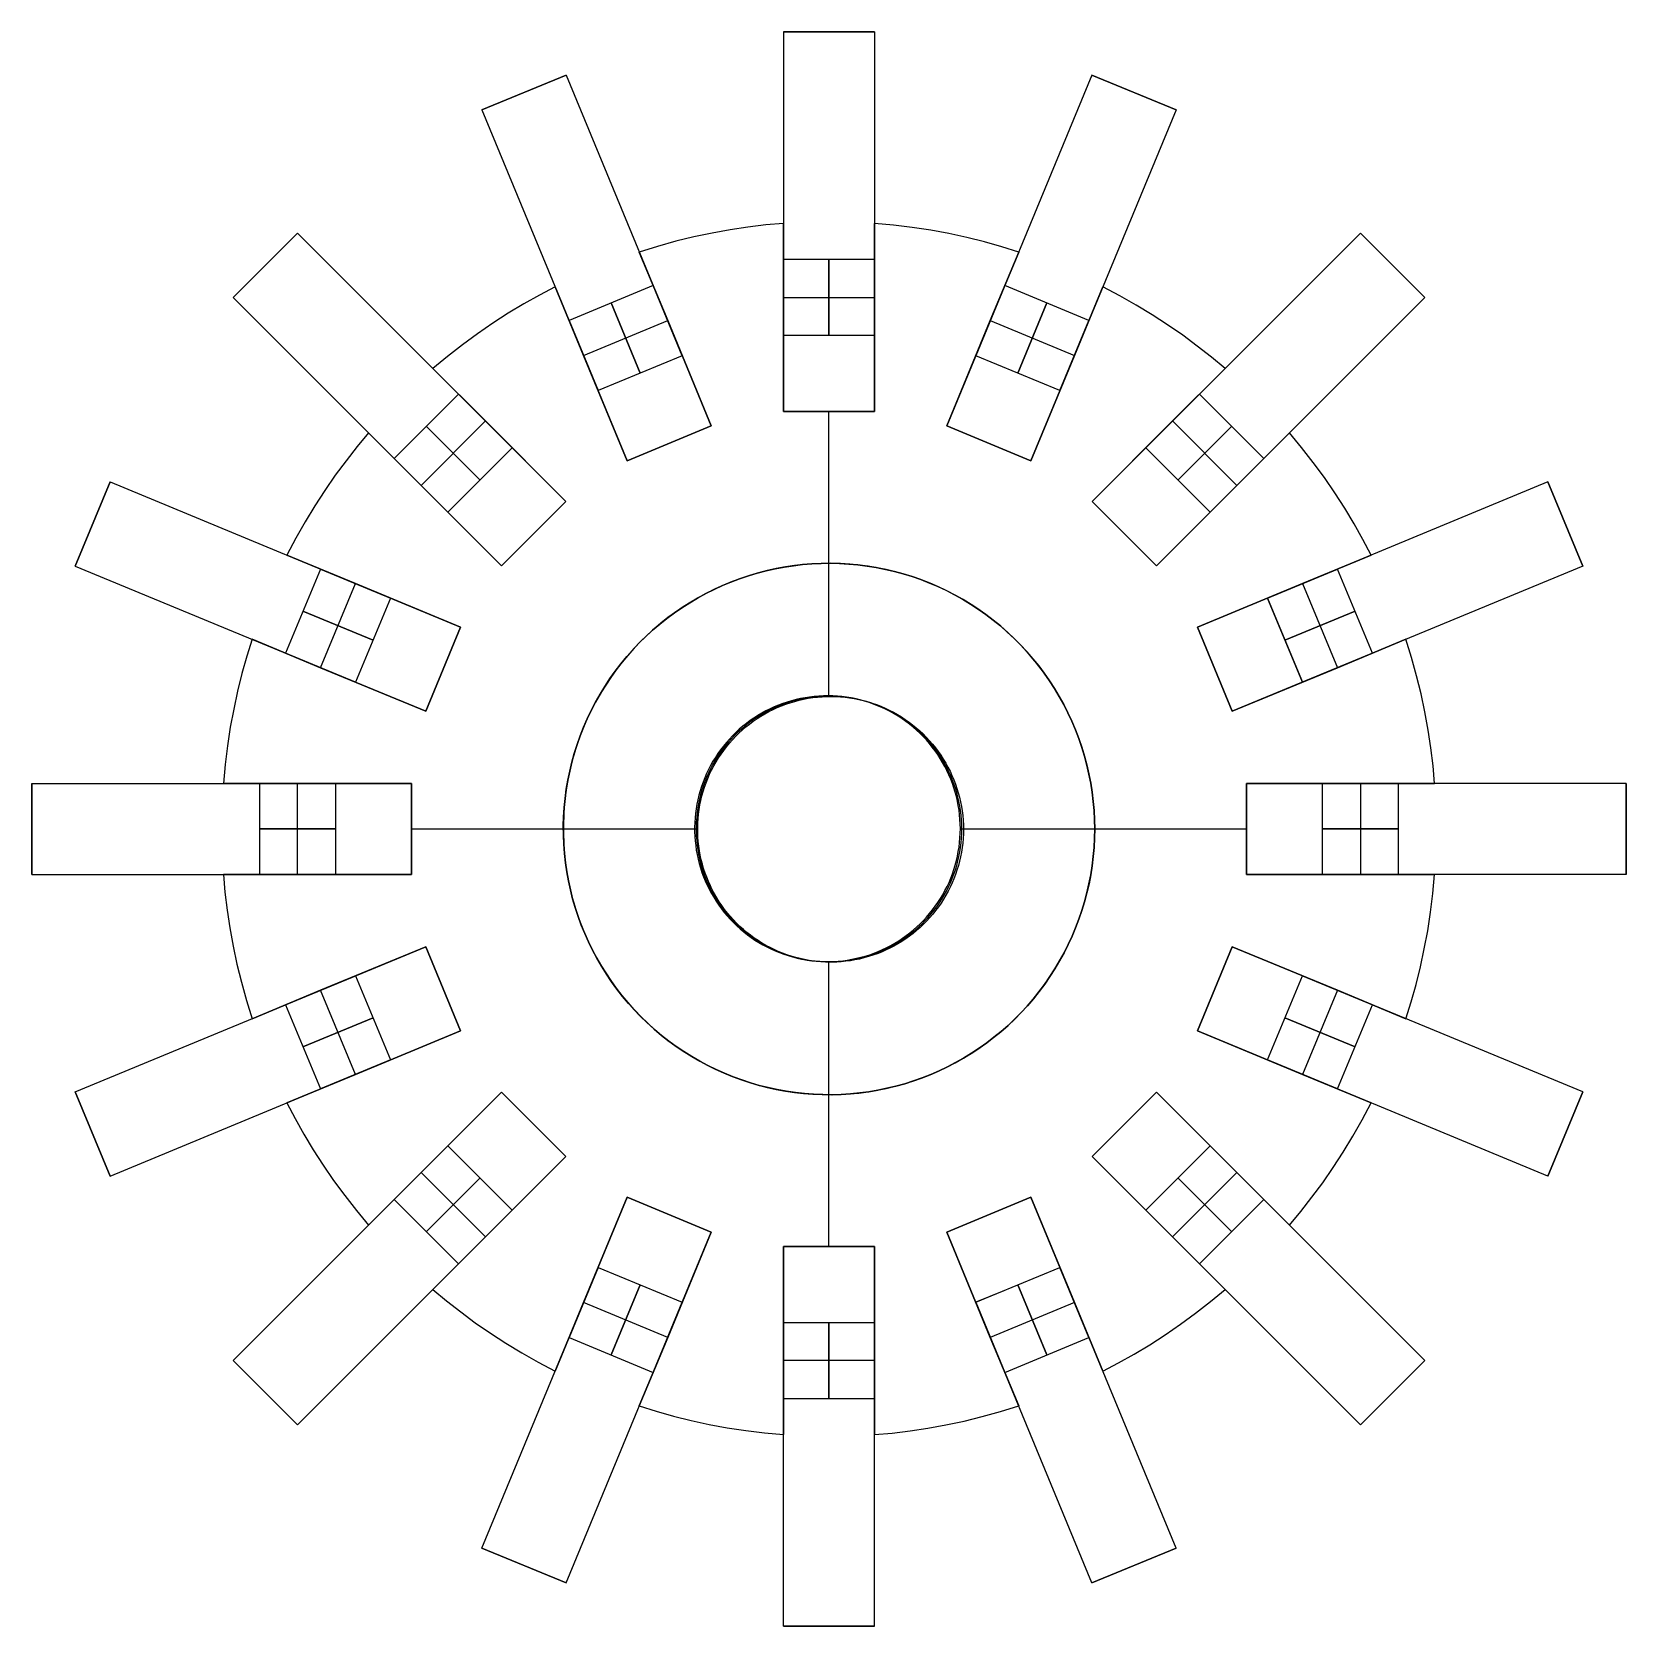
# Model space of a CAD drawing. Header units: millimetres. Extents: x 625 to 835, y -1439 to -1229.
import ezdxf

# ---------------------------------------------------------------- set-up
doc = ezdxf.new("R2010")
doc.units = ezdxf.units.MM

msp = doc.modelspace()

# ---------------------------------------------------------------- linework, layer by layer
at = {"extrusion": (1, 0, 0)}
for points in [[(-1229.42, 20), (-1229.42, 704)], [(-1229.42, 704), (-1229.44, 705.02), (-1229.49, 706.05), (-1229.58, 707.07), (-1229.7, 708.08), (-1229.86, 709.1), (-1230.05, 710.1), (-1230.28, 711.1), (-1230.54, 712.09), (-1230.83, 713.08), (-1231.16, 714.05), (-1231.52, 715.01), (-1231.91, 715.95), (-1232.33, 716.88), (-1232.79, 717.8), (-1233.27, 718.7), (-1233.79, 719.59), (-1234.34, 720.45), (-1234.91, 721.3), (-1235.52, 722.13), (-1236.15, 722.93), (-1236.81, 723.72), (-1237.5, 724.48), (-1238.21, 725.21), (-1238.95, 725.93), (-1239.71, 726.61), (-1240.49, 727.27), (-1241.3, 727.9), (-1242.12, 728.51), (-1242.97, 729.09), (-1243.84, 729.63), (-1244.72, 730.15), (-1245.62, 730.64), (-1246.54, 731.09), (-1247.47, 731.52), (-1248.42, 731.91), (-1249.38, 732.27), (-1250.35, 732.59), (-1251.33, 732.89), (-1252.32, 733.15), (-1253.32, 733.37), (-1254.33, 733.56), (-1255.34, 733.72), (-1256.36, 733.84), (-1257.38, 733.93), (-1258.4, 733.98), (-1259.42, 734)], [(-1259.42, -10), (-1258.4, -9.98), (-1257.38, -9.93), (-1256.36, -9.84), (-1255.34, -9.72), (-1254.33, -9.56), (-1253.32, -9.37), (-1252.32, -9.15), (-1251.33, -8.89), (-1250.35, -8.59), (-1249.38, -8.27), (-1248.42, -7.91), (-1247.47, -7.52), (-1246.54, -7.09), (-1245.62, -6.64), (-1244.72, -6.15), (-1243.84, -5.63), (-1242.97, -5.09), (-1242.12, -4.51), (-1241.3, -3.9), (-1240.49, -3.27), (-1239.71, -2.61), (-1238.95, -1.93), (-1238.21, -1.21), (-1237.5, -0.48), (-1236.81, 0.28), (-1236.15, 1.07), (-1235.52, 1.87), (-1234.91, 2.7), (-1234.34, 3.55), (-1233.79, 4.41), (-1233.27, 5.3), (-1232.79, 6.2), (-1232.33, 7.12), (-1231.91, 8.05), (-1231.52, 8.99), (-1231.16, 9.95), (-1230.83, 10.92), (-1230.54, 11.91), (-1230.28, 12.9), (-1230.05, 13.9), (-1229.86, 14.9), (-1229.7, 15.92), (-1229.58, 16.93), (-1229.49, 17.95), (-1229.44, 18.98), (-1229.42, 20)], [(-1229.42, 704), (-1229.44, 705.02), (-1229.49, 706.05), (-1229.58, 707.07), (-1229.7, 708.08), (-1229.86, 709.1), (-1230.05, 710.1), (-1230.28, 711.1), (-1230.54, 712.09), (-1230.83, 713.08), (-1231.16, 714.05), (-1231.52, 715.01), (-1231.91, 715.95), (-1232.33, 716.88), (-1232.79, 717.8), (-1233.27, 718.7), (-1233.79, 719.59), (-1234.34, 720.45), (-1234.91, 721.3), (-1235.52, 722.13), (-1236.15, 722.93), (-1236.81, 723.72), (-1237.5, 724.48), (-1238.21, 725.21), (-1238.95, 725.93), (-1239.71, 726.61), (-1240.49, 727.27), (-1241.3, 727.9), (-1242.12, 728.51), (-1242.97, 729.09), (-1243.84, 729.63), (-1244.72, 730.15), (-1245.62, 730.64), (-1246.54, 731.09), (-1247.47, 731.52), (-1248.42, 731.91), (-1249.38, 732.27), (-1250.35, 732.59), (-1251.33, 732.89), (-1252.32, 733.15), (-1253.32, 733.37), (-1254.33, 733.56), (-1255.34, 733.72), (-1256.36, 733.84), (-1257.38, 733.93), (-1258.4, 733.98), (-1259.42, 734)], [(-1229.42, 20), (-1229.42, 704)], [(-1259.42, -10), (-1258.4, -9.98), (-1257.38, -9.93), (-1256.36, -9.84), (-1255.34, -9.72), (-1254.33, -9.56), (-1253.32, -9.37), (-1252.32, -9.15), (-1251.33, -8.89), (-1250.35, -8.59), (-1249.38, -8.27), (-1248.42, -7.91), (-1247.47, -7.52), (-1246.54, -7.09), (-1245.62, -6.64), (-1244.72, -6.15), (-1243.84, -5.63), (-1242.97, -5.09), (-1242.12, -4.51), (-1241.3, -3.9), (-1240.49, -3.27), (-1239.71, -2.61), (-1238.95, -1.93), (-1238.21, -1.21), (-1237.5, -0.48), (-1236.81, 0.28), (-1236.15, 1.07), (-1235.52, 1.87), (-1234.91, 2.7), (-1234.34, 3.55), (-1233.79, 4.41), (-1233.27, 5.3), (-1232.79, 6.2), (-1232.33, 7.12), (-1231.91, 8.05), (-1231.52, 8.99), (-1231.16, 9.95), (-1230.83, 10.92), (-1230.54, 11.91), (-1230.28, 12.9), (-1230.05, 13.9), (-1229.86, 14.9), (-1229.7, 15.92), (-1229.58, 16.93), (-1229.49, 17.95), (-1229.44, 18.98), (-1229.42, 20)], [(-1259.42, 734), (-1258.4, 733.98), (-1257.38, 733.93), (-1256.36, 733.84), (-1255.34, 733.72), (-1254.33, 733.56), (-1253.32, 733.37), (-1252.32, 733.15), (-1251.33, 732.89), (-1250.35, 732.59), (-1249.38, 732.27), (-1248.42, 731.91), (-1247.47, 731.52), (-1246.54, 731.09), (-1245.62, 730.64), (-1244.72, 730.15), (-1243.84, 729.63), (-1242.97, 729.09), (-1242.12, 728.51), (-1241.3, 727.9), (-1240.49, 727.27), (-1239.71, 726.61), (-1238.95, 725.93), (-1238.21, 725.21), (-1237.5, 724.48), (-1236.81, 723.72), (-1236.15, 722.93), (-1235.52, 722.13), (-1234.91, 721.3), (-1234.34, 720.45), (-1233.79, 719.59), (-1233.27, 718.7), (-1232.79, 717.8), (-1232.33, 716.88), (-1231.91, 715.95), (-1231.52, 715.01), (-1231.16, 714.05), (-1230.83, 713.08), (-1230.54, 712.09), (-1230.28, 711.1), (-1230.05, 710.1), (-1229.86, 709.1), (-1229.7, 708.08), (-1229.58, 707.07), (-1229.49, 706.05), (-1229.44, 705.02), (-1229.42, 704)], [(-1229.42, 704), (-1229.42, 20)], [(-1229.42, 20), (-1229.44, 18.98), (-1229.49, 17.95), (-1229.58, 16.93), (-1229.7, 15.92), (-1229.86, 14.9), (-1230.05, 13.9), (-1230.28, 12.9), (-1230.54, 11.91), (-1230.83, 10.92), (-1231.16, 9.95), (-1231.52, 8.99), (-1231.91, 8.05), (-1232.33, 7.12), (-1232.79, 6.2), (-1233.27, 5.3), (-1233.79, 4.41), (-1234.34, 3.55), (-1234.91, 2.7), (-1235.52, 1.87), (-1236.15, 1.07), (-1236.81, 0.28), (-1237.5, -0.48), (-1238.21, -1.21), (-1238.95, -1.93), (-1239.71, -2.61), (-1240.49, -3.27), (-1241.3, -3.9), (-1242.12, -4.51), (-1242.97, -5.09), (-1243.84, -5.63), (-1244.72, -6.15), (-1245.62, -6.64), (-1246.54, -7.09), (-1247.47, -7.52), (-1248.42, -7.91), (-1249.38, -8.27), (-1250.35, -8.59), (-1251.33, -8.89), (-1252.32, -9.15), (-1253.32, -9.37), (-1254.33, -9.56), (-1255.34, -9.72), (-1256.36, -9.84), (-1257.38, -9.93), (-1258.4, -9.98), (-1259.42, -10)], [(-1235.12, 704), (-1235.12, 20)], [(-1235.12, 20), (-1235.12, 704)], [(-1237.42, 20), (-1237.42, 704)], [(-1237.42, 20), (-1237.42, 704)], [(-1239.71, 20), (-1239.71, 704)], [(-1239.71, 704), (-1239.71, 20)], [(-1254.42, 733.58), (-1254.42, -9.58)], [(-1254.65, 0), (-1254.65, 12)], [(-1254.65, 712), (-1254.65, 724)], [(-1254.42, 733.58), (-1254.42, -9.58)], [(-1254.65, 0), (-1254.65, 12)], [(-1254.65, 712), (-1254.65, 724)], [(-1255.94, 704), (-1255.94, 20)], [(-1255.94, 20), (-1255.94, 704)], [(-1258.22, 733.58), (-1258.22, -9.58)], [(-1258.43, 0), (-1258.43, 12)], [(-1258.43, 712), (-1258.43, 724)], [(-1258.43, 0), (-1258.43, 12)], [(-1258.43, 712), (-1258.43, 724)], [(-1258.22, 733.58), (-1258.22, -9.58)], [(-1260.18, 20), (-1260.18, 704)], [(-1260.18, 20), (-1260.18, 704)], [(-1262.81, 733.58), (-1262.81, -9.58)], [(-1263.02, 0), (-1263.02, 12)], [(-1263.02, 712), (-1263.02, 724)], [(-1263.02, 0), (-1263.02, 12)], [(-1263.02, 712), (-1263.02, 724)], [(-1262.81, 733.58), (-1262.81, -9.58)], [(-1264.42, 20), (-1264.42, 704)], [(-1264.42, 704), (-1264.42, 20)], [(-1269.42, 734), (-1269.77, 733.99), (-1270.11, 733.98), (-1270.45, 733.95), (-1270.79, 733.91), (-1271.12, 733.85), (-1271.46, 733.79), (-1271.79, 733.72), (-1272.12, 733.63), (-1272.45, 733.53), (-1272.77, 733.42), (-1273.09, 733.3), (-1273.41, 733.17), (-1273.72, 733.03), (-1274.02, 732.88), (-1274.33, 732.72), (-1274.62, 732.54), (-1274.91, 732.36), (-1275.19, 732.17), (-1275.47, 731.97), (-1275.73, 731.76), (-1276, 731.54), (-1276.25, 731.31), (-1276.49, 731.07), (-1276.73, 730.83), (-1276.96, 730.57), (-1277.18, 730.31), (-1277.39, 730.04), (-1277.59, 729.77), (-1277.79, 729.48), (-1277.97, 729.2), (-1278.14, 728.9), (-1278.3, 728.6), (-1278.45, 728.29), (-1278.6, 727.98), (-1278.73, 727.67), (-1278.85, 727.35), (-1278.96, 727.03), (-1279.05, 726.7), (-1279.14, 726.37), (-1279.21, 726.03), (-1279.28, 725.7), (-1279.33, 725.36), (-1279.37, 725.02), (-1279.4, 724.68), (-1279.42, 724.34), (-1279.42, 724)], [(-1279.42, 0), (-1279.42, -0.34), (-1279.4, -0.68), (-1279.37, -1.02), (-1279.33, -1.36), (-1279.28, -1.7), (-1279.21, -2.03), (-1279.14, -2.37), (-1279.05, -2.7), (-1278.96, -3.03), (-1278.85, -3.35), (-1278.73, -3.67), (-1278.6, -3.98), (-1278.45, -4.29), (-1278.3, -4.6), (-1278.14, -4.9), (-1277.97, -5.2), (-1277.79, -5.48), (-1277.59, -5.77), (-1277.39, -6.04), (-1277.18, -6.31), (-1276.96, -6.57), (-1276.73, -6.83), (-1276.49, -7.07), (-1276.25, -7.31), (-1276, -7.54), (-1275.73, -7.76), (-1275.47, -7.97), (-1275.19, -8.17), (-1274.91, -8.36), (-1274.62, -8.54), (-1274.33, -8.72), (-1274.02, -8.88), (-1273.72, -9.03), (-1273.41, -9.17), (-1273.09, -9.3), (-1272.77, -9.42), (-1272.45, -9.53), (-1272.12, -9.63), (-1271.79, -9.72), (-1271.46, -9.79), (-1271.12, -9.85), (-1270.79, -9.91), (-1270.45, -9.95), (-1270.11, -9.98), (-1269.77, -9.99), (-1269.42, -10)], [(-1269.42, 734), (-1269.77, 733.99), (-1270.11, 733.98), (-1270.45, 733.95), (-1270.79, 733.91), (-1271.12, 733.85), (-1271.46, 733.79), (-1271.79, 733.72), (-1272.12, 733.63), (-1272.45, 733.53), (-1272.77, 733.42), (-1273.09, 733.3), (-1273.41, 733.17), (-1273.72, 733.03), (-1274.02, 732.88), (-1274.33, 732.72), (-1274.62, 732.54), (-1274.91, 732.36), (-1275.19, 732.17), (-1275.47, 731.97), (-1275.73, 731.76), (-1276, 731.54), (-1276.25, 731.31), (-1276.49, 731.07), (-1276.73, 730.83), (-1276.96, 730.57), (-1277.18, 730.31), (-1277.39, 730.04), (-1277.59, 729.77), (-1277.79, 729.48), (-1277.97, 729.2), (-1278.14, 728.9), (-1278.3, 728.6), (-1278.45, 728.29), (-1278.6, 727.98), (-1278.73, 727.67), (-1278.85, 727.35), (-1278.96, 727.03), (-1279.05, 726.7), (-1279.14, 726.37), (-1279.21, 726.03), (-1279.28, 725.7), (-1279.33, 725.36), (-1279.37, 725.02), (-1279.4, 724.68), (-1279.42, 724.34), (-1279.42, 724)], [(-1279.42, 0), (-1279.42, -0.34), (-1279.4, -0.68), (-1279.37, -1.02), (-1279.33, -1.36), (-1279.28, -1.7), (-1279.21, -2.03), (-1279.14, -2.37), (-1279.05, -2.7), (-1278.96, -3.03), (-1278.85, -3.35), (-1278.73, -3.67), (-1278.6, -3.98), (-1278.45, -4.29), (-1278.3, -4.6), (-1278.14, -4.9), (-1277.97, -5.2), (-1277.79, -5.48), (-1277.59, -5.77), (-1277.39, -6.04), (-1277.18, -6.31), (-1276.96, -6.57), (-1276.73, -6.83), (-1276.49, -7.07), (-1276.25, -7.31), (-1276, -7.54), (-1275.73, -7.76), (-1275.47, -7.97), (-1275.19, -8.17), (-1274.91, -8.36), (-1274.62, -8.54), (-1274.33, -8.72), (-1274.02, -8.88), (-1273.72, -9.03), (-1273.41, -9.17), (-1273.09, -9.3), (-1272.77, -9.42), (-1272.45, -9.53), (-1272.12, -9.63), (-1271.79, -9.72), (-1271.46, -9.79), (-1271.12, -9.85), (-1270.79, -9.91), (-1270.45, -9.95), (-1270.11, -9.98), (-1269.77, -9.99), (-1269.42, -10)], [(-1279.42, 724), (-1279.42, 724.34), (-1279.4, 724.68), (-1279.37, 725.02), (-1279.33, 725.36), (-1279.28, 725.7), (-1279.21, 726.03), (-1279.14, 726.37), (-1279.05, 726.7), (-1278.96, 727.03), (-1278.85, 727.35), (-1278.73, 727.67), (-1278.6, 727.98), (-1278.45, 728.29), (-1278.3, 728.6), (-1278.14, 728.9), (-1277.97, 729.2), (-1277.79, 729.48), (-1277.59, 729.77), (-1277.39, 730.04), (-1277.18, 730.31), (-1276.96, 730.57), (-1276.73, 730.83), (-1276.49, 731.07), (-1276.25, 731.31), (-1276, 731.54), (-1275.73, 731.76), (-1275.47, 731.97), (-1275.19, 732.17), (-1274.91, 732.36), (-1274.62, 732.54), (-1274.33, 732.72), (-1274.02, 732.88), (-1273.72, 733.03), (-1273.41, 733.17), (-1273.09, 733.3), (-1272.77, 733.42), (-1272.45, 733.53), (-1272.12, 733.63), (-1271.79, 733.72), (-1271.46, 733.79), (-1271.12, 733.85), (-1270.79, 733.91), (-1270.45, 733.95), (-1270.11, 733.98), (-1269.77, 733.99), (-1269.42, 734)], [(-1269.42, -10), (-1269.77, -9.99), (-1270.11, -9.98), (-1270.45, -9.95), (-1270.79, -9.91), (-1271.12, -9.85), (-1271.46, -9.79), (-1271.79, -9.72), (-1272.12, -9.63), (-1272.45, -9.53), (-1272.77, -9.42), (-1273.09, -9.3), (-1273.41, -9.17), (-1273.72, -9.03), (-1274.02, -8.88), (-1274.33, -8.72), (-1274.62, -8.54), (-1274.91, -8.36), (-1275.19, -8.17), (-1275.47, -7.97), (-1275.73, -7.76), (-1276, -7.54), (-1276.25, -7.31), (-1276.49, -7.07), (-1276.73, -6.83), (-1276.96, -6.57), (-1277.18, -6.31), (-1277.39, -6.04), (-1277.59, -5.77), (-1277.79, -5.48), (-1277.97, -5.2), (-1278.14, -4.9), (-1278.3, -4.6), (-1278.45, -4.29), (-1278.6, -3.98), (-1278.73, -3.67), (-1278.85, -3.35), (-1278.96, -3.03), (-1279.05, -2.7), (-1279.14, -2.37), (-1279.21, -2.03), (-1279.28, -1.7), (-1279.33, -1.36), (-1279.37, -1.02), (-1279.4, -0.68), (-1279.42, -0.34), (-1279.42, 0)], [(-1273.61, 733.58), (-1273.61, -9.58)], [(-1273.77, 0), (-1273.77, 12)], [(-1273.77, 712), (-1273.77, 724)], [(-1273.77, 0), (-1273.77, 12)], [(-1273.77, 712), (-1273.77, 724)], [(-1273.61, 733.58), (-1273.61, -9.58)], [(-1279.42, 712), (-1279.42, 12)], [(-1279.42, 712), (-1279.42, 12)], [(-1279.42, 12), (-1279.42, 712)], [(-1282.1, 733.58), (-1282.1, -9.58)], [(-1282.26, 0), (-1282.26, 12)], [(-1282.26, 712), (-1282.26, 724)], [(-1281.31, 12), (-1281.31, 712)], [(-1281.31, 712), (-1281.31, 12)], [(-1282.26, 0), (-1282.26, 12)], [(-1282.26, 712), (-1282.26, 724)], [(-1282.1, 733.58), (-1282.1, -9.58)], [(-1283.61, 712), (-1283.61, 12)], [(-1283.61, 712), (-1283.61, 12)], [(-1285.91, 712), (-1285.91, 12)], [(-1285.91, 12), (-1285.91, 712)], [(-1288.7, 704), (-1288.7, 20)], [(-1288.7, 20), (-1288.7, 704)], [(-1291.29, 12), (-1291.29, 712)], [(-1291.29, 712), (-1291.29, 12)], [(-1294.24, 20), (-1294.24, 704)], [(-1295.53, 712), (-1295.53, 12)], [(-1295.53, 712), (-1295.53, 12)], [(-1294.24, 20), (-1294.24, 704)], [(-1299.79, 20), (-1299.79, 704)], [(-1298.27, 733.58), (-1298.27, -9.58)], [(-1298.35, 0), (-1298.35, 12)], [(-1298.35, 712), (-1298.35, 724)], [(-1299.78, 712), (-1299.78, 12)], [(-1299.42, -0.01), (-1299.42, 12.01)], [(-1299.78, 12), (-1299.78, 712)], [(-1298.35, 0), (-1298.35, 12)], [(-1298.35, 712), (-1298.35, 724)], [(-1298.27, 733.58), (-1298.27, -9.58)], [(-1299.79, 704), (-1299.79, 20)], [(-1307.83, 12), (-1307.83, 712)], [(-1307.83, 712), (-1307.83, 12)], [(-1309.35, 733.58), (-1309.35, -9.58)], [(-1309.44, 0), (-1309.44, 12)], [(-1309.44, 712), (-1309.44, 724)], [(-1309.44, 0), (-1309.44, 12)], [(-1309.44, 712), (-1309.44, 724)], [(-1309.35, 733.58), (-1309.35, -9.58)], [(-1313.38, 712), (-1313.38, 12)], [(-1313.38, 712), (-1313.38, 12)], [(-1316.92, 711.99), (-1316.92, 724.01)], [(-1318.92, 712), (-1318.92, 12)], [(-1318.92, 12), (-1318.92, 712)], [(-1328.42, 704), (-1328.42, 20)], [(-1328.42, 733.58), (-1328.42, -9.58)], [(-1328.42, 0), (-1328.42, 12)], [(-1328.42, 712), (-1328.42, 724)], [(-1328.42, 12), (-1328.42, 712)], [(-1328.42, 712), (-1328.42, 12)], [(-1328.42, 0), (-1328.42, 12)], [(-1328.42, 712), (-1328.42, 724)], [(-1328.42, 733.58), (-1328.42, -9.58)], [(-1328.42, 20), (-1328.42, 704)], [(-1334.42, 20), (-1334.42, 704)], [(-1334.42, 712), (-1334.42, 12)], [(-1334.42, -0.01), (-1334.42, 12.01)], [(-1334.42, 711.99), (-1334.42, 724.01)], [(-1334.42, 711.99), (-1334.42, 724.01)], [(-1334.42, -0.01), (-1334.42, 12.01)], [(-1334.42, 712), (-1334.42, 12)], [(-1334.42, 20), (-1334.42, 704)], [(-1340.42, 20), (-1340.42, 704)], [(-1340.42, 733.58), (-1340.42, -9.58)], [(-1340.42, 0), (-1340.42, 12)], [(-1340.42, 712), (-1340.42, 724)], [(-1340.42, 712), (-1340.42, 12)], [(-1340.42, 12), (-1340.42, 712)], [(-1340.42, 0), (-1340.42, 12)], [(-1340.42, 712), (-1340.42, 724)], [(-1340.42, 733.58), (-1340.42, -9.58)], [(-1340.42, 704), (-1340.42, 20)], [(-1349.93, 12), (-1349.93, 712)], [(-1349.93, 712), (-1349.93, 12)], [(-1351.92, 711.99), (-1351.92, 724.01)], [(-1355.47, 712), (-1355.47, 12)], [(-1355.47, 712), (-1355.47, 12)], [(-1359.5, 733.58), (-1359.5, -9.58)], [(-1359.41, 0), (-1359.41, 12)], [(-1359.41, 712), (-1359.41, 724)], [(-1359.41, 0), (-1359.41, 12)], [(-1359.41, 712), (-1359.41, 724)], [(-1359.5, 733.58), (-1359.5, -9.58)], [(-1361.01, 712), (-1361.01, 12)], [(-1361.01, 12), (-1361.01, 712)], [(-1369.06, 704), (-1369.06, 20)], [(-1369.07, 12), (-1369.07, 712)], [(-1369.07, 712), (-1369.07, 12)], [(-1369.06, 20), (-1369.06, 704)], [(-1370.58, 733.58), (-1370.58, -9.58)], [(-1370.5, 0), (-1370.5, 12)], [(-1370.5, 712), (-1370.5, 724)], [(-1369.42, -0.01), (-1369.42, 12.01)], [(-1370.5, 0), (-1370.5, 12)], [(-1370.5, 712), (-1370.5, 724)], [(-1370.58, 733.58), (-1370.58, -9.58)], [(-1373.31, 712), (-1373.31, 12)], [(-1373.31, 712), (-1373.31, 12)], [(-1374.61, 20), (-1374.61, 704)], [(-1374.61, 20), (-1374.61, 704)], [(-1377.56, 712), (-1377.56, 12)], [(-1377.56, 12), (-1377.56, 712)], [(-1380.15, 20), (-1380.15, 704)], [(-1380.15, 704), (-1380.15, 20)], [(-1382.94, 12), (-1382.94, 712)], [(-1382.94, 712), (-1382.94, 12)], [(-1385.24, 712), (-1385.24, 12)], [(-1385.24, 712), (-1385.24, 12)], [(-1386.75, 733.58), (-1386.75, -9.58)], [(-1386.59, 0), (-1386.59, 12)], [(-1386.59, 712), (-1386.59, 724)], [(-1387.53, 712), (-1387.53, 12)], [(-1387.53, 12), (-1387.53, 712)], [(-1386.59, 0), (-1386.59, 12)], [(-1386.59, 712), (-1386.59, 724)], [(-1386.75, 733.58), (-1386.75, -9.58)], [(-1389.42, 12), (-1389.42, 712)], [(-1389.42, 724), (-1389.43, 724.34), (-1389.45, 724.68), (-1389.48, 725.02), (-1389.52, 725.36), (-1389.57, 725.7), (-1389.63, 726.03), (-1389.71, 726.37), (-1389.79, 726.7), (-1389.89, 727.03), (-1390, 727.35), (-1390.12, 727.67), (-1390.25, 727.98), (-1390.39, 728.29), (-1390.55, 728.6), (-1390.71, 728.9), (-1390.88, 729.2), (-1391.06, 729.48), (-1391.25, 729.77), (-1391.46, 730.04), (-1391.67, 730.31), (-1391.89, 730.57), (-1392.12, 730.83), (-1392.35, 731.07), (-1392.6, 731.31), (-1392.85, 731.54), (-1393.11, 731.76), (-1393.38, 731.97), (-1393.66, 732.17), (-1393.94, 732.36), (-1394.23, 732.54), (-1394.52, 732.72), (-1394.82, 732.88), (-1395.13, 733.03), (-1395.44, 733.17), (-1395.76, 733.3), (-1396.08, 733.42), (-1396.4, 733.53), (-1396.73, 733.63), (-1397.06, 733.72), (-1397.39, 733.79), (-1397.72, 733.85), (-1398.06, 733.91), (-1398.4, 733.95), (-1398.74, 733.98), (-1399.08, 733.99), (-1399.42, 734)], [(-1399.42, -10), (-1399.08, -9.99), (-1398.74, -9.98), (-1398.4, -9.95), (-1398.06, -9.91), (-1397.72, -9.85), (-1397.39, -9.79), (-1397.06, -9.72), (-1396.73, -9.63), (-1396.4, -9.53), (-1396.08, -9.42), (-1395.76, -9.3), (-1395.44, -9.17), (-1395.13, -9.03), (-1394.82, -8.88), (-1394.52, -8.72), (-1394.23, -8.54), (-1393.94, -8.36), (-1393.66, -8.17), (-1393.38, -7.97), (-1393.11, -7.76), (-1392.85, -7.54), (-1392.6, -7.31), (-1392.35, -7.07), (-1392.12, -6.83), (-1391.89, -6.57), (-1391.67, -6.31), (-1391.46, -6.04), (-1391.25, -5.77), (-1391.06, -5.48), (-1390.88, -5.2), (-1390.71, -4.9), (-1390.55, -4.6), (-1390.39, -4.29), (-1390.25, -3.98), (-1390.12, -3.67), (-1390, -3.35), (-1389.89, -3.03), (-1389.79, -2.7), (-1389.71, -2.37), (-1389.63, -2.03), (-1389.57, -1.7), (-1389.52, -1.36), (-1389.48, -1.02), (-1389.45, -0.68), (-1389.43, -0.34), (-1389.42, 0)], [(-1389.42, 712), (-1389.42, 12)], [(-1399.42, 734), (-1399.08, 733.99), (-1398.74, 733.98), (-1398.4, 733.95), (-1398.06, 733.91), (-1397.72, 733.85), (-1397.39, 733.79), (-1397.06, 733.72), (-1396.73, 733.63), (-1396.4, 733.53), (-1396.08, 733.42), (-1395.76, 733.3), (-1395.44, 733.17), (-1395.13, 733.03), (-1394.82, 732.88), (-1394.52, 732.72), (-1394.23, 732.54), (-1393.94, 732.36), (-1393.66, 732.17), (-1393.38, 731.97), (-1393.11, 731.76), (-1392.85, 731.54), (-1392.6, 731.31), (-1392.35, 731.07), (-1392.12, 730.83), (-1391.89, 730.57), (-1391.67, 730.31), (-1391.46, 730.04), (-1391.25, 729.77), (-1391.06, 729.48), (-1390.88, 729.2), (-1390.71, 728.9), (-1390.55, 728.6), (-1390.39, 728.29), (-1390.25, 727.98), (-1390.12, 727.67), (-1390, 727.35), (-1389.89, 727.03), (-1389.79, 726.7), (-1389.71, 726.37), (-1389.63, 726.03), (-1389.57, 725.7), (-1389.52, 725.36), (-1389.48, 725.02), (-1389.45, 724.68), (-1389.43, 724.34), (-1389.42, 724)], [(-1389.42, 0), (-1389.43, -0.34), (-1389.45, -0.68), (-1389.48, -1.02), (-1389.52, -1.36), (-1389.57, -1.7), (-1389.63, -2.03), (-1389.71, -2.37), (-1389.79, -2.7), (-1389.89, -3.03), (-1390, -3.35), (-1390.12, -3.67), (-1390.25, -3.98), (-1390.39, -4.29), (-1390.55, -4.6), (-1390.71, -4.9), (-1390.88, -5.2), (-1391.06, -5.48), (-1391.25, -5.77), (-1391.46, -6.04), (-1391.67, -6.31), (-1391.89, -6.57), (-1392.12, -6.83), (-1392.35, -7.07), (-1392.6, -7.31), (-1392.85, -7.54), (-1393.11, -7.76), (-1393.38, -7.97), (-1393.66, -8.17), (-1393.94, -8.36), (-1394.23, -8.54), (-1394.52, -8.72), (-1394.82, -8.88), (-1395.13, -9.03), (-1395.44, -9.17), (-1395.76, -9.3), (-1396.08, -9.42), (-1396.4, -9.53), (-1396.73, -9.63), (-1397.06, -9.72), (-1397.39, -9.79), (-1397.72, -9.85), (-1398.06, -9.91), (-1398.4, -9.95), (-1398.74, -9.98), (-1399.08, -9.99), (-1399.42, -10)], [(-1389.42, 712), (-1389.42, 12)], [(-1399.42, 734), (-1399.08, 733.99), (-1398.74, 733.98), (-1398.4, 733.95), (-1398.06, 733.91), (-1397.72, 733.85), (-1397.39, 733.79), (-1397.06, 733.72), (-1396.73, 733.63), (-1396.4, 733.53), (-1396.08, 733.42), (-1395.76, 733.3), (-1395.44, 733.17), (-1395.13, 733.03), (-1394.82, 732.88), (-1394.52, 732.72), (-1394.23, 732.54), (-1393.94, 732.36), (-1393.66, 732.17), (-1393.38, 731.97), (-1393.11, 731.76), (-1392.85, 731.54), (-1392.6, 731.31), (-1392.35, 731.07), (-1392.12, 730.83), (-1391.89, 730.57), (-1391.67, 730.31), (-1391.46, 730.04), (-1391.25, 729.77), (-1391.06, 729.48), (-1390.88, 729.2), (-1390.71, 728.9), (-1390.55, 728.6), (-1390.39, 728.29), (-1390.25, 727.98), (-1390.12, 727.67), (-1390, 727.35), (-1389.89, 727.03), (-1389.79, 726.7), (-1389.71, 726.37), (-1389.63, 726.03), (-1389.57, 725.7), (-1389.52, 725.36), (-1389.48, 725.02), (-1389.45, 724.68), (-1389.43, 724.34), (-1389.42, 724)], [(-1389.42, 0), (-1389.43, -0.34), (-1389.45, -0.68), (-1389.48, -1.02), (-1389.52, -1.36), (-1389.57, -1.7), (-1389.63, -2.03), (-1389.71, -2.37), (-1389.79, -2.7), (-1389.89, -3.03), (-1390, -3.35), (-1390.12, -3.67), (-1390.25, -3.98), (-1390.39, -4.29), (-1390.55, -4.6), (-1390.71, -4.9), (-1390.88, -5.2), (-1391.06, -5.48), (-1391.25, -5.77), (-1391.46, -6.04), (-1391.67, -6.31), (-1391.89, -6.57), (-1392.12, -6.83), (-1392.35, -7.07), (-1392.6, -7.31), (-1392.85, -7.54), (-1393.11, -7.76), (-1393.38, -7.97), (-1393.66, -8.17), (-1393.94, -8.36), (-1394.23, -8.54), (-1394.52, -8.72), (-1394.82, -8.88), (-1395.13, -9.03), (-1395.44, -9.17), (-1395.76, -9.3), (-1396.08, -9.42), (-1396.4, -9.53), (-1396.73, -9.63), (-1397.06, -9.72), (-1397.39, -9.79), (-1397.72, -9.85), (-1398.06, -9.91), (-1398.4, -9.95), (-1398.74, -9.98), (-1399.08, -9.99), (-1399.42, -10)], [(-1395.24, 733.58), (-1395.24, -9.58)], [(-1395.08, 0), (-1395.08, 12)], [(-1395.08, 712), (-1395.08, 724)], [(-1395.08, 0), (-1395.08, 12)], [(-1395.08, 712), (-1395.08, 724)], [(-1395.24, 733.58), (-1395.24, -9.58)], [(-1404.43, 704), (-1404.43, 20)], [(-1404.43, 20), (-1404.43, 704)], [(-1406.04, 733.58), (-1406.04, -9.58)], [(-1405.83, 0), (-1405.83, 12)], [(-1405.83, 712), (-1405.83, 724)], [(-1405.83, 0), (-1405.83, 12)], [(-1405.83, 712), (-1405.83, 724)], [(-1406.04, 733.58), (-1406.04, -9.58)], [(-1408.67, 20), (-1408.67, 704)], [(-1408.67, 20), (-1408.67, 704)], [(-1410.63, 733.58), (-1410.63, -9.58)], [(-1410.42, 0), (-1410.42, 12)], [(-1410.42, 712), (-1410.42, 724)], [(-1409.42, 734), (-1410.45, 733.98), (-1411.47, 733.93), (-1412.49, 733.84), (-1413.51, 733.72), (-1414.52, 733.56), (-1415.53, 733.37), (-1416.53, 733.15), (-1417.52, 732.89), (-1418.5, 732.59), (-1419.47, 732.27), (-1420.43, 731.91), (-1421.38, 731.52), (-1422.31, 731.09), (-1423.23, 730.64), (-1424.13, 730.15), (-1425.01, 729.63), (-1425.88, 729.09), (-1426.72, 728.51), (-1427.55, 727.9), (-1428.36, 727.27), (-1429.14, 726.61), (-1429.9, 725.93), (-1430.64, 725.21), (-1431.35, 724.48), (-1432.04, 723.72), (-1432.7, 722.93), (-1433.33, 722.13), (-1433.93, 721.3), (-1434.51, 720.45), (-1435.06, 719.59), (-1435.57, 718.7), (-1436.06, 717.8), (-1436.52, 716.88), (-1436.94, 715.95), (-1437.33, 715.01), (-1437.69, 714.05), (-1438.02, 713.08), (-1438.31, 712.09), (-1438.57, 711.1), (-1438.8, 710.1), (-1438.99, 709.1), (-1439.14, 708.08), (-1439.27, 707.07), (-1439.35, 706.05), (-1439.41, 705.02), (-1439.42, 704)], [(-1439.42, 20), (-1439.41, 18.98), (-1439.35, 17.95), (-1439.27, 16.93), (-1439.14, 15.92), (-1438.99, 14.9), (-1438.8, 13.9), (-1438.57, 12.9), (-1438.31, 11.91), (-1438.02, 10.92), (-1437.69, 9.95), (-1437.33, 8.99), (-1436.94, 8.05), (-1436.52, 7.12), (-1436.06, 6.2), (-1435.57, 5.3), (-1435.06, 4.41), (-1434.51, 3.55), (-1433.93, 2.7), (-1433.33, 1.87), (-1432.7, 1.07), (-1432.04, 0.28), (-1431.35, -0.48), (-1430.64, -1.21), (-1429.9, -1.93), (-1429.14, -2.61), (-1428.36, -3.27), (-1427.55, -3.9), (-1426.72, -4.51), (-1425.88, -5.09), (-1425.01, -5.63), (-1424.13, -6.15), (-1423.23, -6.64), (-1422.31, -7.09), (-1421.38, -7.52), (-1420.43, -7.91), (-1419.47, -8.27), (-1418.5, -8.59), (-1417.52, -8.89), (-1416.53, -9.15), (-1415.53, -9.37), (-1414.52, -9.56), (-1413.51, -9.72), (-1412.49, -9.84), (-1411.47, -9.93), (-1410.45, -9.98), (-1409.42, -10)], [(-1439.42, 704), (-1439.41, 705.02), (-1439.35, 706.05), (-1439.27, 707.07), (-1439.14, 708.08), (-1438.99, 709.1), (-1438.8, 710.1), (-1438.57, 711.1), (-1438.31, 712.09), (-1438.02, 713.08), (-1437.69, 714.05), (-1437.33, 715.01), (-1436.94, 715.95), (-1436.52, 716.88), (-1436.06, 717.8), (-1435.57, 718.7), (-1435.06, 719.59), (-1434.51, 720.45), (-1433.93, 721.3), (-1433.33, 722.13), (-1432.7, 722.93), (-1432.04, 723.72), (-1431.35, 724.48), (-1430.64, 725.21), (-1429.9, 725.93), (-1429.14, 726.61), (-1428.36, 727.27), (-1427.55, 727.9), (-1426.72, 728.51), (-1425.88, 729.09), (-1425.01, 729.63), (-1424.13, 730.15), (-1423.23, 730.64), (-1422.31, 731.09), (-1421.38, 731.52), (-1420.43, 731.91), (-1419.47, 732.27), (-1418.5, 732.59), (-1417.52, 732.89), (-1416.53, 733.15), (-1415.53, 733.37), (-1414.52, 733.56), (-1413.51, 733.72), (-1412.49, 733.84), (-1411.47, 733.93), (-1410.45, 733.98), (-1409.42, 734)], [(-1409.42, -10), (-1410.45, -9.98), (-1411.47, -9.93), (-1412.49, -9.84), (-1413.51, -9.72), (-1414.52, -9.56), (-1415.53, -9.37), (-1416.53, -9.15), (-1417.52, -8.89), (-1418.5, -8.59), (-1419.47, -8.27), (-1420.43, -7.91), (-1421.38, -7.52), (-1422.31, -7.09), (-1423.23, -6.64), (-1424.13, -6.15), (-1425.01, -5.63), (-1425.88, -5.09), (-1426.72, -4.51), (-1427.55, -3.9), (-1428.36, -3.27), (-1429.14, -2.61), (-1429.9, -1.93), (-1430.64, -1.21), (-1431.35, -0.48), (-1432.04, 0.28), (-1432.7, 1.07), (-1433.33, 1.87), (-1433.93, 2.7), (-1434.51, 3.55), (-1435.06, 4.41), (-1435.57, 5.3), (-1436.06, 6.2), (-1436.52, 7.12), (-1436.94, 8.05), (-1437.33, 8.99), (-1437.69, 9.95), (-1438.02, 10.92), (-1438.31, 11.91), (-1438.57, 12.9), (-1438.8, 13.9), (-1438.99, 14.9), (-1439.14, 15.92), (-1439.27, 16.93), (-1439.35, 17.95), (-1439.41, 18.98), (-1439.42, 20)], [(-1439.42, 704), (-1439.41, 705.02), (-1439.35, 706.05), (-1439.27, 707.07), (-1439.14, 708.08), (-1438.99, 709.1), (-1438.8, 710.1), (-1438.57, 711.1), (-1438.31, 712.09), (-1438.02, 713.08), (-1437.69, 714.05), (-1437.33, 715.01), (-1436.94, 715.95), (-1436.52, 716.88), (-1436.06, 717.8), (-1435.57, 718.7), (-1435.06, 719.59), (-1434.51, 720.45), (-1433.93, 721.3), (-1433.33, 722.13), (-1432.7, 722.93), (-1432.04, 723.72), (-1431.35, 724.48), (-1430.64, 725.21), (-1429.9, 725.93), (-1429.14, 726.61), (-1428.36, 727.27), (-1427.55, 727.9), (-1426.72, 728.51), (-1425.88, 729.09), (-1425.01, 729.63), (-1424.13, 730.15), (-1423.23, 730.64), (-1422.31, 731.09), (-1421.38, 731.52), (-1420.43, 731.91), (-1419.47, 732.27), (-1418.5, 732.59), (-1417.52, 732.89), (-1416.53, 733.15), (-1415.53, 733.37), (-1414.52, 733.56), (-1413.51, 733.72), (-1412.49, 733.84), (-1411.47, 733.93), (-1410.45, 733.98), (-1409.42, 734)], [(-1409.42, -10), (-1410.45, -9.98), (-1411.47, -9.93), (-1412.49, -9.84), (-1413.51, -9.72), (-1414.52, -9.56), (-1415.53, -9.37), (-1416.53, -9.15), (-1417.52, -8.89), (-1418.5, -8.59), (-1419.47, -8.27), (-1420.43, -7.91), (-1421.38, -7.52), (-1422.31, -7.09), (-1423.23, -6.64), (-1424.13, -6.15), (-1425.01, -5.63), (-1425.88, -5.09), (-1426.72, -4.51), (-1427.55, -3.9), (-1428.36, -3.27), (-1429.14, -2.61), (-1429.9, -1.93), (-1430.64, -1.21), (-1431.35, -0.48), (-1432.04, 0.28), (-1432.7, 1.07), (-1433.33, 1.87), (-1433.93, 2.7), (-1434.51, 3.55), (-1435.06, 4.41), (-1435.57, 5.3), (-1436.06, 6.2), (-1436.52, 7.12), (-1436.94, 8.05), (-1437.33, 8.99), (-1437.69, 9.95), (-1438.02, 10.92), (-1438.31, 11.91), (-1438.57, 12.9), (-1438.8, 13.9), (-1438.99, 14.9), (-1439.14, 15.92), (-1439.27, 16.93), (-1439.35, 17.95), (-1439.41, 18.98), (-1439.42, 20)], [(-1410.42, 0), (-1410.42, 12)], [(-1410.42, 712), (-1410.42, 724)], [(-1410.63, 733.58), (-1410.63, -9.58)], [(-1412.91, 20), (-1412.91, 704)], [(-1412.91, 704), (-1412.91, 20)], [(-1414.2, 0), (-1414.2, 12)], [(-1414.2, 712), (-1414.2, 724)], [(-1414.42, 733.58), (-1414.42, -9.58)], [(-1414.2, 0), (-1414.2, 12)], [(-1414.2, 712), (-1414.2, 724)], [(-1414.42, 733.58), (-1414.42, -9.58)], [(-1429.14, 704), (-1429.14, 20)], [(-1429.14, 20), (-1429.14, 704)], [(-1431.43, 20), (-1431.43, 704)], [(-1431.43, 20), (-1431.43, 704)], [(-1433.73, 20), (-1433.73, 704)], [(-1433.73, 704), (-1433.73, 20)], [(-1439.42, 704), (-1439.42, 20)], [(-1439.42, 20), (-1439.42, 704)], [(-1439.42, 20), (-1439.42, 704)]]:
    msp.add_lwpolyline(points, dxfattribs=at)
for points in [[(736, -1229.42), (724, -1229.42)], [(736, -1229.42), (724, -1229.42)], [(724, -1229.42), (736, -1229.42)], [(724, -1229.42), (724, -1279.42)], [(736, -1229.42), (736, -1279.42)], [(695.36, -1235.12), (684.27, -1239.71)], [(695.36, -1235.12), (684.27, -1239.71)], [(684.27, -1239.71), (695.36, -1235.12)], [(695.36, -1235.12), (714.5, -1281.31)], [(764.64, -1235.12), (745.5, -1281.31)], [(775.73, -1239.71), (764.64, -1235.12)], [(775.73, -1239.71), (764.64, -1235.12)], [(764.64, -1235.12), (775.73, -1239.71)], [(764.64, -1235.12), (775.73, -1239.71)], [(684.27, -1239.71), (703.41, -1285.91)], [(775.73, -1239.71), (756.59, -1285.91)], [(724, -1254.65), (721.67, -1254.86), (719.33, -1255.14), (716.96, -1255.49), (714.59, -1255.92), (712.2, -1256.43), (709.81, -1257.01), (707.41, -1257.68), (705.01, -1258.43)], [(724, -1254.65), (721.67, -1254.86), (719.33, -1255.14), (716.96, -1255.49), (714.59, -1255.92), (712.2, -1256.43), (709.81, -1257.01), (707.41, -1257.68), (705.01, -1258.43)], [(724, -1254.65), (721.67, -1254.86), (719.33, -1255.14), (716.96, -1255.49), (714.59, -1255.92), (712.2, -1256.43), (709.81, -1257.01), (707.41, -1257.68), (705.01, -1258.43)], [(724, -1254.65), (721.67, -1254.86), (719.33, -1255.14), (716.96, -1255.49), (714.59, -1255.92), (712.2, -1256.43), (709.81, -1257.01), (707.41, -1257.68), (705.01, -1258.43)], [(724, -1254.65), (721.67, -1254.86), (719.33, -1255.14), (716.96, -1255.49), (714.59, -1255.92), (712.2, -1256.43), (709.81, -1257.01), (707.41, -1257.68), (705.01, -1258.43)], [(724, -1254.65), (721.67, -1254.86), (719.33, -1255.14), (716.96, -1255.49), (714.59, -1255.92), (712.2, -1256.43), (709.81, -1257.01), (707.41, -1257.68), (705.01, -1258.43)], [(724, -1254.65), (724, -1264.42)], [(724, -1264.42), (724, -1254.65)], [(724, -1254.65), (724, -1264.42)], [(724, -1264.42), (724, -1254.65)], [(754.99, -1258.43), (752.75, -1257.73), (750.48, -1257.09), (748.16, -1256.51), (745.8, -1256), (743.4, -1255.55), (740.97, -1255.18), (738.5, -1254.88), (736, -1254.65)], [(754.99, -1258.43), (752.75, -1257.73), (750.48, -1257.09), (748.16, -1256.51), (745.8, -1256), (743.4, -1255.55), (740.97, -1255.18), (738.5, -1254.88), (736, -1254.65)], [(754.99, -1258.43), (752.75, -1257.73), (750.48, -1257.09), (748.16, -1256.51), (745.8, -1256), (743.4, -1255.55), (740.97, -1255.18), (738.5, -1254.88), (736, -1254.65)], [(754.99, -1258.43), (752.75, -1257.73), (750.48, -1257.09), (748.16, -1256.51), (745.8, -1256), (743.4, -1255.55), (740.97, -1255.18), (738.5, -1254.88), (736, -1254.65)], [(736, -1264.42), (736, -1254.65)], [(736, -1254.65), (736, -1264.42)], [(736, -1264.42), (736, -1254.65)], [(736, -1254.65), (736, -1264.42)], [(754.99, -1258.43), (752.75, -1257.73), (750.48, -1257.09), (748.16, -1256.51), (745.8, -1256), (743.4, -1255.55), (740.97, -1255.18), (738.5, -1254.88), (736, -1254.65)], [(754.99, -1258.43), (752.75, -1257.73), (750.48, -1257.09), (748.16, -1256.51), (745.8, -1256), (743.4, -1255.55), (740.97, -1255.18), (738.5, -1254.88), (736, -1254.65)], [(660, -1255.94), (651.51, -1264.42)], [(660, -1255.94), (651.51, -1264.42)], [(651.51, -1264.42), (660, -1255.94)], [(651.51, -1264.42), (660, -1255.94)], [(660, -1255.94), (695.35, -1291.29)], [(800, -1255.94), (764.65, -1291.29)], [(808.49, -1264.42), (800, -1255.94)], [(808.49, -1264.42), (800, -1255.94)], [(800, -1255.94), (808.49, -1264.42)], [(708.76, -1267.46), (705.01, -1258.43)], [(705.01, -1258.43), (708.76, -1267.46)], [(708.76, -1267.46), (705.01, -1258.43)], [(705.01, -1258.43), (708.76, -1267.46)], [(724, -1259.42), (724, -1269.42)], [(724, -1269.42), (724, -1259.42)], [(736, -1259.42), (724, -1259.42)], [(736, -1259.42), (724, -1259.42)], [(730, -1259.42), (730, -1269.42)], [(730, -1269.42), (730, -1259.42)], [(736, -1269.42), (736, -1259.42)], [(736, -1259.42), (736, -1269.42)], [(754.99, -1258.43), (751.24, -1267.46)], [(751.24, -1267.46), (754.99, -1258.43)], [(754.99, -1258.43), (751.24, -1267.46)], [(751.24, -1267.46), (754.99, -1258.43)], [(693.93, -1263.02), (691.86, -1264.1), (689.8, -1265.26), (687.75, -1266.49), (685.72, -1267.8), (683.71, -1269.18), (681.72, -1270.64), (679.76, -1272.17), (677.83, -1273.77)], [(693.93, -1263.02), (691.86, -1264.1), (689.8, -1265.26), (687.75, -1266.49), (685.72, -1267.8), (683.71, -1269.18), (681.72, -1270.64), (679.76, -1272.17), (677.83, -1273.77)], [(693.93, -1263.02), (691.86, -1264.1), (689.8, -1265.26), (687.75, -1266.49), (685.72, -1267.8), (683.71, -1269.18), (681.72, -1270.64), (679.76, -1272.17), (677.83, -1273.77)], [(693.93, -1263.02), (691.86, -1264.1), (689.8, -1265.26), (687.75, -1266.49), (685.72, -1267.8), (683.71, -1269.18), (681.72, -1270.64), (679.76, -1272.17), (677.83, -1273.77)], [(693.93, -1263.02), (691.86, -1264.1), (689.8, -1265.26), (687.75, -1266.49), (685.72, -1267.8), (683.71, -1269.18), (681.72, -1270.64), (679.76, -1272.17), (677.83, -1273.77)], [(693.93, -1263.02), (691.86, -1264.1), (689.8, -1265.26), (687.75, -1266.49), (685.72, -1267.8), (683.71, -1269.18), (681.72, -1270.64), (679.76, -1272.17), (677.83, -1273.77)], [(693.93, -1263.02), (697.67, -1272.05)], [(697.67, -1272.05), (693.93, -1263.02)], [(693.93, -1263.02), (697.67, -1272.05)], [(697.67, -1272.05), (693.93, -1263.02)], [(706.84, -1262.84), (695.76, -1267.43)], [(706.84, -1262.84), (695.76, -1267.43)], [(710.67, -1272.08), (706.84, -1262.84)], [(706.84, -1262.84), (710.67, -1272.08)], [(753.16, -1262.84), (749.33, -1272.08)], [(749.33, -1272.08), (753.16, -1262.84)], [(764.24, -1267.43), (753.16, -1262.84)], [(764.24, -1267.43), (753.16, -1262.84)], [(762.33, -1272.05), (766.07, -1263.02)], [(766.07, -1263.02), (762.33, -1272.05)], [(762.33, -1272.05), (766.07, -1263.02)], [(766.07, -1263.02), (762.33, -1272.05)], [(782.17, -1273.77), (780.37, -1272.27), (778.51, -1270.81), (776.59, -1269.39), (774.61, -1268.02), (772.56, -1266.69), (770.46, -1265.41), (768.29, -1264.18), (766.07, -1263.02)], [(782.17, -1273.77), (780.37, -1272.27), (778.51, -1270.81), (776.59, -1269.39), (774.61, -1268.02), (772.56, -1266.69), (770.46, -1265.41), (768.29, -1264.18), (766.07, -1263.02)], [(782.17, -1273.77), (780.37, -1272.27), (778.51, -1270.81), (776.59, -1269.39), (774.61, -1268.02), (772.56, -1266.69), (770.46, -1265.41), (768.29, -1264.18), (766.07, -1263.02)], [(782.17, -1273.77), (780.37, -1272.27), (778.51, -1270.81), (776.59, -1269.39), (774.61, -1268.02), (772.56, -1266.69), (770.46, -1265.41), (768.29, -1264.18), (766.07, -1263.02)], [(782.17, -1273.77), (780.37, -1272.27), (778.51, -1270.81), (776.59, -1269.39), (774.61, -1268.02), (772.56, -1266.69), (770.46, -1265.41), (768.29, -1264.18), (766.07, -1263.02)], [(782.17, -1273.77), (780.37, -1272.27), (778.51, -1270.81), (776.59, -1269.39), (774.61, -1268.02), (772.56, -1266.69), (770.46, -1265.41), (768.29, -1264.18), (766.07, -1263.02)], [(651.51, -1264.42), (686.87, -1299.78)], [(701.3, -1265.13), (705.13, -1274.37)], [(705.13, -1274.37), (701.3, -1265.13)], [(724, -1264.42), (724, -1279.42)], [(724, -1279.42), (724, -1264.42)], [(724, -1264.42), (724, -1279.42)], [(724, -1279.42), (724, -1264.42)], [(724, -1264.42), (736, -1264.42)], [(724, -1264.42), (736, -1264.42)], [(736, -1279.42), (736, -1264.42)], [(736, -1264.42), (736, -1279.42)], [(736, -1279.42), (736, -1264.42)], [(736, -1264.42), (736, -1279.42)], [(758.7, -1265.13), (754.87, -1274.37)], [(754.87, -1274.37), (758.7, -1265.13)], [(808.49, -1264.42), (773.13, -1299.78)], [(695.76, -1267.43), (699.58, -1276.67)], [(699.58, -1276.67), (695.76, -1267.43)], [(697.67, -1272.05), (708.76, -1267.46)], [(697.67, -1272.05), (708.76, -1267.46)], [(714.5, -1281.31), (708.76, -1267.46)], [(708.76, -1267.46), (714.5, -1281.31)], [(714.5, -1281.31), (708.76, -1267.46)], [(708.76, -1267.46), (714.5, -1281.31)], [(751.24, -1267.46), (745.5, -1281.31)], [(745.5, -1281.31), (751.24, -1267.46)], [(751.24, -1267.46), (745.5, -1281.31)], [(745.5, -1281.31), (751.24, -1267.46)], [(751.24, -1267.46), (762.33, -1272.05)], [(751.24, -1267.46), (762.33, -1272.05)], [(760.42, -1276.67), (764.24, -1267.43)], [(764.24, -1267.43), (760.42, -1276.67)], [(736, -1269.42), (724, -1269.42)], [(736, -1269.42), (724, -1269.42)], [(697.67, -1272.05), (703.41, -1285.91)], [(703.41, -1285.91), (697.67, -1272.05)], [(697.67, -1272.05), (703.41, -1285.91)], [(703.41, -1285.91), (697.67, -1272.05)], [(710.67, -1272.08), (699.58, -1276.67)], [(710.67, -1272.08), (699.58, -1276.67)], [(760.42, -1276.67), (749.33, -1272.08)], [(760.42, -1276.67), (749.33, -1272.08)], [(756.59, -1285.91), (762.33, -1272.05)], [(762.33, -1272.05), (756.59, -1285.91)], [(756.59, -1285.91), (762.33, -1272.05)], [(762.33, -1272.05), (756.59, -1285.91)], [(684.75, -1280.68), (677.83, -1273.77)], [(677.83, -1273.77), (684.75, -1280.68)], [(684.75, -1280.68), (677.83, -1273.77)], [(677.83, -1273.77), (684.75, -1280.68)], [(782.17, -1273.77), (775.25, -1280.68)], [(775.25, -1280.68), (782.17, -1273.77)], [(782.17, -1273.77), (775.25, -1280.68)], [(775.25, -1280.68), (782.17, -1273.77)], [(681.21, -1277.15), (672.72, -1285.63)], [(681.21, -1277.15), (672.72, -1285.63)], [(688.28, -1284.22), (681.21, -1277.15)], [(681.21, -1277.15), (688.28, -1284.22)], [(778.79, -1277.15), (771.72, -1284.22)], [(771.72, -1284.22), (778.79, -1277.15)], [(787.28, -1285.63), (778.79, -1277.15)], [(787.28, -1285.63), (778.79, -1277.15)], [(676.26, -1289.17), (684.75, -1280.68)], [(676.26, -1289.17), (684.75, -1280.68)], [(695.35, -1291.29), (684.75, -1280.68)], [(684.75, -1280.68), (695.35, -1291.29)], [(695.35, -1291.29), (684.75, -1280.68)], [(684.75, -1280.68), (695.35, -1291.29)], [(724, -1279.42), (736, -1279.42)], [(736, -1279.42), (724, -1279.42)], [(736, -1279.42), (724, -1279.42)], [(736, -1279.42), (724, -1279.42)], [(724, -1279.42), (736, -1279.42)], [(730, -1299.42), (730, -1279.42)], [(730, -1316.92), (730, -1279.42)], [(730, -1299.42), (730, -1279.42)], [(730, -1316.92), (730, -1279.42)], [(775.25, -1280.68), (764.65, -1291.29)], [(764.65, -1291.29), (775.25, -1280.68)], [(775.25, -1280.68), (764.65, -1291.29)], [(764.65, -1291.29), (775.25, -1280.68)], [(775.25, -1280.68), (783.74, -1289.17)], [(775.25, -1280.68), (783.74, -1289.17)], [(669.35, -1282.26), (667.85, -1284.05), (666.39, -1285.91), (664.97, -1287.83), (663.59, -1289.82), (662.26, -1291.86), (660.98, -1293.97), (659.76, -1296.13), (658.59, -1298.35)], [(669.35, -1282.26), (667.85, -1284.05), (666.39, -1285.91), (664.97, -1287.83), (663.59, -1289.82), (662.26, -1291.86), (660.98, -1293.97), (659.76, -1296.13), (658.59, -1298.35)], [(669.35, -1282.26), (667.85, -1284.05), (666.39, -1285.91), (664.97, -1287.83), (663.59, -1289.82), (662.26, -1291.86), (660.98, -1293.97), (659.76, -1296.13), (658.59, -1298.35)], [(669.35, -1282.26), (667.85, -1284.05), (666.39, -1285.91), (664.97, -1287.83), (663.59, -1289.82), (662.26, -1291.86), (660.98, -1293.97), (659.76, -1296.13), (658.59, -1298.35)], [(669.35, -1282.26), (667.85, -1284.05), (666.39, -1285.91), (664.97, -1287.83), (663.59, -1289.82), (662.26, -1291.86), (660.98, -1293.97), (659.76, -1296.13), (658.59, -1298.35)], [(669.35, -1282.26), (667.85, -1284.05), (666.39, -1285.91), (664.97, -1287.83), (663.59, -1289.82), (662.26, -1291.86), (660.98, -1293.97), (659.76, -1296.13), (658.59, -1298.35)], [(669.35, -1282.26), (676.26, -1289.17)], [(676.26, -1289.17), (669.35, -1282.26)], [(669.35, -1282.26), (676.26, -1289.17)], [(676.26, -1289.17), (669.35, -1282.26)], [(676.97, -1281.39), (684.04, -1288.46)], [(684.04, -1288.46), (676.97, -1281.39)], [(703.41, -1285.91), (714.5, -1281.31)], [(714.5, -1281.31), (703.41, -1285.91)], [(714.5, -1281.31), (703.41, -1285.91)], [(714.5, -1281.31), (703.41, -1285.91)], [(703.41, -1285.91), (714.5, -1281.31)], [(745.5, -1281.31), (756.59, -1285.91)], [(756.59, -1285.91), (745.5, -1281.31)], [(756.59, -1285.91), (745.5, -1281.31)], [(756.59, -1285.91), (745.5, -1281.31)], [(745.5, -1281.31), (756.59, -1285.91)], [(783.03, -1281.39), (775.96, -1288.46)], [(775.96, -1288.46), (783.03, -1281.39)], [(783.74, -1289.17), (790.65, -1282.26)], [(790.65, -1282.26), (783.74, -1289.17)], [(783.74, -1289.17), (790.65, -1282.26)], [(790.65, -1282.26), (783.74, -1289.17)], [(801.41, -1298.35), (800.32, -1296.28), (799.16, -1294.22), (797.93, -1292.17), (796.63, -1290.14), (795.25, -1288.13), (793.79, -1286.14), (792.26, -1284.18), (790.65, -1282.26)], [(801.41, -1298.35), (800.32, -1296.28), (799.16, -1294.22), (797.93, -1292.17), (796.63, -1290.14), (795.25, -1288.13), (793.79, -1286.14), (792.26, -1284.18), (790.65, -1282.26)], [(801.41, -1298.35), (800.32, -1296.28), (799.16, -1294.22), (797.93, -1292.17), (796.63, -1290.14), (795.25, -1288.13), (793.79, -1286.14), (792.26, -1284.18), (790.65, -1282.26)], [(801.41, -1298.35), (800.32, -1296.28), (799.16, -1294.22), (797.93, -1292.17), (796.63, -1290.14), (795.25, -1288.13), (793.79, -1286.14), (792.26, -1284.18), (790.65, -1282.26)], [(801.41, -1298.35), (800.32, -1296.28), (799.16, -1294.22), (797.93, -1292.17), (796.63, -1290.14), (795.25, -1288.13), (793.79, -1286.14), (792.26, -1284.18), (790.65, -1282.26)], [(801.41, -1298.35), (800.32, -1296.28), (799.16, -1294.22), (797.93, -1292.17), (796.63, -1290.14), (795.25, -1288.13), (793.79, -1286.14), (792.26, -1284.18), (790.65, -1282.26)], [(688.28, -1284.22), (679.8, -1292.7)], [(688.28, -1284.22), (679.8, -1292.7)], [(780.2, -1292.7), (771.72, -1284.22)], [(780.2, -1292.7), (771.72, -1284.22)], [(672.72, -1285.63), (679.8, -1292.7)], [(679.8, -1292.7), (672.72, -1285.63)], [(780.2, -1292.7), (787.28, -1285.63)], [(787.28, -1285.63), (780.2, -1292.7)], [(635.29, -1288.7), (630.7, -1299.79)], [(635.29, -1288.7), (630.7, -1299.79)], [(630.7, -1299.79), (635.29, -1288.7)], [(635.29, -1288.7), (681.48, -1307.83)], [(676.26, -1289.17), (686.87, -1299.78)], [(686.87, -1299.78), (676.26, -1289.17)], [(676.26, -1289.17), (686.87, -1299.78)], [(686.87, -1299.78), (676.26, -1289.17)], [(773.13, -1299.78), (783.74, -1289.17)], [(783.74, -1289.17), (773.13, -1299.78)], [(773.13, -1299.78), (783.74, -1289.17)], [(783.74, -1289.17), (773.13, -1299.78)], [(824.71, -1288.7), (778.52, -1307.83)], [(829.3, -1299.79), (824.71, -1288.7)], [(829.3, -1299.79), (824.71, -1288.7)], [(824.71, -1288.7), (829.3, -1299.79)], [(686.87, -1299.78), (695.35, -1291.29)], [(695.35, -1291.29), (686.87, -1299.78)], [(695.35, -1291.29), (686.87, -1299.78)], [(695.35, -1291.29), (686.87, -1299.78)], [(686.87, -1299.78), (695.35, -1291.29)], [(686.87, -1299.78), (695.35, -1291.29)], [(764.65, -1291.29), (773.13, -1299.78)], [(773.13, -1299.78), (764.65, -1291.29)], [(773.13, -1299.78), (764.65, -1291.29)], [(773.13, -1299.78), (764.65, -1291.29)], [(764.65, -1291.29), (773.13, -1299.78)], [(764.65, -1291.29), (773.13, -1299.78)], [(630.7, -1299.79), (676.89, -1318.92)], [(667.62, -1302.09), (658.59, -1298.35)], [(658.59, -1298.35), (667.62, -1302.09)], [(667.62, -1302.09), (658.59, -1298.35)], [(658.59, -1298.35), (667.62, -1302.09)], [(829.3, -1299.79), (783.11, -1318.92)], [(801.41, -1298.35), (792.38, -1302.09)], [(792.38, -1302.09), (801.41, -1298.35)], [(801.41, -1298.35), (792.38, -1302.09)], [(792.38, -1302.09), (801.41, -1298.35)], [(663.01, -1300.18), (658.41, -1311.27)], [(663.01, -1300.18), (658.41, -1311.27)], [(672.24, -1304.01), (663.01, -1300.18)], [(663.01, -1300.18), (672.24, -1304.01)], [(796.99, -1300.18), (787.76, -1304.01)], [(787.76, -1304.01), (796.99, -1300.18)], [(801.59, -1311.27), (796.99, -1300.18)], [(801.59, -1311.27), (796.99, -1300.18)], [(663.03, -1313.18), (667.62, -1302.09)], [(663.03, -1313.18), (667.62, -1302.09)], [(681.48, -1307.83), (667.62, -1302.09)], [(667.62, -1302.09), (681.48, -1307.83)], [(681.48, -1307.83), (667.62, -1302.09)], [(667.62, -1302.09), (681.48, -1307.83)], [(672.24, -1304.01), (667.65, -1315.09)], [(672.24, -1304.01), (667.65, -1315.09)], [(792.38, -1302.09), (778.52, -1307.83)], [(778.52, -1307.83), (792.38, -1302.09)], [(792.38, -1302.09), (778.52, -1307.83)], [(778.52, -1307.83), (792.38, -1302.09)], [(792.35, -1315.09), (787.76, -1304.01)], [(792.35, -1315.09), (787.76, -1304.01)], [(787.76, -1304.01), (792.35, -1315.09)], [(792.38, -1302.09), (796.97, -1313.18)], [(792.38, -1302.09), (796.97, -1313.18)], [(660.71, -1305.72), (669.95, -1309.55)], [(669.95, -1309.55), (660.71, -1305.72)], [(799.29, -1305.72), (790.05, -1309.55)], [(790.05, -1309.55), (799.29, -1305.72)], [(676.89, -1318.92), (681.48, -1307.83)], [(681.48, -1307.83), (676.89, -1318.92)], [(681.48, -1307.83), (676.89, -1318.92)], [(681.48, -1307.83), (676.89, -1318.92)], [(676.89, -1318.92), (681.48, -1307.83)], [(778.52, -1307.83), (783.11, -1318.92)], [(783.11, -1318.92), (778.52, -1307.83)], [(783.11, -1318.92), (778.52, -1307.83)], [(783.11, -1318.92), (778.52, -1307.83)], [(778.52, -1307.83), (783.11, -1318.92)], [(778.52, -1307.83), (783.11, -1318.92)], [(654, -1309.44), (653.3, -1311.67), (652.67, -1313.95), (652.09, -1316.26), (651.58, -1318.62), (651.13, -1321.02), (650.76, -1323.46), (650.45, -1325.93), (650.23, -1328.42)], [(654, -1309.44), (653.3, -1311.67), (652.67, -1313.95), (652.09, -1316.26), (651.58, -1318.62), (651.13, -1321.02), (650.76, -1323.46), (650.45, -1325.93), (650.23, -1328.42)], [(654, -1309.44), (653.3, -1311.67), (652.67, -1313.95), (652.09, -1316.26), (651.58, -1318.62), (651.13, -1321.02), (650.76, -1323.46), (650.45, -1325.93), (650.23, -1328.42)], [(654, -1309.44), (653.3, -1311.67), (652.67, -1313.95), (652.09, -1316.26), (651.58, -1318.62), (651.13, -1321.02), (650.76, -1323.46), (650.45, -1325.93), (650.23, -1328.42)], [(654, -1309.44), (653.3, -1311.67), (652.67, -1313.95), (652.09, -1316.26), (651.58, -1318.62), (651.13, -1321.02), (650.76, -1323.46), (650.45, -1325.93), (650.23, -1328.42)], [(654, -1309.44), (653.3, -1311.67), (652.67, -1313.95), (652.09, -1316.26), (651.58, -1318.62), (651.13, -1321.02), (650.76, -1323.46), (650.45, -1325.93), (650.23, -1328.42)], [(654, -1309.44), (663.03, -1313.18)], [(663.03, -1313.18), (654, -1309.44)], [(654, -1309.44), (663.03, -1313.18)], [(663.03, -1313.18), (654, -1309.44)], [(796.97, -1313.18), (806, -1309.44)], [(806, -1309.44), (796.97, -1313.18)], [(796.97, -1313.18), (806, -1309.44)], [(806, -1309.44), (796.97, -1313.18)], [(809.77, -1328.42), (809.57, -1326.1), (809.28, -1323.75), (808.93, -1321.39), (808.5, -1319.01), (807.99, -1316.62), (807.41, -1314.23), (806.74, -1311.83), (806, -1309.44)], [(809.77, -1328.42), (809.57, -1326.1), (809.28, -1323.75), (808.93, -1321.39), (808.5, -1319.01), (807.99, -1316.62), (807.41, -1314.23), (806.74, -1311.83), (806, -1309.44)], [(809.77, -1328.42), (809.57, -1326.1), (809.28, -1323.75), (808.93, -1321.39), (808.5, -1319.01), (807.99, -1316.62), (807.41, -1314.23), (806.74, -1311.83), (806, -1309.44)], [(809.77, -1328.42), (809.57, -1326.1), (809.28, -1323.75), (808.93, -1321.39), (808.5, -1319.01), (807.99, -1316.62), (807.41, -1314.23), (806.74, -1311.83), (806, -1309.44)], [(809.77, -1328.42), (809.57, -1326.1), (809.28, -1323.75), (808.93, -1321.39), (808.5, -1319.01), (807.99, -1316.62), (807.41, -1314.23), (806.74, -1311.83), (806, -1309.44)], [(809.77, -1328.42), (809.57, -1326.1), (809.28, -1323.75), (808.93, -1321.39), (808.5, -1319.01), (807.99, -1316.62), (807.41, -1314.23), (806.74, -1311.83), (806, -1309.44)], [(658.41, -1311.27), (667.65, -1315.09)], [(667.65, -1315.09), (658.41, -1311.27)], [(792.35, -1315.09), (801.59, -1311.27)], [(801.59, -1311.27), (792.35, -1315.09)], [(663.03, -1313.18), (676.89, -1318.92)], [(676.89, -1318.92), (663.03, -1313.18)], [(663.03, -1313.18), (676.89, -1318.92)], [(676.89, -1318.92), (663.03, -1313.18)], [(783.11, -1318.92), (796.97, -1313.18)], [(796.97, -1313.18), (783.11, -1318.92)], [(783.11, -1318.92), (796.97, -1313.18)], [(796.97, -1313.18), (783.11, -1318.92)], [(625, -1328.42), (625, -1340.42)], [(625, -1328.42), (625, -1340.42)], [(625, -1340.42), (625, -1328.42)], [(625, -1328.42), (675, -1328.42)], [(660, -1328.42), (650.23, -1328.42)], [(650.23, -1328.42), (660, -1328.42)], [(660, -1328.42), (650.23, -1328.42)], [(650.23, -1328.42), (660, -1328.42)], [(665, -1328.42), (655, -1328.42)], [(655, -1328.42), (655, -1340.42)], [(655, -1328.42), (655, -1340.42)], [(655, -1328.42), (665, -1328.42)], [(675, -1328.42), (660, -1328.42)], [(660, -1328.42), (675, -1328.42)], [(675, -1328.42), (660, -1328.42)], [(660, -1328.42), (675, -1328.42)], [(660, -1340.42), (660, -1328.42)], [(660, -1340.42), (660, -1328.42)], [(665, -1328.42), (665, -1340.42)], [(665, -1328.42), (665, -1340.42)], [(675, -1340.42), (675, -1328.42)], [(675, -1328.42), (675, -1340.42)], [(675, -1328.42), (675, -1340.42)], [(675, -1328.42), (675, -1340.42)], [(675, -1340.42), (675, -1328.42)], [(785, -1328.42), (785, -1340.42)], [(785, -1340.42), (785, -1328.42)], [(785, -1340.42), (785, -1328.42)], [(785, -1340.42), (785, -1328.42)], [(800, -1328.42), (785, -1328.42)], [(785, -1328.42), (800, -1328.42)], [(800, -1328.42), (785, -1328.42)], [(785, -1328.42), (800, -1328.42)], [(785, -1328.42), (785, -1340.42)], [(835, -1328.42), (785, -1328.42)], [(805, -1328.42), (795, -1328.42)], [(795, -1328.42), (805, -1328.42)], [(795, -1340.42), (795, -1328.42)], [(795, -1340.42), (795, -1328.42)], [(809.77, -1328.42), (800, -1328.42)], [(800, -1328.42), (809.77, -1328.42)], [(809.77, -1328.42), (800, -1328.42)], [(800, -1328.42), (809.77, -1328.42)], [(800, -1328.42), (800, -1340.42)], [(800, -1328.42), (800, -1340.42)], [(805, -1340.42), (805, -1328.42)], [(805, -1340.42), (805, -1328.42)], [(835, -1340.42), (835, -1328.42)], [(835, -1340.42), (835, -1328.42)], [(835, -1328.42), (835, -1340.42)], [(655, -1334.42), (665, -1334.42)], [(665, -1334.42), (655, -1334.42)], [(675, -1334.42), (695, -1334.42)], [(675, -1334.42), (712.5, -1334.42)], [(675, -1334.42), (695, -1334.42)], [(675, -1334.42), (712.5, -1334.42)], [(747.5, -1334.42), (785, -1334.42)], [(747.5, -1334.42), (785, -1334.42)], [(765, -1334.42), (785, -1334.42)], [(765, -1334.42), (785, -1334.42)], [(805, -1334.42), (795, -1334.42)], [(795, -1334.42), (805, -1334.42)], [(625, -1340.42), (675, -1340.42)], [(650.23, -1340.42), (650.43, -1342.75), (650.72, -1345.1), (651.07, -1347.46), (651.5, -1349.84), (652.01, -1352.23), (652.59, -1354.62), (653.26, -1357.01), (654, -1359.41)], [(650.23, -1340.42), (650.43, -1342.75), (650.72, -1345.1), (651.07, -1347.46), (651.5, -1349.84), (652.01, -1352.23), (652.59, -1354.62), (653.26, -1357.01), (654, -1359.41)], [(650.23, -1340.42), (660, -1340.42)], [(660, -1340.42), (650.23, -1340.42)], [(650.23, -1340.42), (650.43, -1342.75), (650.72, -1345.1), (651.07, -1347.46), (651.5, -1349.84), (652.01, -1352.23), (652.59, -1354.62), (653.26, -1357.01), (654, -1359.41)], [(650.23, -1340.42), (650.43, -1342.75), (650.72, -1345.1), (651.07, -1347.46), (651.5, -1349.84), (652.01, -1352.23), (652.59, -1354.62), (653.26, -1357.01), (654, -1359.41)], [(650.23, -1340.42), (660, -1340.42)], [(660, -1340.42), (650.23, -1340.42)], [(650.23, -1340.42), (650.43, -1342.75), (650.72, -1345.1), (651.07, -1347.46), (651.5, -1349.84), (652.01, -1352.23), (652.59, -1354.62), (653.26, -1357.01), (654, -1359.41)], [(650.23, -1340.42), (650.43, -1342.75), (650.72, -1345.1), (651.07, -1347.46), (651.5, -1349.84), (652.01, -1352.23), (652.59, -1354.62), (653.26, -1357.01), (654, -1359.41)], [(655, -1340.42), (665, -1340.42)], [(665, -1340.42), (655, -1340.42)], [(660, -1340.42), (675, -1340.42)], [(675, -1340.42), (660, -1340.42)], [(660, -1340.42), (675, -1340.42)], [(675, -1340.42), (660, -1340.42)], [(785, -1340.42), (800, -1340.42)], [(800, -1340.42), (785, -1340.42)], [(785, -1340.42), (800, -1340.42)], [(800, -1340.42), (785, -1340.42)], [(835, -1340.42), (785, -1340.42)], [(795, -1340.42), (805, -1340.42)], [(805, -1340.42), (795, -1340.42)], [(800, -1340.42), (809.77, -1340.42)], [(809.77, -1340.42), (800, -1340.42)], [(800, -1340.42), (809.77, -1340.42)], [(809.77, -1340.42), (800, -1340.42)], [(806, -1359.41), (806.7, -1357.18), (807.33, -1354.9), (807.91, -1352.58), (808.42, -1350.22), (808.87, -1347.82), (809.24, -1345.39), (809.55, -1342.92), (809.77, -1340.42)], [(806, -1359.41), (806.7, -1357.18), (807.33, -1354.9), (807.91, -1352.58), (808.42, -1350.22), (808.87, -1347.82), (809.24, -1345.39), (809.55, -1342.92), (809.77, -1340.42)], [(806, -1359.41), (806.7, -1357.18), (807.33, -1354.9), (807.91, -1352.58), (808.42, -1350.22), (808.87, -1347.82), (809.24, -1345.39), (809.55, -1342.92), (809.77, -1340.42)], [(806, -1359.41), (806.7, -1357.18), (807.33, -1354.9), (807.91, -1352.58), (808.42, -1350.22), (808.87, -1347.82), (809.24, -1345.39), (809.55, -1342.92), (809.77, -1340.42)], [(806, -1359.41), (806.7, -1357.18), (807.33, -1354.9), (807.91, -1352.58), (808.42, -1350.22), (808.87, -1347.82), (809.24, -1345.39), (809.55, -1342.92), (809.77, -1340.42)], [(806, -1359.41), (806.7, -1357.18), (807.33, -1354.9), (807.91, -1352.58), (808.42, -1350.22), (808.87, -1347.82), (809.24, -1345.39), (809.55, -1342.92), (809.77, -1340.42)], [(630.7, -1369.06), (676.89, -1349.93)], [(676.89, -1349.93), (663.03, -1355.67)], [(663.03, -1355.67), (676.89, -1349.93)], [(676.89, -1349.93), (663.03, -1355.67)], [(663.03, -1355.67), (676.89, -1349.93)], [(681.48, -1361.01), (676.89, -1349.93)], [(676.89, -1349.93), (681.48, -1361.01)], [(676.89, -1349.93), (681.48, -1361.01)], [(676.89, -1349.93), (681.48, -1361.01)], [(681.48, -1361.01), (676.89, -1349.93)], [(681.48, -1361.01), (676.89, -1349.93)], [(783.11, -1349.93), (778.52, -1361.01)], [(778.52, -1361.01), (783.11, -1349.93)], [(778.52, -1361.01), (783.11, -1349.93)], [(778.52, -1361.01), (783.11, -1349.93)], [(783.11, -1349.93), (778.52, -1361.01)], [(783.11, -1349.93), (778.52, -1361.01)], [(796.97, -1355.67), (783.11, -1349.93)], [(783.11, -1349.93), (796.97, -1355.67)], [(796.97, -1355.67), (783.11, -1349.93)], [(783.11, -1349.93), (796.97, -1355.67)], [(829.3, -1369.06), (783.11, -1349.93)], [(730, -1389.42), (730, -1351.92)], [(730, -1389.42), (730, -1351.92)], [(667.65, -1353.76), (658.41, -1357.58)], [(658.41, -1357.58), (667.65, -1353.76)], [(667.65, -1353.76), (672.24, -1364.84)], [(667.65, -1353.76), (672.24, -1364.84)], [(787.76, -1364.84), (792.35, -1353.76)], [(787.76, -1364.84), (792.35, -1353.76)], [(801.59, -1357.58), (792.35, -1353.76)], [(792.35, -1353.76), (801.59, -1357.58)], [(663.03, -1355.67), (654, -1359.41)], [(654, -1359.41), (663.03, -1355.67)], [(663.03, -1355.67), (654, -1359.41)], [(654, -1359.41), (663.03, -1355.67)], [(667.62, -1366.76), (663.03, -1355.67)], [(667.62, -1366.76), (663.03, -1355.67)], [(796.97, -1355.67), (792.38, -1366.76)], [(796.97, -1355.67), (792.38, -1366.76)], [(806, -1359.41), (796.97, -1355.67)], [(796.97, -1355.67), (806, -1359.41)], [(806, -1359.41), (796.97, -1355.67)], [(796.97, -1355.67), (806, -1359.41)], [(658.41, -1357.58), (663.01, -1368.67)], [(658.41, -1357.58), (663.01, -1368.67)], [(796.99, -1368.67), (801.59, -1357.58)], [(796.99, -1368.67), (801.59, -1357.58)], [(660.71, -1363.13), (669.95, -1359.3)], [(669.95, -1359.3), (660.71, -1363.13)], [(799.29, -1363.13), (790.05, -1359.3)], [(790.05, -1359.3), (799.29, -1363.13)], [(635.29, -1380.15), (681.48, -1361.01)], [(667.62, -1366.76), (681.48, -1361.01)], [(681.48, -1361.01), (667.62, -1366.76)], [(667.62, -1366.76), (681.48, -1361.01)], [(681.48, -1361.01), (667.62, -1366.76)], [(778.52, -1361.01), (792.38, -1366.76)], [(792.38, -1366.76), (778.52, -1361.01)], [(778.52, -1361.01), (792.38, -1366.76)], [(792.38, -1366.76), (778.52, -1361.01)], [(824.71, -1380.15), (778.52, -1361.01)], [(663.01, -1368.67), (672.24, -1364.84)], [(672.24, -1364.84), (663.01, -1368.67)], [(787.76, -1364.84), (796.99, -1368.67)], [(796.99, -1368.67), (787.76, -1364.84)], [(658.59, -1370.5), (667.62, -1366.76)], [(667.62, -1366.76), (658.59, -1370.5)], [(658.59, -1370.5), (667.62, -1366.76)], [(667.62, -1366.76), (658.59, -1370.5)], [(792.38, -1366.76), (801.41, -1370.5)], [(801.41, -1370.5), (792.38, -1366.76)], [(792.38, -1366.76), (801.41, -1370.5)], [(801.41, -1370.5), (792.38, -1366.76)], [(630.7, -1369.06), (635.29, -1380.15)], [(630.7, -1369.06), (635.29, -1380.15)], [(635.29, -1380.15), (630.7, -1369.06)], [(651.51, -1404.43), (686.87, -1369.07)], [(686.87, -1369.07), (676.26, -1379.68)], [(676.26, -1379.68), (686.87, -1369.07)], [(686.87, -1369.07), (676.26, -1379.68)], [(676.26, -1379.68), (686.87, -1369.07)], [(695.35, -1377.56), (686.87, -1369.07)], [(686.87, -1369.07), (695.35, -1377.56)], [(686.87, -1369.07), (695.35, -1377.56)], [(686.87, -1369.07), (695.35, -1377.56)], [(695.35, -1377.56), (686.87, -1369.07)], [(695.35, -1377.56), (686.87, -1369.07)], [(773.13, -1369.07), (764.65, -1377.56)], [(764.65, -1377.56), (773.13, -1369.07)], [(764.65, -1377.56), (773.13, -1369.07)], [(764.65, -1377.56), (773.13, -1369.07)], [(773.13, -1369.07), (764.65, -1377.56)], [(773.13, -1369.07), (764.65, -1377.56)], [(783.74, -1379.68), (773.13, -1369.07)], [(773.13, -1369.07), (783.74, -1379.68)], [(783.74, -1379.68), (773.13, -1369.07)], [(773.13, -1369.07), (783.74, -1379.68)], [(808.49, -1404.43), (773.13, -1369.07)], [(824.71, -1380.15), (829.3, -1369.06)], [(824.71, -1380.15), (829.3, -1369.06)], [(829.3, -1369.06), (824.71, -1380.15)], [(658.59, -1370.5), (659.68, -1372.57), (660.84, -1374.63), (662.07, -1376.68), (663.37, -1378.71), (664.75, -1380.72), (666.21, -1382.7), (667.74, -1384.66), (669.35, -1386.59)], [(658.59, -1370.5), (659.68, -1372.57), (660.84, -1374.63), (662.07, -1376.68), (663.37, -1378.71), (664.75, -1380.72), (666.21, -1382.7), (667.74, -1384.66), (669.35, -1386.59)], [(658.59, -1370.5), (659.68, -1372.57), (660.84, -1374.63), (662.07, -1376.68), (663.37, -1378.71), (664.75, -1380.72), (666.21, -1382.7), (667.74, -1384.66), (669.35, -1386.59)], [(658.59, -1370.5), (659.68, -1372.57), (660.84, -1374.63), (662.07, -1376.68), (663.37, -1378.71), (664.75, -1380.72), (666.21, -1382.7), (667.74, -1384.66), (669.35, -1386.59)], [(658.59, -1370.5), (659.68, -1372.57), (660.84, -1374.63), (662.07, -1376.68), (663.37, -1378.71), (664.75, -1380.72), (666.21, -1382.7), (667.74, -1384.66), (669.35, -1386.59)], [(658.59, -1370.5), (659.68, -1372.57), (660.84, -1374.63), (662.07, -1376.68), (663.37, -1378.71), (664.75, -1380.72), (666.21, -1382.7), (667.74, -1384.66), (669.35, -1386.59)], [(730, -1389.42), (730, -1369.42)], [(730, -1389.42), (730, -1369.42)], [(790.65, -1386.59), (792.15, -1384.8), (793.61, -1382.94), (795.03, -1381.02), (796.41, -1379.03), (797.74, -1376.99), (799.02, -1374.88), (800.24, -1372.72), (801.41, -1370.5)], [(790.65, -1386.59), (792.15, -1384.8), (793.61, -1382.94), (795.03, -1381.02), (796.41, -1379.03), (797.74, -1376.99), (799.02, -1374.88), (800.24, -1372.72), (801.41, -1370.5)], [(790.65, -1386.59), (792.15, -1384.8), (793.61, -1382.94), (795.03, -1381.02), (796.41, -1379.03), (797.74, -1376.99), (799.02, -1374.88), (800.24, -1372.72), (801.41, -1370.5)], [(790.65, -1386.59), (792.15, -1384.8), (793.61, -1382.94), (795.03, -1381.02), (796.41, -1379.03), (797.74, -1376.99), (799.02, -1374.88), (800.24, -1372.72), (801.41, -1370.5)], [(790.65, -1386.59), (792.15, -1384.8), (793.61, -1382.94), (795.03, -1381.02), (796.41, -1379.03), (797.74, -1376.99), (799.02, -1374.88), (800.24, -1372.72), (801.41, -1370.5)], [(790.65, -1386.59), (792.15, -1384.8), (793.61, -1382.94), (795.03, -1381.02), (796.41, -1379.03), (797.74, -1376.99), (799.02, -1374.88), (800.24, -1372.72), (801.41, -1370.5)], [(660, -1412.91), (695.35, -1377.56)], [(679.8, -1376.14), (672.72, -1383.21)], [(672.72, -1383.21), (679.8, -1376.14)], [(679.8, -1376.14), (688.28, -1384.63)], [(679.8, -1376.14), (688.28, -1384.63)], [(684.75, -1388.16), (695.35, -1377.56)], [(695.35, -1377.56), (684.75, -1388.16)], [(684.75, -1388.16), (695.35, -1377.56)], [(695.35, -1377.56), (684.75, -1388.16)], [(764.65, -1377.56), (775.25, -1388.16)], [(775.25, -1388.16), (764.65, -1377.56)], [(764.65, -1377.56), (775.25, -1388.16)], [(775.25, -1388.16), (764.65, -1377.56)], [(800, -1412.91), (764.65, -1377.56)], [(771.72, -1384.63), (780.2, -1376.14)], [(771.72, -1384.63), (780.2, -1376.14)], [(787.28, -1383.21), (780.2, -1376.14)], [(780.2, -1376.14), (787.28, -1383.21)], [(676.26, -1379.68), (669.35, -1386.59)], [(669.35, -1386.59), (676.26, -1379.68)], [(676.26, -1379.68), (669.35, -1386.59)], [(669.35, -1386.59), (676.26, -1379.68)], [(684.75, -1388.16), (676.26, -1379.68)], [(684.75, -1388.16), (676.26, -1379.68)], [(783.74, -1379.68), (775.25, -1388.16)], [(783.74, -1379.68), (775.25, -1388.16)], [(790.65, -1386.59), (783.74, -1379.68)], [(783.74, -1379.68), (790.65, -1386.59)], [(790.65, -1386.59), (783.74, -1379.68)], [(783.74, -1379.68), (790.65, -1386.59)], [(676.97, -1387.46), (684.04, -1380.39)], [(684.04, -1380.39), (676.97, -1387.46)], [(783.03, -1387.46), (775.96, -1380.39)], [(775.96, -1380.39), (783.03, -1387.46)], [(672.72, -1383.21), (681.21, -1391.7)], [(672.72, -1383.21), (681.21, -1391.7)], [(684.27, -1429.14), (703.41, -1382.94)], [(703.41, -1382.94), (697.67, -1396.8)], [(697.67, -1396.8), (703.41, -1382.94)], [(703.41, -1382.94), (697.67, -1396.8)], [(697.67, -1396.8), (703.41, -1382.94)], [(714.5, -1387.53), (703.41, -1382.94)], [(703.41, -1382.94), (714.5, -1387.53)], [(703.41, -1382.94), (714.5, -1387.53)], [(703.41, -1382.94), (714.5, -1387.53)], [(714.5, -1387.53), (703.41, -1382.94)], [(756.59, -1382.94), (745.5, -1387.53)], [(745.5, -1387.53), (756.59, -1382.94)], [(745.5, -1387.53), (756.59, -1382.94)], [(745.5, -1387.53), (756.59, -1382.94)], [(756.59, -1382.94), (745.5, -1387.53)], [(756.59, -1382.94), (751.05, -1385.24)], [(762.33, -1396.8), (756.59, -1382.94)], [(756.59, -1382.94), (762.33, -1396.8)], [(762.33, -1396.8), (756.59, -1382.94)], [(756.59, -1382.94), (762.33, -1396.8)], [(775.73, -1429.14), (756.59, -1382.94)], [(778.79, -1391.7), (787.28, -1383.21)], [(778.79, -1391.7), (787.28, -1383.21)], [(681.21, -1391.7), (688.28, -1384.63)], [(688.28, -1384.63), (681.21, -1391.7)], [(771.72, -1384.63), (778.79, -1391.7)], [(778.79, -1391.7), (771.72, -1384.63)], [(695.36, -1433.73), (714.5, -1387.53)], [(708.76, -1401.39), (714.5, -1387.53)], [(714.5, -1387.53), (708.76, -1401.39)], [(708.76, -1401.39), (714.5, -1387.53)], [(714.5, -1387.53), (708.76, -1401.39)], [(745.5, -1387.53), (751.24, -1401.39)], [(751.24, -1401.39), (745.5, -1387.53)], [(745.5, -1387.53), (751.24, -1401.39)], [(751.24, -1401.39), (745.5, -1387.53)], [(764.64, -1433.73), (745.5, -1387.53)], [(677.83, -1395.08), (684.75, -1388.16)], [(684.75, -1388.16), (677.83, -1395.08)], [(677.83, -1395.08), (684.75, -1388.16)], [(684.75, -1388.16), (677.83, -1395.08)], [(736, -1389.42), (724, -1389.42)], [(724, -1389.42), (736, -1389.42)], [(724, -1389.42), (736, -1389.42)], [(724, -1389.42), (736, -1389.42)], [(724, -1389.42), (724, -1404.42)], [(724, -1404.42), (724, -1389.42)], [(724, -1389.42), (724, -1404.42)], [(724, -1404.42), (724, -1389.42)], [(736, -1389.42), (724, -1389.42)], [(724, -1439.42), (724, -1389.42)], [(736, -1404.42), (736, -1389.42)], [(736, -1389.42), (736, -1404.42)], [(736, -1404.42), (736, -1389.42)], [(736, -1389.42), (736, -1404.42)], [(736, -1439.42), (736, -1389.42)], [(775.25, -1388.16), (782.17, -1395.08)], [(782.17, -1395.08), (775.25, -1388.16)], [(775.25, -1388.16), (782.17, -1395.08)], [(782.17, -1395.08), (775.25, -1388.16)], [(699.58, -1392.18), (695.76, -1401.42)], [(695.76, -1401.42), (699.58, -1392.18)], [(699.58, -1392.18), (710.67, -1396.77)], [(699.58, -1392.18), (710.67, -1396.77)], [(749.33, -1396.77), (760.42, -1392.18)], [(749.33, -1396.77), (760.42, -1392.18)], [(764.24, -1401.42), (760.42, -1392.18)], [(760.42, -1392.18), (764.24, -1401.42)], [(677.83, -1395.08), (679.63, -1396.57), (681.49, -1398.03), (683.41, -1399.46), (685.39, -1400.83), (687.44, -1402.16), (689.54, -1403.44), (691.71, -1404.66), (693.93, -1405.83)], [(677.83, -1395.08), (679.63, -1396.57), (681.49, -1398.03), (683.41, -1399.46), (685.39, -1400.83), (687.44, -1402.16), (689.54, -1403.44), (691.71, -1404.66), (693.93, -1405.83)], [(677.83, -1395.08), (679.63, -1396.57), (681.49, -1398.03), (683.41, -1399.46), (685.39, -1400.83), (687.44, -1402.16), (689.54, -1403.44), (691.71, -1404.66), (693.93, -1405.83)], [(677.83, -1395.08), (679.63, -1396.57), (681.49, -1398.03), (683.41, -1399.46), (685.39, -1400.83), (687.44, -1402.16), (689.54, -1403.44), (691.71, -1404.66), (693.93, -1405.83)], [(677.83, -1395.08), (679.63, -1396.57), (681.49, -1398.03), (683.41, -1399.46), (685.39, -1400.83), (687.44, -1402.16), (689.54, -1403.44), (691.71, -1404.66), (693.93, -1405.83)], [(677.83, -1395.08), (679.63, -1396.57), (681.49, -1398.03), (683.41, -1399.46), (685.39, -1400.83), (687.44, -1402.16), (689.54, -1403.44), (691.71, -1404.66), (693.93, -1405.83)], [(701.3, -1403.71), (705.13, -1394.48)], [(705.13, -1394.48), (701.3, -1403.71)], [(753.03, -1395.24), (749.33, -1396.77)], [(758.7, -1403.71), (754.87, -1394.48)], [(754.87, -1394.48), (758.7, -1403.71)], [(766.07, -1405.83), (768.14, -1404.75), (770.2, -1403.59), (772.25, -1402.36), (774.28, -1401.05), (776.29, -1399.67), (778.28, -1398.21), (780.24, -1396.68), (782.17, -1395.08)], [(766.07, -1405.83), (768.14, -1404.75), (770.2, -1403.59), (772.25, -1402.36), (774.28, -1401.05), (776.29, -1399.67), (778.28, -1398.21), (780.24, -1396.68), (782.17, -1395.08)], [(766.07, -1405.83), (768.14, -1404.75), (770.2, -1403.59), (772.25, -1402.36), (774.28, -1401.05), (776.29, -1399.67), (778.28, -1398.21), (780.24, -1396.68), (782.17, -1395.08)], [(766.07, -1405.83), (768.14, -1404.75), (770.2, -1403.59), (772.25, -1402.36), (774.28, -1401.05), (776.29, -1399.67), (778.28, -1398.21), (780.24, -1396.68), (782.17, -1395.08)], [(766.07, -1405.83), (768.14, -1404.75), (770.2, -1403.59), (772.25, -1402.36), (774.28, -1401.05), (776.29, -1399.67), (778.28, -1398.21), (780.24, -1396.68), (782.17, -1395.08)], [(766.07, -1405.83), (768.14, -1404.75), (770.2, -1403.59), (772.25, -1402.36), (774.28, -1401.05), (776.29, -1399.67), (778.28, -1398.21), (780.24, -1396.68), (782.17, -1395.08)], [(697.67, -1396.8), (693.93, -1405.83)], [(693.93, -1405.83), (697.67, -1396.8)], [(697.67, -1396.8), (693.93, -1405.83)], [(693.93, -1405.83), (697.67, -1396.8)], [(708.76, -1401.39), (697.67, -1396.8)], [(708.76, -1401.39), (697.67, -1396.8)], [(706.84, -1406.01), (710.67, -1396.77)], [(710.67, -1396.77), (706.84, -1406.01)], [(749.33, -1396.77), (753.16, -1406.01)], [(753.16, -1406.01), (749.33, -1396.77)], [(762.33, -1396.8), (751.24, -1401.39)], [(762.33, -1396.8), (751.24, -1401.39)], [(766.07, -1405.83), (762.33, -1396.8)], [(762.33, -1396.8), (766.07, -1405.83)], [(766.07, -1405.83), (762.33, -1396.8)], [(762.33, -1396.8), (766.07, -1405.83)], [(724, -1399.42), (736, -1399.42)], [(724, -1399.42), (724, -1409.42)], [(724, -1409.42), (724, -1399.42)], [(724, -1399.42), (736, -1399.42)], [(730, -1409.42), (730, -1399.42)], [(730, -1399.42), (730, -1409.42)], [(736, -1409.42), (736, -1399.42)], [(736, -1399.42), (736, -1409.42)], [(695.76, -1401.42), (706.84, -1406.01)], [(695.76, -1401.42), (706.84, -1406.01)], [(705.01, -1410.42), (708.76, -1401.39)], [(708.76, -1401.39), (705.01, -1410.42)], [(705.01, -1410.42), (708.76, -1401.39)], [(708.76, -1401.39), (705.01, -1410.42)], [(751.24, -1401.39), (754.99, -1410.42)], [(754.99, -1410.42), (751.24, -1401.39)], [(751.24, -1401.39), (754.99, -1410.42)], [(754.99, -1410.42), (751.24, -1401.39)], [(753.16, -1406.01), (764.24, -1401.42)], [(753.16, -1406.01), (764.24, -1401.42)], [(651.51, -1404.43), (660, -1412.91)], [(651.51, -1404.43), (660, -1412.91)], [(660, -1412.91), (651.51, -1404.43)], [(660, -1412.91), (651.51, -1404.43)], [(724, -1404.42), (724, -1414.2)], [(724, -1414.2), (724, -1404.42)], [(724, -1404.42), (724, -1414.2)], [(724, -1414.2), (724, -1404.42)], [(736, -1404.42), (724, -1404.42)], [(736, -1404.42), (724, -1404.42)], [(736, -1414.2), (736, -1404.42)], [(736, -1404.42), (736, -1414.2)], [(736, -1414.2), (736, -1404.42)], [(736, -1404.42), (736, -1414.2)], [(800, -1412.91), (808.49, -1404.43)], [(800, -1412.91), (808.49, -1404.43)], [(808.49, -1404.43), (800, -1412.91)], [(705.01, -1410.42), (707.25, -1411.12), (709.52, -1411.76), (711.84, -1412.34), (714.2, -1412.85), (716.6, -1413.29), (719.03, -1413.67), (721.5, -1413.97), (724, -1414.2)], [(705.01, -1410.42), (707.25, -1411.12), (709.52, -1411.76), (711.84, -1412.34), (714.2, -1412.85), (716.6, -1413.29), (719.03, -1413.67), (721.5, -1413.97), (724, -1414.2)], [(705.01, -1410.42), (707.25, -1411.12), (709.52, -1411.76), (711.84, -1412.34), (714.2, -1412.85), (716.6, -1413.29), (719.03, -1413.67), (721.5, -1413.97), (724, -1414.2)], [(705.01, -1410.42), (707.25, -1411.12), (709.52, -1411.76), (711.84, -1412.34), (714.2, -1412.85), (716.6, -1413.29), (719.03, -1413.67), (721.5, -1413.97), (724, -1414.2)], [(705.01, -1410.42), (707.25, -1411.12), (709.52, -1411.76), (711.84, -1412.34), (714.2, -1412.85), (716.6, -1413.29), (719.03, -1413.67), (721.5, -1413.97), (724, -1414.2)], [(705.01, -1410.42), (707.25, -1411.12), (709.52, -1411.76), (711.84, -1412.34), (714.2, -1412.85), (716.6, -1413.29), (719.03, -1413.67), (721.5, -1413.97), (724, -1414.2)], [(724, -1409.42), (736, -1409.42)], [(724, -1409.42), (736, -1409.42)], [(736, -1414.2), (738.33, -1413.99), (740.67, -1413.71), (743.04, -1413.35), (745.41, -1412.92), (747.8, -1412.42), (750.19, -1411.83), (752.59, -1411.17), (754.99, -1410.42)], [(736, -1414.2), (738.33, -1413.99), (740.67, -1413.71), (743.04, -1413.35), (745.41, -1412.92), (747.8, -1412.42), (750.19, -1411.83), (752.59, -1411.17), (754.99, -1410.42)], [(736, -1414.2), (738.33, -1413.99), (740.67, -1413.71), (743.04, -1413.35), (745.41, -1412.92), (747.8, -1412.42), (750.19, -1411.83), (752.59, -1411.17), (754.99, -1410.42)], [(736, -1414.2), (738.33, -1413.99), (740.67, -1413.71), (743.04, -1413.35), (745.41, -1412.92), (747.8, -1412.42), (750.19, -1411.83), (752.59, -1411.17), (754.99, -1410.42)], [(736, -1414.2), (738.33, -1413.99), (740.67, -1413.71), (743.04, -1413.35), (745.41, -1412.92), (747.8, -1412.42), (750.19, -1411.83), (752.59, -1411.17), (754.99, -1410.42)], [(736, -1414.2), (738.33, -1413.99), (740.67, -1413.71), (743.04, -1413.35), (745.41, -1412.92), (747.8, -1412.42), (750.19, -1411.83), (752.59, -1411.17), (754.99, -1410.42)], [(684.27, -1429.14), (695.36, -1433.73)], [(684.27, -1429.14), (695.36, -1433.73)], [(695.36, -1433.73), (684.27, -1429.14)], [(764.64, -1433.73), (775.73, -1429.14)], [(764.64, -1433.73), (775.73, -1429.14)], [(775.73, -1429.14), (764.64, -1433.73)], [(724, -1439.42), (736, -1439.42)], [(724, -1439.42), (736, -1439.42)], [(736, -1439.42), (724, -1439.42)]]:
    msp.add_lwpolyline(points)
at = {"extrusion": (0.92388, 0.382683, -4.74237e-15)}
msp.add_lwpolyline([(-1437.21, 734), (-1436.18, 733.98), (-1435.16, 733.93), (-1434.14, 733.84), (-1433.12, 733.72), (-1432.11, 733.56), (-1431.1, 733.37), (-1430.1, 733.15), (-1429.11, 732.89), (-1428.13, 732.59), (-1427.16, 732.27), (-1426.2, 731.91), (-1425.25, 731.52), (-1424.32, 731.09), (-1423.4, 730.64), (-1422.5, 730.15), (-1421.62, 729.63), (-1420.75, 729.09), (-1419.91, 728.51), (-1419.08, 727.9), (-1418.27, 727.27), (-1417.49, 726.61), (-1416.73, 725.93), (-1415.99, 725.21), (-1415.28, 724.48), (-1414.59, 723.72), (-1413.93, 722.93), (-1413.3, 722.13), (-1412.7, 721.3), (-1412.12, 720.45), (-1411.57, 719.59), (-1411.06, 718.7), (-1410.57, 717.8), (-1410.11, 716.88), (-1409.69, 715.95), (-1409.3, 715.01), (-1408.94, 714.05), (-1408.61, 713.08), (-1408.32, 712.09), (-1408.06, 711.1), (-1407.83, 710.1), (-1407.64, 709.1), (-1407.49, 708.08), (-1407.36, 707.07), (-1407.28, 706.05), (-1407.22, 705.02), (-1407.21, 704)], dxfattribs=at)
at = {"extrusion": (0.92388, 0.382683, -4.54365e-15)}
msp.add_lwpolyline([(-1407.21, 20), (-1407.22, 18.98), (-1407.28, 17.95), (-1407.36, 16.93), (-1407.49, 15.92), (-1407.64, 14.9), (-1407.83, 13.9), (-1408.06, 12.9), (-1408.32, 11.91), (-1408.61, 10.92), (-1408.94, 9.95), (-1409.3, 8.99), (-1409.69, 8.05), (-1410.11, 7.12), (-1410.57, 6.2), (-1411.06, 5.3), (-1411.57, 4.41), (-1412.12, 3.55), (-1412.7, 2.7), (-1413.3, 1.87), (-1413.93, 1.07), (-1414.59, 0.28), (-1415.28, -0.48), (-1415.99, -1.21), (-1416.73, -1.93), (-1417.49, -2.61), (-1418.27, -3.27), (-1419.08, -3.9), (-1419.91, -4.51), (-1420.75, -5.09), (-1421.62, -5.63), (-1422.5, -6.15), (-1423.4, -6.64), (-1424.32, -7.09), (-1425.25, -7.52), (-1426.2, -7.91), (-1427.16, -8.27), (-1428.13, -8.59), (-1429.11, -8.89), (-1430.1, -9.15), (-1431.1, -9.37), (-1432.11, -9.56), (-1433.12, -9.72), (-1434.14, -9.84), (-1435.16, -9.93), (-1436.18, -9.98), (-1437.21, -10)], dxfattribs=at)
at = {"extrusion": (0.92388, -0.382683, 9.28108e-15)}
msp.add_lwpolyline([(-848.49, 704), (-848.51, 705.02), (-848.56, 706.05), (-848.65, 707.07), (-848.77, 708.08), (-848.92, 709.1), (-849.12, 710.1), (-849.34, 711.1), (-849.6, 712.09), (-849.89, 713.08), (-850.22, 714.05), (-850.58, 715.01), (-850.97, 715.95), (-851.4, 716.88), (-851.85, 717.8), (-852.34, 718.7), (-852.86, 719.59), (-853.4, 720.45), (-853.98, 721.3), (-854.58, 722.13), (-855.22, 722.93), (-855.88, 723.72), (-856.56, 724.48), (-857.27, 725.21), (-858.01, 725.93), (-858.77, 726.61), (-859.56, 727.27), (-860.36, 727.9), (-861.19, 728.51), (-862.03, 729.09), (-862.9, 729.63), (-863.78, 730.15), (-864.69, 730.64), (-865.6, 731.09), (-866.54, 731.52), (-867.48, 731.91), (-868.44, 732.27), (-869.41, 732.59), (-870.39, 732.89), (-871.39, 733.15), (-872.38, 733.37), (-873.39, 733.56), (-874.4, 733.72), (-875.42, 733.84), (-876.44, 733.93), (-877.46, 733.98), (-878.49, 734)], dxfattribs=at)
at = {"extrusion": (0.92388, -0.382683, -1.40393e-15)}
msp.add_lwpolyline([(-878.49, -10), (-877.46, -9.98), (-876.44, -9.93), (-875.42, -9.84), (-874.4, -9.72), (-873.39, -9.56), (-872.38, -9.37), (-871.39, -9.15), (-870.39, -8.89), (-869.41, -8.59), (-868.44, -8.27), (-867.48, -7.91), (-866.54, -7.52), (-865.6, -7.09), (-864.69, -6.64), (-863.78, -6.15), (-862.9, -5.63), (-862.03, -5.09), (-861.19, -4.51), (-860.36, -3.9), (-859.56, -3.27), (-858.77, -2.61), (-858.01, -1.93), (-857.27, -1.21), (-856.56, -0.48), (-855.88, 0.28), (-855.22, 1.07), (-854.58, 1.87), (-853.98, 2.7), (-853.4, 3.55), (-852.86, 4.41), (-852.34, 5.3), (-851.85, 6.2), (-851.4, 7.12), (-850.97, 8.05), (-850.58, 8.99), (-850.22, 9.95), (-849.89, 10.92), (-849.6, 11.91), (-849.34, 12.9), (-849.12, 13.9), (-848.92, 14.9), (-848.77, 15.92), (-848.65, 16.93), (-848.56, 17.95), (-848.51, 18.98), (-848.49, 20)], dxfattribs=at)
at = {"extrusion": (0.92388, 0.382683, -8.07106e-16)}
msp.add_lwpolyline([(-1407.21, 704), (-1407.22, 705.02), (-1407.28, 706.05), (-1407.36, 707.07), (-1407.49, 708.08), (-1407.64, 709.1), (-1407.83, 710.1), (-1408.06, 711.1), (-1408.32, 712.09), (-1408.61, 713.08), (-1408.94, 714.05), (-1409.3, 715.01), (-1409.69, 715.95), (-1410.11, 716.88), (-1410.57, 717.8), (-1411.06, 718.7), (-1411.57, 719.59), (-1412.12, 720.45), (-1412.7, 721.3), (-1413.3, 722.13), (-1413.93, 722.93), (-1414.59, 723.72), (-1415.28, 724.48), (-1415.99, 725.21), (-1416.73, 725.93), (-1417.49, 726.61), (-1418.27, 727.27), (-1419.08, 727.9), (-1419.91, 728.51), (-1420.75, 729.09), (-1421.62, 729.63), (-1422.5, 730.15), (-1423.4, 730.64), (-1424.32, 731.09), (-1425.25, 731.52), (-1426.2, 731.91), (-1427.16, 732.27), (-1428.13, 732.59), (-1429.11, 732.89), (-1430.1, 733.15), (-1431.1, 733.37), (-1432.11, 733.56), (-1433.12, 733.72), (-1434.14, 733.84), (-1435.16, 733.93), (-1436.18, 733.98), (-1437.21, 734)], dxfattribs=at)
at = {"extrusion": (0.92388, 0.382683, 1.41379e-15)}
msp.add_lwpolyline([(-1437.21, -10), (-1436.18, -9.98), (-1435.16, -9.93), (-1434.14, -9.84), (-1433.12, -9.72), (-1432.11, -9.56), (-1431.1, -9.37), (-1430.1, -9.15), (-1429.11, -8.89), (-1428.13, -8.59), (-1427.16, -8.27), (-1426.2, -7.91), (-1425.25, -7.52), (-1424.32, -7.09), (-1423.4, -6.64), (-1422.5, -6.15), (-1421.62, -5.63), (-1420.75, -5.09), (-1419.91, -4.51), (-1419.08, -3.9), (-1418.27, -3.27), (-1417.49, -2.61), (-1416.73, -1.93), (-1415.99, -1.21), (-1415.28, -0.48), (-1414.59, 0.28), (-1413.93, 1.07), (-1413.3, 1.87), (-1412.7, 2.7), (-1412.12, 3.55), (-1411.57, 4.41), (-1411.06, 5.3), (-1410.57, 6.2), (-1410.11, 7.12), (-1409.69, 8.05), (-1409.3, 8.99), (-1408.94, 9.95), (-1408.61, 10.92), (-1408.32, 11.91), (-1408.06, 12.9), (-1407.83, 13.9), (-1407.64, 14.9), (-1407.49, 15.92), (-1407.36, 16.93), (-1407.28, 17.95), (-1407.22, 18.98), (-1407.21, 20)], dxfattribs=at)
at = {"extrusion": (0.92388, -0.382683, 8.22249e-16)}
msp.add_lwpolyline([(-848.49, 704), (-848.51, 705.02), (-848.56, 706.05), (-848.65, 707.07), (-848.77, 708.08), (-848.92, 709.1), (-849.12, 710.1), (-849.34, 711.1), (-849.6, 712.09), (-849.89, 713.08), (-850.22, 714.05), (-850.58, 715.01), (-850.97, 715.95), (-851.4, 716.88), (-851.85, 717.8), (-852.34, 718.7), (-852.86, 719.59), (-853.4, 720.45), (-853.98, 721.3), (-854.58, 722.13), (-855.22, 722.93), (-855.88, 723.72), (-856.56, 724.48), (-857.27, 725.21), (-858.01, 725.93), (-858.77, 726.61), (-859.56, 727.27), (-860.36, 727.9), (-861.19, 728.51), (-862.03, 729.09), (-862.9, 729.63), (-863.78, 730.15), (-864.69, 730.64), (-865.6, 731.09), (-866.54, 731.52), (-867.48, 731.91), (-868.44, 732.27), (-869.41, 732.59), (-870.39, 732.89), (-871.39, 733.15), (-872.38, 733.37), (-873.39, 733.56), (-874.4, 733.72), (-875.42, 733.84), (-876.44, 733.93), (-877.46, 733.98), (-878.49, 734)], dxfattribs=at)
at = {"extrusion": (0.92388, -0.382683, 4.56015e-15)}
msp.add_lwpolyline([(-878.49, -10), (-877.46, -9.98), (-876.44, -9.93), (-875.42, -9.84), (-874.4, -9.72), (-873.39, -9.56), (-872.38, -9.37), (-871.39, -9.15), (-870.39, -8.89), (-869.41, -8.59), (-868.44, -8.27), (-867.48, -7.91), (-866.54, -7.52), (-865.6, -7.09), (-864.69, -6.64), (-863.78, -6.15), (-862.9, -5.63), (-862.03, -5.09), (-861.19, -4.51), (-860.36, -3.9), (-859.56, -3.27), (-858.77, -2.61), (-858.01, -1.93), (-857.27, -1.21), (-856.56, -0.48), (-855.88, 0.28), (-855.22, 1.07), (-854.58, 1.87), (-853.98, 2.7), (-853.4, 3.55), (-852.86, 4.41), (-852.34, 5.3), (-851.85, 6.2), (-851.4, 7.12), (-850.97, 8.05), (-850.58, 8.99), (-850.22, 9.95), (-849.89, 10.92), (-849.6, 11.91), (-849.34, 12.9), (-849.12, 13.9), (-848.92, 14.9), (-848.77, 15.92), (-848.65, 16.93), (-848.56, 17.95), (-848.51, 18.98), (-848.49, 20)], dxfattribs=at)
at = {"extrusion": (0.92388, 0.382683, -3.90874e-15)}
msp.add_lwpolyline([(-1407.21, 704), (-1407.22, 705.02), (-1407.28, 706.05), (-1407.36, 707.07), (-1407.49, 708.08), (-1407.64, 709.1), (-1407.83, 710.1), (-1408.06, 711.1), (-1408.32, 712.09), (-1408.61, 713.08), (-1408.94, 714.05), (-1409.3, 715.01), (-1409.69, 715.95), (-1410.11, 716.88), (-1410.57, 717.8), (-1411.06, 718.7), (-1411.57, 719.59), (-1412.12, 720.45), (-1412.7, 721.3), (-1413.3, 722.13), (-1413.93, 722.93), (-1414.59, 723.72), (-1415.28, 724.48), (-1415.99, 725.21), (-1416.73, 725.93), (-1417.49, 726.61), (-1418.27, 727.27), (-1419.08, 727.9), (-1419.91, 728.51), (-1420.75, 729.09), (-1421.62, 729.63), (-1422.5, 730.15), (-1423.4, 730.64), (-1424.32, 731.09), (-1425.25, 731.52), (-1426.2, 731.91), (-1427.16, 732.27), (-1428.13, 732.59), (-1429.11, 732.89), (-1430.1, 733.15), (-1431.1, 733.37), (-1432.11, 733.56), (-1433.12, 733.72), (-1434.14, 733.84), (-1435.16, 733.93), (-1436.18, 733.98), (-1437.21, 734)], dxfattribs=at)
at = {"extrusion": (0.92388, 0.382683, -1.07172e-15)}
msp.add_lwpolyline([(-1437.21, -10), (-1436.18, -9.98), (-1435.16, -9.93), (-1434.14, -9.84), (-1433.12, -9.72), (-1432.11, -9.56), (-1431.1, -9.37), (-1430.1, -9.15), (-1429.11, -8.89), (-1428.13, -8.59), (-1427.16, -8.27), (-1426.2, -7.91), (-1425.25, -7.52), (-1424.32, -7.09), (-1423.4, -6.64), (-1422.5, -6.15), (-1421.62, -5.63), (-1420.75, -5.09), (-1419.91, -4.51), (-1419.08, -3.9), (-1418.27, -3.27), (-1417.49, -2.61), (-1416.73, -1.93), (-1415.99, -1.21), (-1415.28, -0.48), (-1414.59, 0.28), (-1413.93, 1.07), (-1413.3, 1.87), (-1412.7, 2.7), (-1412.12, 3.55), (-1411.57, 4.41), (-1411.06, 5.3), (-1410.57, 6.2), (-1410.11, 7.12), (-1409.69, 8.05), (-1409.3, 8.99), (-1408.94, 9.95), (-1408.61, 10.92), (-1408.32, 11.91), (-1408.06, 12.9), (-1407.83, 13.9), (-1407.64, 14.9), (-1407.49, 15.92), (-1407.36, 16.93), (-1407.28, 17.95), (-1407.22, 18.98), (-1407.21, 20)], dxfattribs=at)
at = {"extrusion": (0.92388, -0.382683, -4.12563e-15)}
msp.add_lwpolyline([(-878.49, 734), (-877.46, 733.98), (-876.44, 733.93), (-875.42, 733.84), (-874.4, 733.72), (-873.39, 733.56), (-872.38, 733.37), (-871.39, 733.15), (-870.39, 732.89), (-869.41, 732.59), (-868.44, 732.27), (-867.48, 731.91), (-866.54, 731.52), (-865.6, 731.09), (-864.69, 730.64), (-863.78, 730.15), (-862.9, 729.63), (-862.03, 729.09), (-861.19, 728.51), (-860.36, 727.9), (-859.56, 727.27), (-858.77, 726.61), (-858.01, 725.93), (-857.27, 725.21), (-856.56, 724.48), (-855.88, 723.72), (-855.22, 722.93), (-854.58, 722.13), (-853.98, 721.3), (-853.4, 720.45), (-852.86, 719.59), (-852.34, 718.7), (-851.85, 717.8), (-851.4, 716.88), (-850.97, 715.95), (-850.58, 715.01), (-850.22, 714.05), (-849.89, 713.08), (-849.6, 712.09), (-849.34, 711.1), (-849.12, 710.1), (-848.92, 709.1), (-848.77, 708.08), (-848.65, 707.07), (-848.56, 706.05), (-848.51, 705.02), (-848.49, 704)], dxfattribs=at)
at = {"extrusion": (0.92388, -0.382683, -4.92037e-15)}
msp.add_lwpolyline([(-848.49, 20), (-848.51, 18.98), (-848.56, 17.95), (-848.65, 16.93), (-848.77, 15.92), (-848.92, 14.9), (-849.12, 13.9), (-849.34, 12.9), (-849.6, 11.91), (-849.89, 10.92), (-850.22, 9.95), (-850.58, 8.99), (-850.97, 8.05), (-851.4, 7.12), (-851.85, 6.2), (-852.34, 5.3), (-852.86, 4.41), (-853.4, 3.55), (-853.98, 2.7), (-854.58, 1.87), (-855.22, 1.07), (-855.88, 0.28), (-856.56, -0.48), (-857.27, -1.21), (-858.01, -1.93), (-858.77, -2.61), (-859.56, -3.27), (-860.36, -3.9), (-861.19, -4.51), (-862.03, -5.09), (-862.9, -5.63), (-863.78, -6.15), (-864.69, -6.64), (-865.6, -7.09), (-866.54, -7.52), (-867.48, -7.91), (-868.44, -8.27), (-869.41, -8.59), (-870.39, -8.89), (-871.39, -9.15), (-872.38, -9.37), (-873.39, -9.56), (-874.4, -9.72), (-875.42, -9.84), (-876.44, -9.93), (-877.46, -9.98), (-878.49, -10)], dxfattribs=at)
at = {"extrusion": (0.707107, 0.707107, 1.9598e-15)}
msp.add_lwpolyline([(-1384.77, 734), (-1383.74, 733.98), (-1382.72, 733.93), (-1381.7, 733.84), (-1380.68, 733.72), (-1379.67, 733.56), (-1378.66, 733.37), (-1377.67, 733.15), (-1376.67, 732.89), (-1375.69, 732.59), (-1374.72, 732.27), (-1373.76, 731.91), (-1372.82, 731.52), (-1371.88, 731.09), (-1370.97, 730.64), (-1370.06, 730.15), (-1369.18, 729.63), (-1368.31, 729.09), (-1367.47, 728.51), (-1366.64, 727.9), (-1365.84, 727.27), (-1365.05, 726.61), (-1364.29, 725.93), (-1363.55, 725.21), (-1362.84, 724.48), (-1362.16, 723.72), (-1361.5, 722.93), (-1360.86, 722.13), (-1360.26, 721.3), (-1359.68, 720.45), (-1359.14, 719.59), (-1358.62, 718.7), (-1358.13, 717.8), (-1357.68, 716.88), (-1357.25, 715.95), (-1356.86, 715.01), (-1356.5, 714.05), (-1356.17, 713.08), (-1355.88, 712.09), (-1355.62, 711.1), (-1355.4, 710.1), (-1355.2, 709.1), (-1355.05, 708.08), (-1354.93, 707.07), (-1354.84, 706.05), (-1354.79, 705.02), (-1354.77, 704)], dxfattribs=at)
at = {"extrusion": (-0.707107, -0.707107, 2.42017e-17)}
msp.add_lwpolyline([(1354.77, 20), (1354.79, 18.98), (1354.84, 17.95), (1354.93, 16.93), (1355.05, 15.92), (1355.2, 14.9), (1355.4, 13.9), (1355.62, 12.9), (1355.88, 11.91), (1356.17, 10.92), (1356.5, 9.95), (1356.86, 8.99), (1357.25, 8.05), (1357.68, 7.12), (1358.13, 6.2), (1358.62, 5.3), (1359.14, 4.41), (1359.68, 3.55), (1360.26, 2.7), (1360.86, 1.87), (1361.5, 1.07), (1362.16, 0.28), (1362.84, -0.48), (1363.55, -1.21), (1364.29, -1.93), (1365.05, -2.61), (1365.84, -3.27), (1366.64, -3.9), (1367.47, -4.51), (1368.31, -5.09), (1369.18, -5.63), (1370.06, -6.15), (1370.97, -6.64), (1371.88, -7.09), (1372.82, -7.52), (1373.76, -7.91), (1374.72, -8.27), (1375.69, -8.59), (1376.67, -8.89), (1377.67, -9.15), (1378.66, -9.37), (1379.67, -9.56), (1380.68, -9.72), (1381.7, -9.84), (1382.72, -9.93), (1383.74, -9.98), (1384.77, -10)], dxfattribs=at)
at = {"extrusion": (0.707107, -0.707107, 6.48041e-15)}
msp.add_lwpolyline([(-322.39, 704), (-322.41, 705.02), (-322.46, 706.05), (-322.55, 707.07), (-322.67, 708.08), (-322.83, 709.1), (-323.02, 710.1), (-323.25, 711.1), (-323.5, 712.09), (-323.8, 713.08), (-324.12, 714.05), (-324.48, 715.01), (-324.88, 715.95), (-325.3, 716.88), (-325.76, 717.8), (-326.24, 718.7), (-326.76, 719.59), (-327.31, 720.45), (-327.88, 721.3), (-328.49, 722.13), (-329.12, 722.93), (-329.78, 723.72), (-330.47, 724.48), (-331.18, 725.21), (-331.92, 725.93), (-332.68, 726.61), (-333.46, 727.27), (-334.27, 727.9), (-335.09, 728.51), (-335.94, 729.09), (-336.8, 729.63), (-337.69, 730.15), (-338.59, 730.64), (-339.51, 731.09), (-340.44, 731.52), (-341.39, 731.91), (-342.35, 732.27), (-343.32, 732.59), (-344.3, 732.89), (-345.29, 733.15), (-346.29, 733.37), (-347.29, 733.56), (-348.31, 733.72), (-349.32, 733.84), (-350.34, 733.93), (-351.37, 733.98), (-352.39, 734)], dxfattribs=at)
at = {"extrusion": (0.707107, -0.707107, 0)}
for points in [[(-352.39, -10), (-351.37, -9.98), (-350.34, -9.93), (-349.32, -9.84), (-348.31, -9.72), (-347.29, -9.56), (-346.29, -9.37), (-345.29, -9.15), (-344.3, -8.89), (-343.32, -8.59), (-342.35, -8.27), (-341.39, -7.91), (-340.44, -7.52), (-339.51, -7.09), (-338.59, -6.64), (-337.69, -6.15), (-336.8, -5.63), (-335.94, -5.09), (-335.09, -4.51), (-334.27, -3.9), (-333.46, -3.27), (-332.68, -2.61), (-331.92, -1.93), (-331.18, -1.21), (-330.47, -0.48), (-329.78, 0.28), (-329.12, 1.07), (-328.49, 1.87), (-327.88, 2.7), (-327.31, 3.55), (-326.76, 4.41), (-326.24, 5.3), (-325.76, 6.2), (-325.3, 7.12), (-324.88, 8.05), (-324.48, 8.99), (-324.12, 9.95), (-323.8, 10.92), (-323.5, 11.91), (-323.25, 12.9), (-323.02, 13.9), (-322.83, 14.9), (-322.67, 15.92), (-322.55, 16.93), (-322.46, 17.95), (-322.41, 18.98), (-322.39, 20)], [(-362.39, 734), (-362.73, 733.99), (-363.07, 733.98), (-363.41, 733.95), (-363.75, 733.91), (-364.09, 733.85), (-364.43, 733.79), (-364.76, 733.72), (-365.09, 733.63), (-365.42, 733.53), (-365.74, 733.42), (-366.06, 733.3), (-366.38, 733.17), (-366.69, 733.03), (-366.99, 732.88), (-367.29, 732.72), (-367.59, 732.54), (-367.88, 732.36), (-368.16, 732.17), (-368.43, 731.97), (-368.7, 731.76), (-368.96, 731.54), (-369.22, 731.31), (-369.46, 731.07), (-369.7, 730.83), (-369.93, 730.57), (-370.15, 730.31), (-370.36, 730.04), (-370.56, 729.77), (-370.75, 729.48), (-370.94, 729.2), (-371.11, 728.9), (-371.27, 728.6), (-371.42, 728.29), (-371.56, 727.98), (-371.7, 727.67), (-371.81, 727.35), (-371.92, 727.03), (-372.02, 726.7), (-372.11, 726.37), (-372.18, 726.03), (-372.25, 725.7), (-372.3, 725.36), (-372.34, 725.02), (-372.37, 724.68), (-372.39, 724.34), (-372.39, 724)], [(-532.39, 20), (-532.37, 18.98), (-532.32, 17.95), (-532.23, 16.93), (-532.11, 15.92), (-531.96, 14.9), (-531.76, 13.9), (-531.54, 12.9), (-531.28, 11.91), (-530.99, 10.92), (-530.66, 9.95), (-530.3, 8.99), (-529.91, 8.05), (-529.48, 7.12), (-529.03, 6.2), (-528.54, 5.3), (-528.02, 4.41), (-527.48, 3.55), (-526.9, 2.7), (-526.3, 1.87), (-525.66, 1.07), (-525, 0.28), (-524.32, -0.48), (-523.61, -1.21), (-522.87, -1.93), (-522.11, -2.61), (-521.32, -3.27), (-520.52, -3.9), (-519.69, -4.51), (-518.85, -5.09), (-517.98, -5.63), (-517.1, -6.15), (-516.19, -6.64), (-515.28, -7.09), (-514.34, -7.52), (-513.4, -7.91), (-512.44, -8.27), (-511.47, -8.59), (-510.49, -8.89), (-509.5, -9.15), (-508.5, -9.37), (-507.49, -9.56), (-506.48, -9.72), (-505.46, -9.84), (-504.44, -9.93), (-503.42, -9.98), (-502.39, -10)]]:
    msp.add_lwpolyline(points, dxfattribs=at)
at = {"extrusion": (0.707107, 0.707107, 0)}
for points in [[(-1354.77, 704), (-1354.79, 705.02), (-1354.84, 706.05), (-1354.93, 707.07), (-1355.05, 708.08), (-1355.2, 709.1), (-1355.4, 710.1), (-1355.62, 711.1), (-1355.88, 712.09), (-1356.17, 713.08), (-1356.5, 714.05), (-1356.86, 715.01), (-1357.25, 715.95), (-1357.68, 716.88), (-1358.13, 717.8), (-1358.62, 718.7), (-1359.14, 719.59), (-1359.68, 720.45), (-1360.26, 721.3), (-1360.86, 722.13), (-1361.5, 722.93), (-1362.16, 723.72), (-1362.84, 724.48), (-1363.55, 725.21), (-1364.29, 725.93), (-1365.05, 726.61), (-1365.84, 727.27), (-1366.64, 727.9), (-1367.47, 728.51), (-1368.31, 729.09), (-1369.18, 729.63), (-1370.06, 730.15), (-1370.97, 730.64), (-1371.88, 731.09), (-1372.82, 731.52), (-1373.76, 731.91), (-1374.72, 732.27), (-1375.69, 732.59), (-1376.67, 732.89), (-1377.67, 733.15), (-1378.66, 733.37), (-1379.67, 733.56), (-1380.68, 733.72), (-1381.7, 733.84), (-1382.72, 733.93), (-1383.74, 733.98), (-1384.77, 734)], [(-1564.77, 20), (-1564.75, 18.98), (-1564.7, 17.95), (-1564.61, 16.93), (-1564.49, 15.92), (-1564.33, 14.9), (-1564.14, 13.9), (-1563.92, 12.9), (-1563.66, 11.91), (-1563.36, 10.92), (-1563.04, 9.95), (-1562.68, 8.99), (-1562.28, 8.05), (-1561.86, 7.12), (-1561.4, 6.2), (-1560.92, 5.3), (-1560.4, 4.41), (-1559.85, 3.55), (-1559.28, 2.7), (-1558.67, 1.87), (-1558.04, 1.07), (-1557.38, 0.28), (-1556.69, -0.48), (-1555.98, -1.21), (-1555.24, -1.93), (-1554.48, -2.61), (-1553.7, -3.27), (-1552.9, -3.9), (-1552.07, -4.51), (-1551.22, -5.09), (-1550.36, -5.63), (-1549.47, -6.15), (-1548.57, -6.64), (-1547.65, -7.09), (-1546.72, -7.52), (-1545.77, -7.91), (-1544.81, -8.27), (-1543.84, -8.59), (-1542.86, -8.89), (-1541.87, -9.15), (-1540.87, -9.37), (-1539.87, -9.56), (-1538.85, -9.72), (-1537.84, -9.84), (-1536.82, -9.93), (-1535.79, -9.98), (-1534.77, -10)]]:
    msp.add_lwpolyline(points, dxfattribs=at)
at = {"extrusion": (0.707107, 0.707107, 3.64566e-15)}
msp.add_lwpolyline([(-1384.77, -10), (-1383.74, -9.98), (-1382.72, -9.93), (-1381.7, -9.84), (-1380.68, -9.72), (-1379.67, -9.56), (-1378.66, -9.37), (-1377.67, -9.15), (-1376.67, -8.89), (-1375.69, -8.59), (-1374.72, -8.27), (-1373.76, -7.91), (-1372.82, -7.52), (-1371.88, -7.09), (-1370.97, -6.64), (-1370.06, -6.15), (-1369.18, -5.63), (-1368.31, -5.09), (-1367.47, -4.51), (-1366.64, -3.9), (-1365.84, -3.27), (-1365.05, -2.61), (-1364.29, -1.93), (-1363.55, -1.21), (-1362.84, -0.48), (-1362.16, 0.28), (-1361.5, 1.07), (-1360.86, 1.87), (-1360.26, 2.7), (-1359.68, 3.55), (-1359.14, 4.41), (-1358.62, 5.3), (-1358.13, 6.2), (-1357.68, 7.12), (-1357.25, 8.05), (-1356.86, 8.99), (-1356.5, 9.95), (-1356.17, 10.92), (-1355.88, 11.91), (-1355.62, 12.9), (-1355.4, 13.9), (-1355.2, 14.9), (-1355.05, 15.92), (-1354.93, 16.93), (-1354.84, 17.95), (-1354.79, 18.98), (-1354.77, 20)], dxfattribs=at)
at = {"extrusion": (-0.707107, 0.707107, -5.50315e-15)}
for points in [[(322.39, 704), (322.41, 705.02), (322.46, 706.05), (322.55, 707.07), (322.67, 708.08), (322.83, 709.1), (323.02, 710.1), (323.25, 711.1), (323.5, 712.09), (323.8, 713.08), (324.12, 714.05), (324.48, 715.01), (324.88, 715.95), (325.3, 716.88), (325.76, 717.8), (326.24, 718.7), (326.76, 719.59), (327.31, 720.45), (327.88, 721.3), (328.49, 722.13), (329.12, 722.93), (329.78, 723.72), (330.47, 724.48), (331.18, 725.21), (331.92, 725.93), (332.68, 726.61), (333.46, 727.27), (334.27, 727.9), (335.09, 728.51), (335.94, 729.09), (336.8, 729.63), (337.69, 730.15), (338.59, 730.64), (339.51, 731.09), (340.44, 731.52), (341.39, 731.91), (342.35, 732.27), (343.32, 732.59), (344.3, 732.89), (345.29, 733.15), (346.29, 733.37), (347.29, 733.56), (348.31, 733.72), (349.32, 733.84), (350.34, 733.93), (351.37, 733.98), (352.39, 734)], [(492.39, 734), (492.05, 733.99), (491.71, 733.98), (491.37, 733.95), (491.03, 733.91), (490.69, 733.85), (490.36, 733.79), (490.02, 733.72), (489.69, 733.63), (489.37, 733.53), (489.04, 733.42), (488.72, 733.3), (488.41, 733.17), (488.1, 733.03), (487.79, 732.88), (487.49, 732.72), (487.2, 732.54), (486.91, 732.36), (486.63, 732.17), (486.35, 731.97), (486.08, 731.76), (485.82, 731.54), (485.57, 731.31), (485.32, 731.07), (485.08, 730.83), (484.86, 730.57), (484.64, 730.31), (484.42, 730.04), (484.22, 729.77), (484.03, 729.48), (483.85, 729.2), (483.68, 728.9), (483.51, 728.6), (483.36, 728.29), (483.22, 727.98), (483.09, 727.67), (482.97, 727.35), (482.86, 727.03), (482.76, 726.7), (482.68, 726.37), (482.6, 726.03), (482.54, 725.7), (482.49, 725.36), (482.44, 725.02), (482.42, 724.68), (482.4, 724.34), (482.39, 724)]]:
    msp.add_lwpolyline(points, dxfattribs=at)
at = {"extrusion": (0.707107, -0.707107, -4.57441e-15)}
msp.add_lwpolyline([(-352.39, -10), (-351.37, -9.98), (-350.34, -9.93), (-349.32, -9.84), (-348.31, -9.72), (-347.29, -9.56), (-346.29, -9.37), (-345.29, -9.15), (-344.3, -8.89), (-343.32, -8.59), (-342.35, -8.27), (-341.39, -7.91), (-340.44, -7.52), (-339.51, -7.09), (-338.59, -6.64), (-337.69, -6.15), (-336.8, -5.63), (-335.94, -5.09), (-335.09, -4.51), (-334.27, -3.9), (-333.46, -3.27), (-332.68, -2.61), (-331.92, -1.93), (-331.18, -1.21), (-330.47, -0.48), (-329.78, 0.28), (-329.12, 1.07), (-328.49, 1.87), (-327.88, 2.7), (-327.31, 3.55), (-326.76, 4.41), (-326.24, 5.3), (-325.76, 6.2), (-325.3, 7.12), (-324.88, 8.05), (-324.48, 8.99), (-324.12, 9.95), (-323.8, 10.92), (-323.5, 11.91), (-323.25, 12.9), (-323.02, 13.9), (-322.83, 14.9), (-322.67, 15.92), (-322.55, 16.93), (-322.46, 17.95), (-322.41, 18.98), (-322.39, 20)], dxfattribs=at)
at = {"extrusion": (0.707107, 0.707107, -4.59278e-15)}
msp.add_lwpolyline([(-1354.77, 704), (-1354.79, 705.02), (-1354.84, 706.05), (-1354.93, 707.07), (-1355.05, 708.08), (-1355.2, 709.1), (-1355.4, 710.1), (-1355.62, 711.1), (-1355.88, 712.09), (-1356.17, 713.08), (-1356.5, 714.05), (-1356.86, 715.01), (-1357.25, 715.95), (-1357.68, 716.88), (-1358.13, 717.8), (-1358.62, 718.7), (-1359.14, 719.59), (-1359.68, 720.45), (-1360.26, 721.3), (-1360.86, 722.13), (-1361.5, 722.93), (-1362.16, 723.72), (-1362.84, 724.48), (-1363.55, 725.21), (-1364.29, 725.93), (-1365.05, 726.61), (-1365.84, 727.27), (-1366.64, 727.9), (-1367.47, 728.51), (-1368.31, 729.09), (-1369.18, 729.63), (-1370.06, 730.15), (-1370.97, 730.64), (-1371.88, 731.09), (-1372.82, 731.52), (-1373.76, 731.91), (-1374.72, 732.27), (-1375.69, 732.59), (-1376.67, 732.89), (-1377.67, 733.15), (-1378.66, 733.37), (-1379.67, 733.56), (-1380.68, 733.72), (-1381.7, 733.84), (-1382.72, 733.93), (-1383.74, 733.98), (-1384.77, 734)], dxfattribs=at)
at = {"extrusion": (0.707107, 0.707107, 4.57441e-15)}
msp.add_lwpolyline([(-1384.77, -10), (-1383.74, -9.98), (-1382.72, -9.93), (-1381.7, -9.84), (-1380.68, -9.72), (-1379.67, -9.56), (-1378.66, -9.37), (-1377.67, -9.15), (-1376.67, -8.89), (-1375.69, -8.59), (-1374.72, -8.27), (-1373.76, -7.91), (-1372.82, -7.52), (-1371.88, -7.09), (-1370.97, -6.64), (-1370.06, -6.15), (-1369.18, -5.63), (-1368.31, -5.09), (-1367.47, -4.51), (-1366.64, -3.9), (-1365.84, -3.27), (-1365.05, -2.61), (-1364.29, -1.93), (-1363.55, -1.21), (-1362.84, -0.48), (-1362.16, 0.28), (-1361.5, 1.07), (-1360.86, 1.87), (-1360.26, 2.7), (-1359.68, 3.55), (-1359.14, 4.41), (-1358.62, 5.3), (-1358.13, 6.2), (-1357.68, 7.12), (-1357.25, 8.05), (-1356.86, 8.99), (-1356.5, 9.95), (-1356.17, 10.92), (-1355.88, 11.91), (-1355.62, 12.9), (-1355.4, 13.9), (-1355.2, 14.9), (-1355.05, 15.92), (-1354.93, 16.93), (-1354.84, 17.95), (-1354.79, 18.98), (-1354.77, 20)], dxfattribs=at)
at = {"extrusion": (-0.707107, 0.707107, 3.76536e-15)}
msp.add_lwpolyline([(352.39, 734), (351.37, 733.98), (350.34, 733.93), (349.32, 733.84), (348.31, 733.72), (347.29, 733.56), (346.29, 733.37), (345.29, 733.15), (344.3, 732.89), (343.32, 732.59), (342.35, 732.27), (341.39, 731.91), (340.44, 731.52), (339.51, 731.09), (338.59, 730.64), (337.69, 730.15), (336.8, 729.63), (335.94, 729.09), (335.09, 728.51), (334.27, 727.9), (333.46, 727.27), (332.68, 726.61), (331.92, 725.93), (331.18, 725.21), (330.47, 724.48), (329.78, 723.72), (329.12, 722.93), (328.49, 722.13), (327.88, 721.3), (327.31, 720.45), (326.76, 719.59), (326.24, 718.7), (325.76, 717.8), (325.3, 716.88), (324.88, 715.95), (324.48, 715.01), (324.12, 714.05), (323.8, 713.08), (323.5, 712.09), (323.25, 711.1), (323.02, 710.1), (322.83, 709.1), (322.67, 708.08), (322.55, 707.07), (322.46, 706.05), (322.41, 705.02), (322.39, 704)], dxfattribs=at)
at = {"extrusion": (-0.707107, 0.707107, 0)}
for points in [[(322.39, 20), (322.41, 18.98), (322.46, 17.95), (322.55, 16.93), (322.67, 15.92), (322.83, 14.9), (323.02, 13.9), (323.25, 12.9), (323.5, 11.91), (323.8, 10.92), (324.12, 9.95), (324.48, 8.99), (324.88, 8.05), (325.3, 7.12), (325.76, 6.2), (326.24, 5.3), (326.76, 4.41), (327.31, 3.55), (327.88, 2.7), (328.49, 1.87), (329.12, 1.07), (329.78, 0.28), (330.47, -0.48), (331.18, -1.21), (331.92, -1.93), (332.68, -2.61), (333.46, -3.27), (334.27, -3.9), (335.09, -4.51), (335.94, -5.09), (336.8, -5.63), (337.69, -6.15), (338.59, -6.64), (339.51, -7.09), (340.44, -7.52), (341.39, -7.91), (342.35, -8.27), (343.32, -8.59), (344.3, -8.89), (345.29, -9.15), (346.29, -9.37), (347.29, -9.56), (348.31, -9.72), (349.32, -9.84), (350.34, -9.93), (351.37, -9.98), (352.39, -10)], [(372.39, 724), (372.39, 724.34), (372.37, 724.68), (372.34, 725.02), (372.3, 725.36), (372.25, 725.7), (372.18, 726.03), (372.11, 726.37), (372.02, 726.7), (371.92, 727.03), (371.81, 727.35), (371.7, 727.67), (371.56, 727.98), (371.42, 728.29), (371.27, 728.6), (371.11, 728.9), (370.94, 729.2), (370.75, 729.48), (370.56, 729.77), (370.36, 730.04), (370.15, 730.31), (369.93, 730.57), (369.7, 730.83), (369.46, 731.07), (369.22, 731.31), (368.96, 731.54), (368.7, 731.76), (368.43, 731.97), (368.16, 732.17), (367.88, 732.36), (367.59, 732.54), (367.29, 732.72), (366.99, 732.88), (366.69, 733.03), (366.38, 733.17), (366.06, 733.3), (365.74, 733.42), (365.42, 733.53), (365.09, 733.63), (364.76, 733.72), (364.43, 733.79), (364.09, 733.85), (363.75, 733.91), (363.41, 733.95), (363.07, 733.98), (362.73, 733.99), (362.39, 734)]]:
    msp.add_lwpolyline(points, dxfattribs=at)
at = {"extrusion": (0.92388, 0.382683, 1.9775e-14)}
msp.add_lwpolyline([(-1457.21, 724), (-1457.2, 724.34), (-1457.18, 724.68), (-1457.15, 725.02), (-1457.11, 725.36), (-1457.06, 725.7), (-1457, 726.03), (-1456.92, 726.37), (-1456.84, 726.7), (-1456.74, 727.03), (-1456.63, 727.35), (-1456.51, 727.67), (-1456.38, 727.98), (-1456.24, 728.29), (-1456.08, 728.6), (-1455.92, 728.9), (-1455.75, 729.2), (-1455.57, 729.48), (-1455.38, 729.77), (-1455.17, 730.04), (-1454.96, 730.31), (-1454.74, 730.57), (-1454.51, 730.83), (-1454.28, 731.07), (-1454.03, 731.31), (-1453.78, 731.54), (-1453.52, 731.76), (-1453.25, 731.97), (-1452.97, 732.17), (-1452.69, 732.36), (-1452.4, 732.54), (-1452.11, 732.72), (-1451.81, 732.88), (-1451.5, 733.03), (-1451.19, 733.17), (-1450.87, 733.3), (-1450.55, 733.42), (-1450.23, 733.53), (-1449.9, 733.63), (-1449.57, 733.72), (-1449.24, 733.79), (-1448.9, 733.85), (-1448.57, 733.91), (-1448.23, 733.95), (-1447.89, 733.98), (-1447.55, 733.99), (-1447.21, 734)], dxfattribs=at)
at = {"extrusion": (0.92388, 0.382683, -9.25726e-15)}
msp.add_lwpolyline([(-1457.21, 0), (-1457.2, -0.34), (-1457.18, -0.68), (-1457.15, -1.02), (-1457.11, -1.36), (-1457.06, -1.7), (-1457, -2.03), (-1456.92, -2.37), (-1456.84, -2.7), (-1456.74, -3.03), (-1456.63, -3.35), (-1456.51, -3.67), (-1456.38, -3.98), (-1456.24, -4.29), (-1456.08, -4.6), (-1455.92, -4.9), (-1455.75, -5.2), (-1455.57, -5.48), (-1455.38, -5.77), (-1455.17, -6.04), (-1454.96, -6.31), (-1454.74, -6.57), (-1454.51, -6.83), (-1454.28, -7.07), (-1454.03, -7.31), (-1453.78, -7.54), (-1453.52, -7.76), (-1453.25, -7.97), (-1452.97, -8.17), (-1452.69, -8.36), (-1452.4, -8.54), (-1452.11, -8.72), (-1451.81, -8.88), (-1451.5, -9.03), (-1451.19, -9.17), (-1450.87, -9.3), (-1450.55, -9.42), (-1450.23, -9.53), (-1449.9, -9.63), (-1449.57, -9.72), (-1449.24, -9.79), (-1448.9, -9.85), (-1448.57, -9.91), (-1448.23, -9.95), (-1447.89, -9.98), (-1447.55, -9.99), (-1447.21, -10)], dxfattribs=at)
at = {"extrusion": (0.92388, -0.382683, 1.30348e-14)}
msp.add_lwpolyline([(-888.49, 734), (-888.83, 733.99), (-889.17, 733.98), (-889.51, 733.95), (-889.85, 733.91), (-890.19, 733.85), (-890.52, 733.79), (-890.86, 733.72), (-891.19, 733.63), (-891.51, 733.53), (-891.84, 733.42), (-892.16, 733.3), (-892.47, 733.17), (-892.78, 733.03), (-893.09, 732.88), (-893.39, 732.72), (-893.68, 732.54), (-893.97, 732.36), (-894.25, 732.17), (-894.53, 731.97), (-894.8, 731.76), (-895.06, 731.54), (-895.31, 731.31), (-895.56, 731.07), (-895.8, 730.83), (-896.03, 730.57), (-896.25, 730.31), (-896.46, 730.04), (-896.66, 729.77), (-896.85, 729.48), (-897.03, 729.2), (-897.2, 728.9), (-897.37, 728.6), (-897.52, 728.29), (-897.66, 727.98), (-897.79, 727.67), (-897.91, 727.35), (-898.02, 727.03), (-898.12, 726.7), (-898.2, 726.37), (-898.28, 726.03), (-898.34, 725.7), (-898.39, 725.36), (-898.44, 725.02), (-898.46, 724.68), (-898.48, 724.34), (-898.49, 724)], dxfattribs=at)
at = {"extrusion": (0.92388, -0.382683, -1.60921e-14)}
msp.add_lwpolyline([(-898.49, 0), (-898.48, -0.34), (-898.46, -0.68), (-898.44, -1.02), (-898.39, -1.36), (-898.34, -1.7), (-898.28, -2.03), (-898.2, -2.37), (-898.12, -2.7), (-898.02, -3.03), (-897.91, -3.35), (-897.79, -3.67), (-897.66, -3.98), (-897.52, -4.29), (-897.37, -4.6), (-897.2, -4.9), (-897.03, -5.2), (-896.85, -5.48), (-896.66, -5.77), (-896.46, -6.04), (-896.25, -6.31), (-896.03, -6.57), (-895.8, -6.83), (-895.56, -7.07), (-895.31, -7.31), (-895.06, -7.54), (-894.8, -7.76), (-894.53, -7.97), (-894.25, -8.17), (-893.97, -8.36), (-893.68, -8.54), (-893.39, -8.72), (-893.09, -8.88), (-892.78, -9.03), (-892.47, -9.17), (-892.16, -9.3), (-891.84, -9.42), (-891.51, -9.53), (-891.19, -9.63), (-890.86, -9.72), (-890.52, -9.79), (-890.19, -9.85), (-889.85, -9.91), (-889.51, -9.95), (-889.17, -9.98), (-888.83, -9.99), (-888.49, -10)], dxfattribs=at)
at = {"extrusion": (0.92388, 0.382683, -8.67002e-15)}
msp.add_lwpolyline([(-1447.21, 734), (-1447.55, 733.99), (-1447.89, 733.98), (-1448.23, 733.95), (-1448.57, 733.91), (-1448.9, 733.85), (-1449.24, 733.79), (-1449.57, 733.72), (-1449.9, 733.63), (-1450.23, 733.53), (-1450.55, 733.42), (-1450.87, 733.3), (-1451.19, 733.17), (-1451.5, 733.03), (-1451.81, 732.88), (-1452.11, 732.72), (-1452.4, 732.54), (-1452.69, 732.36), (-1452.97, 732.17), (-1453.25, 731.97), (-1453.52, 731.76), (-1453.78, 731.54), (-1454.03, 731.31), (-1454.28, 731.07), (-1454.51, 730.83), (-1454.74, 730.57), (-1454.96, 730.31), (-1455.17, 730.04), (-1455.38, 729.77), (-1455.57, 729.48), (-1455.75, 729.2), (-1455.92, 728.9), (-1456.08, 728.6), (-1456.24, 728.29), (-1456.38, 727.98), (-1456.51, 727.67), (-1456.63, 727.35), (-1456.74, 727.03), (-1456.84, 726.7), (-1456.92, 726.37), (-1457, 726.03), (-1457.06, 725.7), (-1457.11, 725.36), (-1457.15, 725.02), (-1457.18, 724.68), (-1457.2, 724.34), (-1457.21, 724)], dxfattribs=at)
at = {"extrusion": (0.92388, 0.382683, -1.8502e-14)}
msp.add_lwpolyline([(-1457.21, 0), (-1457.2, -0.34), (-1457.18, -0.68), (-1457.15, -1.02), (-1457.11, -1.36), (-1457.06, -1.7), (-1457, -2.03), (-1456.92, -2.37), (-1456.84, -2.7), (-1456.74, -3.03), (-1456.63, -3.35), (-1456.51, -3.67), (-1456.38, -3.98), (-1456.24, -4.29), (-1456.08, -4.6), (-1455.92, -4.9), (-1455.75, -5.2), (-1455.57, -5.48), (-1455.38, -5.77), (-1455.17, -6.04), (-1454.96, -6.31), (-1454.74, -6.57), (-1454.51, -6.83), (-1454.28, -7.07), (-1454.03, -7.31), (-1453.78, -7.54), (-1453.52, -7.76), (-1453.25, -7.97), (-1452.97, -8.17), (-1452.69, -8.36), (-1452.4, -8.54), (-1452.11, -8.72), (-1451.81, -8.88), (-1451.5, -9.03), (-1451.19, -9.17), (-1450.87, -9.3), (-1450.55, -9.42), (-1450.23, -9.53), (-1449.9, -9.63), (-1449.57, -9.72), (-1449.24, -9.79), (-1448.9, -9.85), (-1448.57, -9.91), (-1448.23, -9.95), (-1447.89, -9.98), (-1447.55, -9.99), (-1447.21, -10)], dxfattribs=at)
at = {"extrusion": (0.92388, -0.382683, 8.65818e-15)}
msp.add_lwpolyline([(-888.49, 734), (-888.83, 733.99), (-889.17, 733.98), (-889.51, 733.95), (-889.85, 733.91), (-890.19, 733.85), (-890.52, 733.79), (-890.86, 733.72), (-891.19, 733.63), (-891.51, 733.53), (-891.84, 733.42), (-892.16, 733.3), (-892.47, 733.17), (-892.78, 733.03), (-893.09, 732.88), (-893.39, 732.72), (-893.68, 732.54), (-893.97, 732.36), (-894.25, 732.17), (-894.53, 731.97), (-894.8, 731.76), (-895.06, 731.54), (-895.31, 731.31), (-895.56, 731.07), (-895.8, 730.83), (-896.03, 730.57), (-896.25, 730.31), (-896.46, 730.04), (-896.66, 729.77), (-896.85, 729.48), (-897.03, 729.2), (-897.2, 728.9), (-897.37, 728.6), (-897.52, 728.29), (-897.66, 727.98), (-897.79, 727.67), (-897.91, 727.35), (-898.02, 727.03), (-898.12, 726.7), (-898.2, 726.37), (-898.28, 726.03), (-898.34, 725.7), (-898.39, 725.36), (-898.44, 725.02), (-898.46, 724.68), (-898.48, 724.34), (-898.49, 724)], dxfattribs=at)
at = {"extrusion": (0.92388, -0.382683, 1.85116e-14)}
msp.add_lwpolyline([(-898.49, 0), (-898.48, -0.34), (-898.46, -0.68), (-898.44, -1.02), (-898.39, -1.36), (-898.34, -1.7), (-898.28, -2.03), (-898.2, -2.37), (-898.12, -2.7), (-898.02, -3.03), (-897.91, -3.35), (-897.79, -3.67), (-897.66, -3.98), (-897.52, -4.29), (-897.37, -4.6), (-897.2, -4.9), (-897.03, -5.2), (-896.85, -5.48), (-896.66, -5.77), (-896.46, -6.04), (-896.25, -6.31), (-896.03, -6.57), (-895.8, -6.83), (-895.56, -7.07), (-895.31, -7.31), (-895.06, -7.54), (-894.8, -7.76), (-894.53, -7.97), (-894.25, -8.17), (-893.97, -8.36), (-893.68, -8.54), (-893.39, -8.72), (-893.09, -8.88), (-892.78, -9.03), (-892.47, -9.17), (-892.16, -9.3), (-891.84, -9.42), (-891.51, -9.53), (-891.19, -9.63), (-890.86, -9.72), (-890.52, -9.79), (-890.19, -9.85), (-889.85, -9.91), (-889.51, -9.95), (-889.17, -9.98), (-888.83, -9.99), (-888.49, -10)], dxfattribs=at)
at = {"extrusion": (0.92388, 0.382683, -4.30456e-15)}
msp.add_lwpolyline([(-1447.21, 734), (-1447.55, 733.99), (-1447.89, 733.98), (-1448.23, 733.95), (-1448.57, 733.91), (-1448.9, 733.85), (-1449.24, 733.79), (-1449.57, 733.72), (-1449.9, 733.63), (-1450.23, 733.53), (-1450.55, 733.42), (-1450.87, 733.3), (-1451.19, 733.17), (-1451.5, 733.03), (-1451.81, 732.88), (-1452.11, 732.72), (-1452.4, 732.54), (-1452.69, 732.36), (-1452.97, 732.17), (-1453.25, 731.97), (-1453.52, 731.76), (-1453.78, 731.54), (-1454.03, 731.31), (-1454.28, 731.07), (-1454.51, 730.83), (-1454.74, 730.57), (-1454.96, 730.31), (-1455.17, 730.04), (-1455.38, 729.77), (-1455.57, 729.48), (-1455.75, 729.2), (-1455.92, 728.9), (-1456.08, 728.6), (-1456.24, 728.29), (-1456.38, 727.98), (-1456.51, 727.67), (-1456.63, 727.35), (-1456.74, 727.03), (-1456.84, 726.7), (-1456.92, 726.37), (-1457, 726.03), (-1457.06, 725.7), (-1457.11, 725.36), (-1457.15, 725.02), (-1457.18, 724.68), (-1457.2, 724.34), (-1457.21, 724)], dxfattribs=at)
at = {"extrusion": (0.92388, 0.382683, -2.71875e-14)}
msp.add_lwpolyline([(-1457.21, 0), (-1457.2, -0.34), (-1457.18, -0.68), (-1457.15, -1.02), (-1457.11, -1.36), (-1457.06, -1.7), (-1457, -2.03), (-1456.92, -2.37), (-1456.84, -2.7), (-1456.74, -3.03), (-1456.63, -3.35), (-1456.51, -3.67), (-1456.38, -3.98), (-1456.24, -4.29), (-1456.08, -4.6), (-1455.92, -4.9), (-1455.75, -5.2), (-1455.57, -5.48), (-1455.38, -5.77), (-1455.17, -6.04), (-1454.96, -6.31), (-1454.74, -6.57), (-1454.51, -6.83), (-1454.28, -7.07), (-1454.03, -7.31), (-1453.78, -7.54), (-1453.52, -7.76), (-1453.25, -7.97), (-1452.97, -8.17), (-1452.69, -8.36), (-1452.4, -8.54), (-1452.11, -8.72), (-1451.81, -8.88), (-1451.5, -9.03), (-1451.19, -9.17), (-1450.87, -9.3), (-1450.55, -9.42), (-1450.23, -9.53), (-1449.9, -9.63), (-1449.57, -9.72), (-1449.24, -9.79), (-1448.9, -9.85), (-1448.57, -9.91), (-1448.23, -9.95), (-1447.89, -9.98), (-1447.55, -9.99), (-1447.21, -10)], dxfattribs=at)
at = {"extrusion": (0.92388, -0.382683, -1.85688e-15)}
msp.add_lwpolyline([(-898.49, 724), (-898.48, 724.34), (-898.46, 724.68), (-898.44, 725.02), (-898.39, 725.36), (-898.34, 725.7), (-898.28, 726.03), (-898.2, 726.37), (-898.12, 726.7), (-898.02, 727.03), (-897.91, 727.35), (-897.79, 727.67), (-897.66, 727.98), (-897.52, 728.29), (-897.37, 728.6), (-897.2, 728.9), (-897.03, 729.2), (-896.85, 729.48), (-896.66, 729.77), (-896.46, 730.04), (-896.25, 730.31), (-896.03, 730.57), (-895.8, 730.83), (-895.56, 731.07), (-895.31, 731.31), (-895.06, 731.54), (-894.8, 731.76), (-894.53, 731.97), (-894.25, 732.17), (-893.97, 732.36), (-893.68, 732.54), (-893.39, 732.72), (-893.09, 732.88), (-892.78, 733.03), (-892.47, 733.17), (-892.16, 733.3), (-891.84, 733.42), (-891.51, 733.53), (-891.19, 733.63), (-890.86, 733.72), (-890.52, 733.79), (-890.19, 733.85), (-889.85, 733.91), (-889.51, 733.95), (-889.17, 733.98), (-888.83, 733.99), (-888.49, 734)], dxfattribs=at)
at = {"extrusion": (0.92388, -0.382683, 1.83814e-15)}
msp.add_lwpolyline([(-898.49, 0), (-898.48, -0.34), (-898.46, -0.68), (-898.44, -1.02), (-898.39, -1.36), (-898.34, -1.7), (-898.28, -2.03), (-898.2, -2.37), (-898.12, -2.7), (-898.02, -3.03), (-897.91, -3.35), (-897.79, -3.67), (-897.66, -3.98), (-897.52, -4.29), (-897.37, -4.6), (-897.2, -4.9), (-897.03, -5.2), (-896.85, -5.48), (-896.66, -5.77), (-896.46, -6.04), (-896.25, -6.31), (-896.03, -6.57), (-895.8, -6.83), (-895.56, -7.07), (-895.31, -7.31), (-895.06, -7.54), (-894.8, -7.76), (-894.53, -7.97), (-894.25, -8.17), (-893.97, -8.36), (-893.68, -8.54), (-893.39, -8.72), (-893.09, -8.88), (-892.78, -9.03), (-892.47, -9.17), (-892.16, -9.3), (-891.84, -9.42), (-891.51, -9.53), (-891.19, -9.63), (-890.86, -9.72), (-890.52, -9.79), (-890.19, -9.85), (-889.85, -9.91), (-889.51, -9.95), (-889.17, -9.98), (-888.83, -9.99), (-888.49, -10)], dxfattribs=at)
at = {"extrusion": (0.707107, 0.707107, -4.11696e-14)}
msp.add_lwpolyline([(-1404.77, 724), (-1404.76, 724.34), (-1404.74, 724.68), (-1404.72, 725.02), (-1404.68, 725.36), (-1404.62, 725.7), (-1404.56, 726.03), (-1404.48, 726.37), (-1404.4, 726.7), (-1404.3, 727.03), (-1404.19, 727.35), (-1404.07, 727.67), (-1403.94, 727.98), (-1403.8, 728.29), (-1403.65, 728.6), (-1403.48, 728.9), (-1403.31, 729.2), (-1403.13, 729.48), (-1402.94, 729.77), (-1402.74, 730.04), (-1402.53, 730.31), (-1402.31, 730.57), (-1402.08, 730.83), (-1401.84, 731.07), (-1401.59, 731.31), (-1401.34, 731.54), (-1401.08, 731.76), (-1400.81, 731.97), (-1400.53, 732.17), (-1400.25, 732.36), (-1399.96, 732.54), (-1399.67, 732.72), (-1399.37, 732.88), (-1399.06, 733.03), (-1398.75, 733.17), (-1398.44, 733.3), (-1398.12, 733.42), (-1397.79, 733.53), (-1397.47, 733.63), (-1397.14, 733.72), (-1396.8, 733.79), (-1396.47, 733.85), (-1396.13, 733.91), (-1395.79, 733.95), (-1395.45, 733.98), (-1395.11, 733.99), (-1394.77, 734)], dxfattribs=at)
at = {"extrusion": (0.707107, 0.707107, 1.37232e-14)}
msp.add_lwpolyline([(-1394.77, -10), (-1395.11, -9.99), (-1395.45, -9.98), (-1395.79, -9.95), (-1396.13, -9.91), (-1396.47, -9.85), (-1396.8, -9.79), (-1397.14, -9.72), (-1397.47, -9.63), (-1397.79, -9.53), (-1398.12, -9.42), (-1398.44, -9.3), (-1398.75, -9.17), (-1399.06, -9.03), (-1399.37, -8.88), (-1399.67, -8.72), (-1399.96, -8.54), (-1400.25, -8.36), (-1400.53, -8.17), (-1400.81, -7.97), (-1401.08, -7.76), (-1401.34, -7.54), (-1401.59, -7.31), (-1401.84, -7.07), (-1402.08, -6.83), (-1402.31, -6.57), (-1402.53, -6.31), (-1402.74, -6.04), (-1402.94, -5.77), (-1403.13, -5.48), (-1403.31, -5.2), (-1403.48, -4.9), (-1403.65, -4.6), (-1403.8, -4.29), (-1403.94, -3.98), (-1404.07, -3.67), (-1404.19, -3.35), (-1404.3, -3.03), (-1404.4, -2.7), (-1404.48, -2.37), (-1404.56, -2.03), (-1404.62, -1.7), (-1404.68, -1.36), (-1404.72, -1.02), (-1404.74, -0.68), (-1404.76, -0.34), (-1404.77, 0)], dxfattribs=at)
at = {"extrusion": (-0.707107, 0.707107, 4.11696e-14)}
msp.add_lwpolyline([(372.39, 0), (372.39, -0.34), (372.37, -0.68), (372.34, -1.02), (372.3, -1.36), (372.25, -1.7), (372.18, -2.03), (372.11, -2.37), (372.02, -2.7), (371.92, -3.03), (371.81, -3.35), (371.7, -3.67), (371.56, -3.98), (371.42, -4.29), (371.27, -4.6), (371.11, -4.9), (370.94, -5.2), (370.75, -5.48), (370.56, -5.77), (370.36, -6.04), (370.15, -6.31), (369.93, -6.57), (369.7, -6.83), (369.46, -7.07), (369.22, -7.31), (368.96, -7.54), (368.7, -7.76), (368.43, -7.97), (368.16, -8.17), (367.88, -8.36), (367.59, -8.54), (367.29, -8.72), (366.99, -8.88), (366.69, -9.03), (366.38, -9.17), (366.06, -9.3), (365.74, -9.42), (365.42, -9.53), (365.09, -9.63), (364.76, -9.72), (364.43, -9.79), (364.09, -9.85), (363.75, -9.91), (363.41, -9.95), (363.07, -9.98), (362.73, -9.99), (362.39, -10)], dxfattribs=at)
at = {"extrusion": (0.382683, 0.92388, 1.73087e-14)}
msp.add_lwpolyline([(-1110.09, 734), (-1109.07, 733.98), (-1108.05, 733.93), (-1107.03, 733.84), (-1106.01, 733.72), (-1105, 733.56), (-1103.99, 733.37), (-1102.99, 733.15), (-1102, 732.89), (-1101.02, 732.59), (-1100.05, 732.27), (-1099.09, 731.91), (-1098.14, 731.52), (-1097.21, 731.09), (-1096.29, 730.64), (-1095.39, 730.15), (-1094.51, 729.63), (-1093.64, 729.09), (-1092.79, 728.51), (-1091.97, 727.9), (-1091.16, 727.27), (-1090.38, 726.61), (-1089.62, 725.93), (-1088.88, 725.21), (-1088.17, 724.48), (-1087.48, 723.72), (-1086.82, 722.93), (-1086.19, 722.13), (-1085.58, 721.3), (-1085.01, 720.45), (-1084.46, 719.59), (-1083.94, 718.7), (-1083.46, 717.8), (-1083, 716.88), (-1082.58, 715.95), (-1082.19, 715.01), (-1081.83, 714.05), (-1081.5, 713.08), (-1081.21, 712.09), (-1080.95, 711.1), (-1080.72, 710.1), (-1080.53, 709.1), (-1080.37, 708.08), (-1080.25, 707.07), (-1080.16, 706.05), (-1080.11, 705.02), (-1080.09, 704)], dxfattribs=at)
at = {"extrusion": (0.382683, 0.92388, 1.75385e-14)}
msp.add_lwpolyline([(-1080.09, 20), (-1080.11, 18.98), (-1080.16, 17.95), (-1080.25, 16.93), (-1080.37, 15.92), (-1080.53, 14.9), (-1080.72, 13.9), (-1080.95, 12.9), (-1081.21, 11.91), (-1081.5, 10.92), (-1081.83, 9.95), (-1082.19, 8.99), (-1082.58, 8.05), (-1083, 7.12), (-1083.46, 6.2), (-1083.94, 5.3), (-1084.46, 4.41), (-1085.01, 3.55), (-1085.58, 2.7), (-1086.19, 1.87), (-1086.82, 1.07), (-1087.48, 0.28), (-1088.17, -0.48), (-1088.88, -1.21), (-1089.62, -1.93), (-1090.38, -2.61), (-1091.16, -3.27), (-1091.97, -3.9), (-1092.79, -4.51), (-1093.64, -5.09), (-1094.51, -5.63), (-1095.39, -6.15), (-1096.29, -6.64), (-1097.21, -7.09), (-1098.14, -7.52), (-1099.09, -7.91), (-1100.05, -8.27), (-1101.02, -8.59), (-1102, -8.89), (-1102.99, -9.15), (-1103.99, -9.37), (-1105, -9.56), (-1106.01, -9.72), (-1107.03, -9.84), (-1108.05, -9.93), (-1109.07, -9.98), (-1110.09, -10)], dxfattribs=at)
at = {"extrusion": (0.707107, 0.707107, -1.37198e-14)}
msp.add_lwpolyline([(-1394.77, 734), (-1395.11, 733.99), (-1395.45, 733.98), (-1395.79, 733.95), (-1396.13, 733.91), (-1396.47, 733.85), (-1396.8, 733.79), (-1397.14, 733.72), (-1397.47, 733.63), (-1397.79, 733.53), (-1398.12, 733.42), (-1398.44, 733.3), (-1398.75, 733.17), (-1399.06, 733.03), (-1399.37, 732.88), (-1399.67, 732.72), (-1399.96, 732.54), (-1400.25, 732.36), (-1400.53, 732.17), (-1400.81, 731.97), (-1401.08, 731.76), (-1401.34, 731.54), (-1401.59, 731.31), (-1401.84, 731.07), (-1402.08, 730.83), (-1402.31, 730.57), (-1402.53, 730.31), (-1402.74, 730.04), (-1402.94, 729.77), (-1403.13, 729.48), (-1403.31, 729.2), (-1403.48, 728.9), (-1403.65, 728.6), (-1403.8, 728.29), (-1403.94, 727.98), (-1404.07, 727.67), (-1404.19, 727.35), (-1404.3, 727.03), (-1404.4, 726.7), (-1404.48, 726.37), (-1404.56, 726.03), (-1404.62, 725.7), (-1404.68, 725.36), (-1404.72, 725.02), (-1404.74, 724.68), (-1404.76, 724.34), (-1404.77, 724)], dxfattribs=at)
at = {"extrusion": (0.707107, 0.707107, -5.63731e-15)}
msp.add_lwpolyline([(-1404.77, 0), (-1404.76, -0.34), (-1404.74, -0.68), (-1404.72, -1.02), (-1404.68, -1.36), (-1404.62, -1.7), (-1404.56, -2.03), (-1404.48, -2.37), (-1404.4, -2.7), (-1404.3, -3.03), (-1404.19, -3.35), (-1404.07, -3.67), (-1403.94, -3.98), (-1403.8, -4.29), (-1403.65, -4.6), (-1403.48, -4.9), (-1403.31, -5.2), (-1403.13, -5.48), (-1402.94, -5.77), (-1402.74, -6.04), (-1402.53, -6.31), (-1402.31, -6.57), (-1402.08, -6.83), (-1401.84, -7.07), (-1401.59, -7.31), (-1401.34, -7.54), (-1401.08, -7.76), (-1400.81, -7.97), (-1400.53, -8.17), (-1400.25, -8.36), (-1399.96, -8.54), (-1399.67, -8.72), (-1399.37, -8.88), (-1399.06, -9.03), (-1398.75, -9.17), (-1398.44, -9.3), (-1398.12, -9.42), (-1397.79, -9.53), (-1397.47, -9.63), (-1397.14, -9.72), (-1396.8, -9.79), (-1396.47, -9.85), (-1396.13, -9.91), (-1395.79, -9.95), (-1395.45, -9.98), (-1395.11, -9.99), (-1394.77, -10)], dxfattribs=at)
at = {"extrusion": (-0.707107, 0.707107, -1.37198e-14)}
msp.add_lwpolyline([(362.39, 734), (362.73, 733.99), (363.07, 733.98), (363.41, 733.95), (363.75, 733.91), (364.09, 733.85), (364.43, 733.79), (364.76, 733.72), (365.09, 733.63), (365.42, 733.53), (365.74, 733.42), (366.06, 733.3), (366.38, 733.17), (366.69, 733.03), (366.99, 732.88), (367.29, 732.72), (367.59, 732.54), (367.88, 732.36), (368.16, 732.17), (368.43, 731.97), (368.7, 731.76), (368.96, 731.54), (369.22, 731.31), (369.46, 731.07), (369.7, 730.83), (369.93, 730.57), (370.15, 730.31), (370.36, 730.04), (370.56, 729.77), (370.75, 729.48), (370.94, 729.2), (371.11, 728.9), (371.27, 728.6), (371.42, 728.29), (371.56, 727.98), (371.7, 727.67), (371.81, 727.35), (371.92, 727.03), (372.02, 726.7), (372.11, 726.37), (372.18, 726.03), (372.25, 725.7), (372.3, 725.36), (372.34, 725.02), (372.37, 724.68), (372.39, 724.34), (372.39, 724)], dxfattribs=at)
at = {"extrusion": (-0.707107, 0.707107, 1.37267e-14)}
msp.add_lwpolyline([(372.39, 0), (372.39, -0.34), (372.37, -0.68), (372.34, -1.02), (372.3, -1.36), (372.25, -1.7), (372.18, -2.03), (372.11, -2.37), (372.02, -2.7), (371.92, -3.03), (371.81, -3.35), (371.7, -3.67), (371.56, -3.98), (371.42, -4.29), (371.27, -4.6), (371.11, -4.9), (370.94, -5.2), (370.75, -5.48), (370.56, -5.77), (370.36, -6.04), (370.15, -6.31), (369.93, -6.57), (369.7, -6.83), (369.46, -7.07), (369.22, -7.31), (368.96, -7.54), (368.7, -7.76), (368.43, -7.97), (368.16, -8.17), (367.88, -8.36), (367.59, -8.54), (367.29, -8.72), (366.99, -8.88), (366.69, -9.03), (366.38, -9.17), (366.06, -9.3), (365.74, -9.42), (365.42, -9.53), (365.09, -9.63), (364.76, -9.72), (364.43, -9.79), (364.09, -9.85), (363.75, -9.91), (363.41, -9.95), (363.07, -9.98), (362.73, -9.99), (362.39, -10)], dxfattribs=at)
at = {"extrusion": (-0.382683, 0.92388, -1.85639e-14)}
msp.add_lwpolyline([(-268.77, 704), (-268.75, 705.02), (-268.7, 706.05), (-268.61, 707.07), (-268.49, 708.08), (-268.33, 709.1), (-268.14, 710.1), (-267.92, 711.1), (-267.66, 712.09), (-267.36, 713.08), (-267.04, 714.05), (-266.68, 715.01), (-266.29, 715.95), (-265.86, 716.88), (-265.41, 717.8), (-264.92, 718.7), (-264.4, 719.59), (-263.86, 720.45), (-263.28, 721.3), (-262.67, 722.13), (-262.04, 722.93), (-261.38, 723.72), (-260.7, 724.48), (-259.98, 725.21), (-259.25, 725.93), (-258.49, 726.61), (-257.7, 727.27), (-256.9, 727.9), (-256.07, 728.51), (-255.22, 729.09), (-254.36, 729.63), (-253.47, 730.15), (-252.57, 730.64), (-251.65, 731.09), (-250.72, 731.52), (-249.78, 731.91), (-248.82, 732.27), (-247.85, 732.59), (-246.86, 732.89), (-245.87, 733.15), (-244.87, 733.37), (-243.87, 733.56), (-242.86, 733.72), (-241.84, 733.84), (-240.82, 733.93), (-239.79, 733.98), (-238.77, 734)], dxfattribs=at)
at = {"extrusion": (-0.382683, 0.92388, -6.37207e-15)}
msp.add_lwpolyline([(-238.77, -10), (-239.79, -9.98), (-240.82, -9.93), (-241.84, -9.84), (-242.86, -9.72), (-243.87, -9.56), (-244.87, -9.37), (-245.87, -9.15), (-246.86, -8.89), (-247.85, -8.59), (-248.82, -8.27), (-249.78, -7.91), (-250.72, -7.52), (-251.65, -7.09), (-252.57, -6.64), (-253.47, -6.15), (-254.36, -5.63), (-255.22, -5.09), (-256.07, -4.51), (-256.9, -3.9), (-257.7, -3.27), (-258.49, -2.61), (-259.25, -1.93), (-259.98, -1.21), (-260.7, -0.48), (-261.38, 0.28), (-262.04, 1.07), (-262.67, 1.87), (-263.28, 2.7), (-263.86, 3.55), (-264.4, 4.41), (-264.92, 5.3), (-265.41, 6.2), (-265.86, 7.12), (-266.29, 8.05), (-266.68, 8.99), (-267.04, 9.95), (-267.36, 10.92), (-267.66, 11.91), (-267.92, 12.9), (-268.14, 13.9), (-268.33, 14.9), (-268.49, 15.92), (-268.61, 16.93), (-268.7, 17.95), (-268.75, 18.98), (-268.77, 20)], dxfattribs=at)
at = {"extrusion": (0.707107, 0.707107, -1.37232e-14)}
msp.add_lwpolyline([(-1394.77, 734), (-1395.11, 733.99), (-1395.45, 733.98), (-1395.79, 733.95), (-1396.13, 733.91), (-1396.47, 733.85), (-1396.8, 733.79), (-1397.14, 733.72), (-1397.47, 733.63), (-1397.79, 733.53), (-1398.12, 733.42), (-1398.44, 733.3), (-1398.75, 733.17), (-1399.06, 733.03), (-1399.37, 732.88), (-1399.67, 732.72), (-1399.96, 732.54), (-1400.25, 732.36), (-1400.53, 732.17), (-1400.81, 731.97), (-1401.08, 731.76), (-1401.34, 731.54), (-1401.59, 731.31), (-1401.84, 731.07), (-1402.08, 730.83), (-1402.31, 730.57), (-1402.53, 730.31), (-1402.74, 730.04), (-1402.94, 729.77), (-1403.13, 729.48), (-1403.31, 729.2), (-1403.48, 728.9), (-1403.65, 728.6), (-1403.8, 728.29), (-1403.94, 727.98), (-1404.07, 727.67), (-1404.19, 727.35), (-1404.3, 727.03), (-1404.4, 726.7), (-1404.48, 726.37), (-1404.56, 726.03), (-1404.62, 725.7), (-1404.68, 725.36), (-1404.72, 725.02), (-1404.74, 724.68), (-1404.76, 724.34), (-1404.77, 724)], dxfattribs=at)
at = {"extrusion": (0.707107, 0.707107, 2.74464e-14)}
for points in [[(-1404.77, 0), (-1404.76, -0.34), (-1404.74, -0.68), (-1404.72, -1.02), (-1404.68, -1.36), (-1404.62, -1.7), (-1404.56, -2.03), (-1404.48, -2.37), (-1404.4, -2.7), (-1404.3, -3.03), (-1404.19, -3.35), (-1404.07, -3.67), (-1403.94, -3.98), (-1403.8, -4.29), (-1403.65, -4.6), (-1403.48, -4.9), (-1403.31, -5.2), (-1403.13, -5.48), (-1402.94, -5.77), (-1402.74, -6.04), (-1402.53, -6.31), (-1402.31, -6.57), (-1402.08, -6.83), (-1401.84, -7.07), (-1401.59, -7.31), (-1401.34, -7.54), (-1401.08, -7.76), (-1400.81, -7.97), (-1400.53, -8.17), (-1400.25, -8.36), (-1399.96, -8.54), (-1399.67, -8.72), (-1399.37, -8.88), (-1399.06, -9.03), (-1398.75, -9.17), (-1398.44, -9.3), (-1398.12, -9.42), (-1397.79, -9.53), (-1397.47, -9.63), (-1397.14, -9.72), (-1396.8, -9.79), (-1396.47, -9.85), (-1396.13, -9.91), (-1395.79, -9.95), (-1395.45, -9.98), (-1395.11, -9.99), (-1394.77, -10)], [(-1514.77, 0), (-1514.77, -0.34), (-1514.79, -0.68), (-1514.82, -1.02), (-1514.86, -1.36), (-1514.91, -1.7), (-1514.98, -2.03), (-1515.05, -2.37), (-1515.14, -2.7), (-1515.24, -3.03), (-1515.35, -3.35), (-1515.47, -3.67), (-1515.6, -3.98), (-1515.74, -4.29), (-1515.89, -4.6), (-1516.05, -4.9), (-1516.22, -5.2), (-1516.41, -5.48), (-1516.6, -5.77), (-1516.8, -6.04), (-1517.01, -6.31), (-1517.23, -6.57), (-1517.46, -6.83), (-1517.7, -7.07), (-1517.94, -7.31), (-1518.2, -7.54), (-1518.46, -7.76), (-1518.73, -7.97), (-1519, -8.17), (-1519.28, -8.36), (-1519.57, -8.54), (-1519.87, -8.72), (-1520.17, -8.88), (-1520.47, -9.03), (-1520.78, -9.17), (-1521.1, -9.3), (-1521.42, -9.42), (-1521.74, -9.53), (-1522.07, -9.63), (-1522.4, -9.72), (-1522.73, -9.79), (-1523.07, -9.85), (-1523.41, -9.91), (-1523.75, -9.95), (-1524.09, -9.98), (-1524.43, -9.99), (-1524.77, -10)]]:
    msp.add_lwpolyline(points, dxfattribs=at)
at = {"extrusion": (0.707107, -0.707107, 5.68434e-15)}
msp.add_lwpolyline([(-372.39, 0), (-372.39, -0.34), (-372.37, -0.68), (-372.34, -1.02), (-372.3, -1.36), (-372.25, -1.7), (-372.18, -2.03), (-372.11, -2.37), (-372.02, -2.7), (-371.92, -3.03), (-371.81, -3.35), (-371.7, -3.67), (-371.56, -3.98), (-371.42, -4.29), (-371.27, -4.6), (-371.11, -4.9), (-370.94, -5.2), (-370.75, -5.48), (-370.56, -5.77), (-370.36, -6.04), (-370.15, -6.31), (-369.93, -6.57), (-369.7, -6.83), (-369.46, -7.07), (-369.22, -7.31), (-368.96, -7.54), (-368.7, -7.76), (-368.43, -7.97), (-368.16, -8.17), (-367.88, -8.36), (-367.59, -8.54), (-367.29, -8.72), (-366.99, -8.88), (-366.69, -9.03), (-366.38, -9.17), (-366.06, -9.3), (-365.74, -9.42), (-365.42, -9.53), (-365.09, -9.63), (-364.76, -9.72), (-364.43, -9.79), (-364.09, -9.85), (-363.75, -9.91), (-363.41, -9.95), (-363.07, -9.98), (-362.73, -9.99), (-362.39, -10)], dxfattribs=at)
at = {"extrusion": (0.382683, 0.92388, -3.1259e-15)}
msp.add_lwpolyline([(-1080.09, 704), (-1080.11, 705.02), (-1080.16, 706.05), (-1080.25, 707.07), (-1080.37, 708.08), (-1080.53, 709.1), (-1080.72, 710.1), (-1080.95, 711.1), (-1081.21, 712.09), (-1081.5, 713.08), (-1081.83, 714.05), (-1082.19, 715.01), (-1082.58, 715.95), (-1083, 716.88), (-1083.46, 717.8), (-1083.94, 718.7), (-1084.46, 719.59), (-1085.01, 720.45), (-1085.58, 721.3), (-1086.19, 722.13), (-1086.82, 722.93), (-1087.48, 723.72), (-1088.17, 724.48), (-1088.88, 725.21), (-1089.62, 725.93), (-1090.38, 726.61), (-1091.16, 727.27), (-1091.97, 727.9), (-1092.79, 728.51), (-1093.64, 729.09), (-1094.51, 729.63), (-1095.39, 730.15), (-1096.29, 730.64), (-1097.21, 731.09), (-1098.14, 731.52), (-1099.09, 731.91), (-1100.05, 732.27), (-1101.02, 732.59), (-1102, 732.89), (-1102.99, 733.15), (-1103.99, 733.37), (-1105, 733.56), (-1106.01, 733.72), (-1107.03, 733.84), (-1108.05, 733.93), (-1109.07, 733.98), (-1110.09, 734)], dxfattribs=at)
at = {"extrusion": (0.382683, 0.92388, 4.55105e-15)}
msp.add_lwpolyline([(-1110.09, -10), (-1109.07, -9.98), (-1108.05, -9.93), (-1107.03, -9.84), (-1106.01, -9.72), (-1105, -9.56), (-1103.99, -9.37), (-1102.99, -9.15), (-1102, -8.89), (-1101.02, -8.59), (-1100.05, -8.27), (-1099.09, -7.91), (-1098.14, -7.52), (-1097.21, -7.09), (-1096.29, -6.64), (-1095.39, -6.15), (-1094.51, -5.63), (-1093.64, -5.09), (-1092.79, -4.51), (-1091.97, -3.9), (-1091.16, -3.27), (-1090.38, -2.61), (-1089.62, -1.93), (-1088.88, -1.21), (-1088.17, -0.48), (-1087.48, 0.28), (-1086.82, 1.07), (-1086.19, 1.87), (-1085.58, 2.7), (-1085.01, 3.55), (-1084.46, 4.41), (-1083.94, 5.3), (-1083.46, 6.2), (-1083, 7.12), (-1082.58, 8.05), (-1082.19, 8.99), (-1081.83, 9.95), (-1081.5, 10.92), (-1081.21, 11.91), (-1080.95, 12.9), (-1080.72, 13.9), (-1080.53, 14.9), (-1080.37, 15.92), (-1080.25, 16.93), (-1080.16, 17.95), (-1080.11, 18.98), (-1080.09, 20)], dxfattribs=at)
at = {"extrusion": (-0.382683, 0.92388, -4.15514e-15)}
msp.add_lwpolyline([(-268.77, 704), (-268.75, 705.02), (-268.7, 706.05), (-268.61, 707.07), (-268.49, 708.08), (-268.33, 709.1), (-268.14, 710.1), (-267.92, 711.1), (-267.66, 712.09), (-267.36, 713.08), (-267.04, 714.05), (-266.68, 715.01), (-266.29, 715.95), (-265.86, 716.88), (-265.41, 717.8), (-264.92, 718.7), (-264.4, 719.59), (-263.86, 720.45), (-263.28, 721.3), (-262.67, 722.13), (-262.04, 722.93), (-261.38, 723.72), (-260.7, 724.48), (-259.98, 725.21), (-259.25, 725.93), (-258.49, 726.61), (-257.7, 727.27), (-256.9, 727.9), (-256.07, 728.51), (-255.22, 729.09), (-254.36, 729.63), (-253.47, 730.15), (-252.57, 730.64), (-251.65, 731.09), (-250.72, 731.52), (-249.78, 731.91), (-248.82, 732.27), (-247.85, 732.59), (-246.86, 732.89), (-245.87, 733.15), (-244.87, 733.37), (-243.87, 733.56), (-242.86, 733.72), (-241.84, 733.84), (-240.82, 733.93), (-239.79, 733.98), (-238.77, 734)], dxfattribs=at)
at = {"extrusion": (-0.382683, 0.92388, 2.08804e-15)}
msp.add_lwpolyline([(-238.77, -10), (-239.79, -9.98), (-240.82, -9.93), (-241.84, -9.84), (-242.86, -9.72), (-243.87, -9.56), (-244.87, -9.37), (-245.87, -9.15), (-246.86, -8.89), (-247.85, -8.59), (-248.82, -8.27), (-249.78, -7.91), (-250.72, -7.52), (-251.65, -7.09), (-252.57, -6.64), (-253.47, -6.15), (-254.36, -5.63), (-255.22, -5.09), (-256.07, -4.51), (-256.9, -3.9), (-257.7, -3.27), (-258.49, -2.61), (-259.25, -1.93), (-259.98, -1.21), (-260.7, -0.48), (-261.38, 0.28), (-262.04, 1.07), (-262.67, 1.87), (-263.28, 2.7), (-263.86, 3.55), (-264.4, 4.41), (-264.92, 5.3), (-265.41, 6.2), (-265.86, 7.12), (-266.29, 8.05), (-266.68, 8.99), (-267.04, 9.95), (-267.36, 10.92), (-267.66, 11.91), (-267.92, 12.9), (-268.14, 13.9), (-268.33, 14.9), (-268.49, 15.92), (-268.61, 16.93), (-268.7, 17.95), (-268.75, 18.98), (-268.77, 20)], dxfattribs=at)
at = {"extrusion": (0.382683, 0.92388, -7.62727e-15)}
msp.add_lwpolyline([(-1080.09, 704), (-1080.11, 705.02), (-1080.16, 706.05), (-1080.25, 707.07), (-1080.37, 708.08), (-1080.53, 709.1), (-1080.72, 710.1), (-1080.95, 711.1), (-1081.21, 712.09), (-1081.5, 713.08), (-1081.83, 714.05), (-1082.19, 715.01), (-1082.58, 715.95), (-1083, 716.88), (-1083.46, 717.8), (-1083.94, 718.7), (-1084.46, 719.59), (-1085.01, 720.45), (-1085.58, 721.3), (-1086.19, 722.13), (-1086.82, 722.93), (-1087.48, 723.72), (-1088.17, 724.48), (-1088.88, 725.21), (-1089.62, 725.93), (-1090.38, 726.61), (-1091.16, 727.27), (-1091.97, 727.9), (-1092.79, 728.51), (-1093.64, 729.09), (-1094.51, 729.63), (-1095.39, 730.15), (-1096.29, 730.64), (-1097.21, 731.09), (-1098.14, 731.52), (-1099.09, 731.91), (-1100.05, 732.27), (-1101.02, 732.59), (-1102, 732.89), (-1102.99, 733.15), (-1103.99, 733.37), (-1105, 733.56), (-1106.01, 733.72), (-1107.03, 733.84), (-1108.05, 733.93), (-1109.07, 733.98), (-1110.09, 734)], dxfattribs=at)
at = {"extrusion": (0.382683, 0.92388, 8.07415e-15)}
msp.add_lwpolyline([(-1110.09, -10), (-1109.07, -9.98), (-1108.05, -9.93), (-1107.03, -9.84), (-1106.01, -9.72), (-1105, -9.56), (-1103.99, -9.37), (-1102.99, -9.15), (-1102, -8.89), (-1101.02, -8.59), (-1100.05, -8.27), (-1099.09, -7.91), (-1098.14, -7.52), (-1097.21, -7.09), (-1096.29, -6.64), (-1095.39, -6.15), (-1094.51, -5.63), (-1093.64, -5.09), (-1092.79, -4.51), (-1091.97, -3.9), (-1091.16, -3.27), (-1090.38, -2.61), (-1089.62, -1.93), (-1088.88, -1.21), (-1088.17, -0.48), (-1087.48, 0.28), (-1086.82, 1.07), (-1086.19, 1.87), (-1085.58, 2.7), (-1085.01, 3.55), (-1084.46, 4.41), (-1083.94, 5.3), (-1083.46, 6.2), (-1083, 7.12), (-1082.58, 8.05), (-1082.19, 8.99), (-1081.83, 9.95), (-1081.5, 10.92), (-1081.21, 11.91), (-1080.95, 12.9), (-1080.72, 13.9), (-1080.53, 14.9), (-1080.37, 15.92), (-1080.25, 16.93), (-1080.16, 17.95), (-1080.11, 18.98), (-1080.09, 20)], dxfattribs=at)
for points in [[(765, -1334.42), (764.98, -1333.21), (764.92, -1332), (764.81, -1330.79), (764.66, -1329.58), (764.47, -1328.38), (764.24, -1327.19), (763.97, -1326), (763.66, -1324.83), (763.31, -1323.67), (762.91, -1322.52), (762.48, -1321.38), (762.01, -1320.26), (761.5, -1319.16), (760.95, -1318.08), (760.36, -1317.01), (759.74, -1315.97), (759.08, -1314.95), (758.39, -1313.95), (757.66, -1312.98), (756.9, -1312.03), (756.1, -1311.11), (755.28, -1310.22), (754.42, -1309.36), (753.54, -1308.52), (752.63, -1307.72), (751.69, -1306.95), (750.72, -1306.22), (749.73, -1305.51), (748.71, -1304.85), (747.68, -1304.21), (746.62, -1303.62), (745.54, -1303.06), (744.44, -1302.54), (743.32, -1302.06), (742.19, -1301.62), (741.05, -1301.21), (739.89, -1300.85), (738.72, -1300.53), (737.53, -1300.24), (736.34, -1300), (735.14, -1299.8), (733.94, -1299.65), (732.73, -1299.53), (731.52, -1299.46), (730.3, -1299.43), (729.09, -1299.44), (727.88, -1299.49), (726.66, -1299.58), (725.46, -1299.72), (724.25, -1299.9), (723.06, -1300.12), (721.87, -1300.38), (720.7, -1300.68), (719.53, -1301.03), (718.38, -1301.41), (717.24, -1301.83), (716.12, -1302.3), (715.01, -1302.8), (713.92, -1303.34), (712.85, -1303.91), (711.8, -1304.53), (710.78, -1305.18), (709.77, -1305.86), (708.79, -1306.58), (707.84, -1307.33), (706.91, -1308.12), (706.01, -1308.93), (705.14, -1309.78), (704.3, -1310.66), (703.49, -1311.57), (702.72, -1312.5), (701.97, -1313.46), (701.26, -1314.45), (700.59, -1315.46), (699.95, -1316.49), (699.34, -1317.54), (698.77, -1318.62), (698.24, -1319.71), (697.75, -1320.82), (697.3, -1321.95), (696.89, -1323.09), (696.51, -1324.25), (696.18, -1325.41), (695.89, -1326.59), (695.64, -1327.78), (695.43, -1328.98), (695.26, -1330.18), (695.13, -1331.39), (695.05, -1332.6), (695.01, -1333.82), (695.01, -1335.03), (695.05, -1336.25), (695.13, -1337.46), (695.26, -1338.67), (695.43, -1339.87), (695.64, -1341.07), (695.89, -1342.25), (696.18, -1343.43), (696.51, -1344.6), (696.89, -1345.76), (697.3, -1346.9), (697.75, -1348.03), (698.24, -1349.14), (698.77, -1350.23), (699.34, -1351.31), (699.95, -1352.36), (700.59, -1353.39), (701.26, -1354.4), (701.97, -1355.39), (702.72, -1356.35), (703.49, -1357.28), (704.3, -1358.19), (705.14, -1359.07), (706.01, -1359.91), (706.91, -1360.73), (707.84, -1361.52), (708.79, -1362.27), (709.77, -1362.99), (710.78, -1363.67), (711.8, -1364.32), (712.85, -1364.94), (713.92, -1365.51), (715.01, -1366.05), (716.12, -1366.55), (717.24, -1367.02), (718.38, -1367.44), (719.53, -1367.82), (720.7, -1368.16), (721.87, -1368.47), (723.06, -1368.73), (724.25, -1368.95), (725.46, -1369.13), (726.66, -1369.26), (727.88, -1369.36), (729.09, -1369.41), (730.3, -1369.42), (731.52, -1369.39), (732.73, -1369.32), (733.94, -1369.2), (735.14, -1369.04), (736.34, -1368.84), (737.53, -1368.6), (738.72, -1368.32), (739.89, -1368), (741.05, -1367.64), (742.19, -1367.23), (743.32, -1366.79), (744.44, -1366.31), (745.54, -1365.79), (746.62, -1365.23), (747.68, -1364.63), (748.71, -1364), (749.73, -1363.33), (750.72, -1362.63), (751.69, -1361.9), (752.63, -1361.13), (753.54, -1360.33), (754.42, -1359.49), (755.28, -1358.63), (756.1, -1357.74), (756.9, -1356.82), (757.66, -1355.87), (758.39, -1354.9), (759.08, -1353.9), (759.74, -1352.88), (760.36, -1351.84), (760.95, -1350.77), (761.5, -1349.69), (762.01, -1348.59), (762.48, -1347.47), (762.91, -1346.33), (763.31, -1345.18), (763.66, -1344.02), (763.97, -1342.85), (764.24, -1341.66), (764.47, -1340.47), (764.66, -1339.27), (764.81, -1338.06), (764.92, -1336.85), (764.98, -1335.64)], [(747.5, -1334.42), (747.49, -1333.82), (747.46, -1333.21), (747.41, -1332.6), (747.33, -1332), (747.24, -1331.4), (747.12, -1330.81), (746.99, -1330.21), (746.83, -1329.63), (746.65, -1329.05), (746.46, -1328.47), (746.24, -1327.9), (746, -1327.34), (745.75, -1326.79), (745.47, -1326.25), (745.18, -1325.72), (744.87, -1325.2), (744.54, -1324.69), (744.19, -1324.19), (743.83, -1323.7), (743.45, -1323.23), (743.05, -1322.77), (742.64, -1322.32), (742.21, -1321.89), (741.77, -1321.47), (741.31, -1321.07), (740.84, -1320.69), (740.36, -1320.32), (739.86, -1319.97), (739.36, -1319.64), (738.84, -1319.32), (738.31, -1319.02), (737.77, -1318.74), (737.22, -1318.48), (736.66, -1318.24), (736.1, -1318.02), (735.52, -1317.82), (734.94, -1317.64), (734.36, -1317.48), (733.77, -1317.33), (733.17, -1317.21), (732.57, -1317.11), (731.97, -1317.04), (731.37, -1316.98), (730.76, -1316.94), (730.15, -1316.92), (729.54, -1316.93), (728.94, -1316.96), (728.33, -1317), (727.73, -1317.07), (727.13, -1317.16), (726.53, -1317.27), (725.94, -1317.4), (725.35, -1317.55), (724.77, -1317.73), (724.19, -1317.92), (723.62, -1318.13), (723.06, -1318.36), (722.5, -1318.61), (721.96, -1318.88), (721.43, -1319.17), (720.9, -1319.48), (720.39, -1319.8), (719.89, -1320.14), (719.4, -1320.5), (718.92, -1320.88), (718.46, -1321.27), (718.01, -1321.68), (717.57, -1322.1), (717.15, -1322.54), (716.75, -1323), (716.36, -1323.46), (715.99, -1323.94), (715.63, -1324.43), (715.29, -1324.94), (714.97, -1325.46), (714.67, -1325.98), (714.39, -1326.52), (714.12, -1327.07), (713.88, -1327.62), (713.65, -1328.19), (713.44, -1328.76), (713.26, -1329.33), (713.09, -1329.92), (712.94, -1330.51), (712.82, -1331.1), (712.71, -1331.7), (712.63, -1332.3), (712.57, -1332.91), (712.52, -1333.51), (712.5, -1334.12), (712.5, -1334.73), (712.52, -1335.33), (712.57, -1335.94), (712.63, -1336.54), (712.71, -1337.15), (712.82, -1337.74), (712.94, -1338.34), (713.09, -1338.93), (713.26, -1339.51), (713.44, -1340.09), (713.65, -1340.66), (713.88, -1341.23), (714.12, -1341.78), (714.39, -1342.33), (714.67, -1342.87), (714.97, -1343.39), (715.29, -1343.91), (715.63, -1344.41), (715.99, -1344.91), (716.36, -1345.39), (716.75, -1345.85), (717.15, -1346.31), (717.57, -1346.74), (718.01, -1347.17), (718.46, -1347.58), (718.92, -1347.97), (719.4, -1348.35), (719.89, -1348.71), (720.39, -1349.05), (720.9, -1349.37), (721.43, -1349.68), (721.96, -1349.97), (722.5, -1350.24), (723.06, -1350.49), (723.62, -1350.72), (724.19, -1350.93), (724.77, -1351.12), (725.35, -1351.29), (725.94, -1351.45), (726.53, -1351.58), (727.13, -1351.69), (727.73, -1351.78), (728.33, -1351.84), (728.94, -1351.89), (729.54, -1351.92), (730.15, -1351.92), (730.76, -1351.91), (731.37, -1351.87), (731.97, -1351.81), (732.57, -1351.73), (733.17, -1351.63), (733.77, -1351.51), (734.36, -1351.37), (734.94, -1351.21), (735.52, -1351.03), (736.1, -1350.83), (736.66, -1350.61), (737.22, -1350.37), (737.77, -1350.11), (738.31, -1349.83), (738.84, -1349.53), (739.36, -1349.21), (739.86, -1348.88), (740.36, -1348.53), (740.84, -1348.16), (741.31, -1347.78), (741.77, -1347.37), (742.21, -1346.96), (742.64, -1346.53), (743.05, -1346.08), (743.45, -1345.62), (743.83, -1345.15), (744.19, -1344.66), (744.54, -1344.16), (744.87, -1343.65), (745.18, -1343.13), (745.47, -1342.6), (745.75, -1342.06), (746, -1341.5), (746.24, -1340.95), (746.46, -1340.38), (746.65, -1339.8), (746.83, -1339.22), (746.99, -1338.63), (747.12, -1338.04), (747.24, -1337.45), (747.33, -1336.85), (747.41, -1336.24), (747.46, -1335.64), (747.49, -1335.03)]]:
    msp.add_lwpolyline(points, close=True)
at = {"extrusion": (0.000142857, -2.84161e-05, 1)}
for points in [[(765, -1334.42), (764.98, -1333.21), (764.92, -1331.99), (764.81, -1330.78), (764.66, -1329.57), (764.47, -1328.37), (764.24, -1327.17), (763.97, -1325.98), (763.65, -1324.81), (763.3, -1323.64), (762.9, -1322.49), (762.47, -1321.35), (761.99, -1320.23), (761.48, -1319.13), (760.93, -1318.04), (760.34, -1316.97), (759.71, -1315.93), (759.05, -1314.91), (758.36, -1313.91), (757.63, -1312.93), (756.86, -1311.99), (756.06, -1311.06), (755.24, -1310.17), (754.38, -1309.31), (753.49, -1308.48), (752.57, -1307.67), (751.63, -1306.91), (750.66, -1306.17), (749.66, -1305.47), (748.64, -1304.8), (747.6, -1304.17), (746.54, -1303.58), (745.45, -1303.02), (744.35, -1302.5), (743.23, -1302.02), (742.1, -1301.58), (740.95, -1301.18), (739.78, -1300.82), (738.61, -1300.5), (737.42, -1300.22), (736.23, -1299.98), (735.03, -1299.79), (733.82, -1299.63), (732.61, -1299.52), (731.39, -1299.45), (730.17, -1299.42), (728.96, -1299.44), (727.74, -1299.5), (726.53, -1299.6), (725.32, -1299.74), (724.11, -1299.92), (722.92, -1300.15), (721.73, -1300.42), (720.55, -1300.72), (719.38, -1301.07), (718.23, -1301.46), (717.09, -1301.89), (715.97, -1302.36), (714.86, -1302.87), (713.77, -1303.41), (712.7, -1304), (711.65, -1304.62), (710.63, -1305.27), (709.63, -1305.97), (708.65, -1306.69), (707.7, -1307.45), (706.77, -1308.24), (705.87, -1309.07), (705.01, -1309.92), (704.17, -1310.81), (703.36, -1311.72), (702.59, -1312.66), (701.85, -1313.63), (701.14, -1314.62), (700.47, -1315.63), (699.84, -1316.67), (699.24, -1317.73), (698.67, -1318.81), (698.15, -1319.91), (697.66, -1321.03)], [(697.66, -1321.03), (697.22, -1322.16), (696.81, -1323.3), (696.45, -1324.46), (696.12, -1325.63), (695.84, -1326.8), (695.6, -1327.99), (695.39, -1329.19), (695.23, -1330.39), (695.11, -1331.6), (695.04, -1332.81), (695, -1334.02), (695.01, -1335.23), (695.06, -1336.44), (695.15, -1337.65), (695.28, -1338.86), (695.46, -1340.06), (695.67, -1341.25), (695.93, -1342.44), (696.23, -1343.61), (696.57, -1344.78), (696.95, -1345.93), (697.36, -1347.07), (697.82, -1348.19), (698.32, -1349.3), (698.85, -1350.39), (699.42, -1351.46), (700.03, -1352.5), (700.68, -1353.53), (701.36, -1354.54), (702.07, -1355.52), (702.82, -1356.47), (703.6, -1357.4), (704.41, -1358.3), (705.25, -1359.17), (706.12, -1360.02), (707.02, -1360.83), (707.95, -1361.61), (708.91, -1362.35), (709.89, -1363.07), (710.89, -1363.75), (711.92, -1364.39), (712.97, -1365), (714.04, -1365.57), (715.13, -1366.11), (716.23, -1366.6), (717.36, -1367.06), (718.49, -1367.48), (719.65, -1367.86), (720.81, -1368.2), (721.99, -1368.49), (723.17, -1368.75), (724.37, -1368.97), (725.57, -1369.14), (726.77, -1369.27), (727.98, -1369.37), (729.19, -1369.41), (730.4, -1369.42), (731.62, -1369.39), (732.83, -1369.31), (734.03, -1369.19), (735.24, -1369.03), (736.43, -1368.83), (737.62, -1368.58), (738.8, -1368.3), (739.97, -1367.97), (741.12, -1367.61), (742.27, -1367.2), (743.39, -1366.76), (744.51, -1366.28), (745.6, -1365.75), (746.68, -1365.2), (747.73, -1364.6), (748.77, -1363.97), (749.78, -1363.3), (750.77, -1362.6), (751.73, -1361.86), (752.67, -1361.09), (753.58, -1360.29), (754.46, -1359.46), (755.31, -1358.59), (756.14, -1357.7), (756.93, -1356.78), (757.69, -1355.84), (758.41, -1354.87), (759.1, -1353.87), (759.76, -1352.85), (760.38, -1351.81), (760.96, -1350.74), (761.51, -1349.66), (762.02, -1348.56), (762.49, -1347.44), (762.92, -1346.31), (763.31, -1345.16), (763.66, -1344), (763.98, -1342.83), (764.25, -1341.65), (764.48, -1340.46), (764.66, -1339.26), (764.81, -1338.06), (764.92, -1336.85), (764.98, -1335.64), (765, -1334.42)]]:
    msp.add_lwpolyline(points, dxfattribs=at)
at = {"extrusion": (-0.000142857, 2.84161e-05, 1)}
for points in [[(697.67, -1321.03), (698.15, -1319.91), (698.68, -1318.81), (699.24, -1317.73), (699.84, -1316.67), (700.47, -1315.64), (701.14, -1314.62), (701.85, -1313.63), (702.59, -1312.66), (703.36, -1311.72), (704.17, -1310.81), (705.01, -1309.92), (705.88, -1309.07), (706.77, -1308.24), (707.7, -1307.45), (708.65, -1306.69), (709.63, -1305.97), (710.63, -1305.27), (711.65, -1304.62), (712.7, -1304), (713.77, -1303.41), (714.86, -1302.87), (715.97, -1302.36), (717.09, -1301.89), (718.23, -1301.46), (719.38, -1301.07), (720.55, -1300.72), (721.73, -1300.42), (722.92, -1300.15), (724.11, -1299.92), (725.32, -1299.74), (726.53, -1299.6), (727.74, -1299.5), (728.96, -1299.44), (730.18, -1299.42), (731.39, -1299.45), (732.61, -1299.52), (733.82, -1299.63), (735.03, -1299.79), (736.23, -1299.98), (737.43, -1300.22), (738.61, -1300.5), (739.79, -1300.82), (740.95, -1301.18), (742.1, -1301.58), (743.23, -1302.02), (744.35, -1302.5), (745.46, -1303.02), (746.54, -1303.58), (747.6, -1304.17), (748.64, -1304.8), (749.66, -1305.47), (750.66, -1306.17), (751.63, -1306.91), (752.57, -1307.67), (753.49, -1308.48), (754.38, -1309.31), (755.24, -1310.17), (756.07, -1311.07), (756.86, -1311.99), (757.63, -1312.93), (758.36, -1313.91), (759.05, -1314.91), (759.72, -1315.93), (760.34, -1316.97), (760.93, -1318.04), (761.48, -1319.13), (761.99, -1320.23), (762.47, -1321.35), (762.9, -1322.49), (763.3, -1323.64), (763.65, -1324.81), (763.97, -1325.98), (764.24, -1327.17), (764.47, -1328.37), (764.66, -1329.57), (764.81, -1330.78), (764.92, -1331.99), (764.98, -1333.21), (765, -1334.42)], [(765, -1334.42), (764.98, -1335.64), (764.92, -1336.85), (764.81, -1338.06), (764.67, -1339.26), (764.48, -1340.46), (764.25, -1341.65), (763.98, -1342.83), (763.67, -1344), (763.31, -1345.16), (762.92, -1346.31), (762.49, -1347.44), (762.02, -1348.56), (761.51, -1349.66), (760.96, -1350.74), (760.38, -1351.81), (759.76, -1352.85), (759.1, -1353.87), (758.41, -1354.87), (757.69, -1355.84), (756.93, -1356.78), (756.14, -1357.7), (755.32, -1358.59), (754.46, -1359.46), (753.58, -1360.29), (752.67, -1361.09), (751.73, -1361.86), (750.77, -1362.6), (749.78, -1363.3), (748.77, -1363.97), (747.73, -1364.6), (746.68, -1365.2), (745.6, -1365.75), (744.51, -1366.28), (743.4, -1366.76), (742.27, -1367.2), (741.12, -1367.61), (739.97, -1367.98), (738.8, -1368.3), (737.62, -1368.58), (736.43, -1368.83), (735.24, -1369.03), (734.04, -1369.19), (732.83, -1369.31), (731.62, -1369.39), (730.41, -1369.42), (729.19, -1369.41), (727.98, -1369.37), (726.77, -1369.27), (725.57, -1369.14), (724.37, -1368.97), (723.17, -1368.75), (721.99, -1368.49), (720.81, -1368.2), (719.65, -1367.86), (718.5, -1367.48), (717.36, -1367.06), (716.24, -1366.6), (715.13, -1366.11), (714.04, -1365.57), (712.97, -1365), (711.92, -1364.39), (710.89, -1363.75), (709.89, -1363.07), (708.91, -1362.35), (707.95, -1361.61), (707.03, -1360.83), (706.13, -1360.02), (705.25, -1359.17), (704.41, -1358.3), (703.6, -1357.4), (702.82, -1356.47), (702.07, -1355.52), (701.36, -1354.54), (700.68, -1353.53), (700.03, -1352.5), (699.42, -1351.46), (698.85, -1350.39), (698.32, -1349.3), (697.82, -1348.19), (697.37, -1347.07), (696.95, -1345.93), (696.57, -1344.78), (696.23, -1343.61), (695.93, -1342.44), (695.67, -1341.25), (695.46, -1340.06), (695.28, -1338.86), (695.15, -1337.65), (695.06, -1336.44), (695.01, -1335.23), (695, -1334.02), (695.04, -1332.81), (695.12, -1331.6), (695.23, -1330.39), (695.4, -1329.19), (695.6, -1327.99), (695.84, -1326.81), (696.13, -1325.63), (696.45, -1324.46), (696.82, -1323.3), (697.22, -1322.16), (697.67, -1321.03)]]:
    msp.add_lwpolyline(points, dxfattribs=at)
at = {"extrusion": (-0.382683, 0.92388, 5.78214e-15)}
msp.add_lwpolyline([(-238.77, 734), (-239.79, 733.98), (-240.82, 733.93), (-241.84, 733.84), (-242.86, 733.72), (-243.87, 733.56), (-244.87, 733.37), (-245.87, 733.15), (-246.86, 732.89), (-247.85, 732.59), (-248.82, 732.27), (-249.78, 731.91), (-250.72, 731.52), (-251.65, 731.09), (-252.57, 730.64), (-253.47, 730.15), (-254.36, 729.63), (-255.22, 729.09), (-256.07, 728.51), (-256.9, 727.9), (-257.7, 727.27), (-258.49, 726.61), (-259.25, 725.93), (-259.98, 725.21), (-260.7, 724.48), (-261.38, 723.72), (-262.04, 722.93), (-262.67, 722.13), (-263.28, 721.3), (-263.86, 720.45), (-264.4, 719.59), (-264.92, 718.7), (-265.41, 717.8), (-265.86, 716.88), (-266.29, 715.95), (-266.68, 715.01), (-267.04, 714.05), (-267.36, 713.08), (-267.66, 712.09), (-267.92, 711.1), (-268.14, 710.1), (-268.33, 709.1), (-268.49, 708.08), (-268.61, 707.07), (-268.7, 706.05), (-268.75, 705.02), (-268.77, 704)], dxfattribs=at)
at = {"extrusion": (-0.382683, 0.92388, 7.03293e-15)}
msp.add_lwpolyline([(-268.77, 20), (-268.75, 18.98), (-268.7, 17.95), (-268.61, 16.93), (-268.49, 15.92), (-268.33, 14.9), (-268.14, 13.9), (-267.92, 12.9), (-267.66, 11.91), (-267.36, 10.92), (-267.04, 9.95), (-266.68, 8.99), (-266.29, 8.05), (-265.86, 7.12), (-265.41, 6.2), (-264.92, 5.3), (-264.4, 4.41), (-263.86, 3.55), (-263.28, 2.7), (-262.67, 1.87), (-262.04, 1.07), (-261.38, 0.28), (-260.7, -0.48), (-259.98, -1.21), (-259.25, -1.93), (-258.49, -2.61), (-257.7, -3.27), (-256.9, -3.9), (-256.07, -4.51), (-255.22, -5.09), (-254.36, -5.63), (-253.47, -6.15), (-252.57, -6.64), (-251.65, -7.09), (-250.72, -7.52), (-249.78, -7.91), (-248.82, -8.27), (-247.85, -8.59), (-246.86, -8.89), (-245.87, -9.15), (-244.87, -9.37), (-243.87, -9.56), (-242.86, -9.72), (-241.84, -9.84), (-240.82, -9.93), (-239.79, -9.98), (-238.77, -10)], dxfattribs=at)
at = {"extrusion": (0.382683, 0.92388, -2.71978e-14)}
msp.add_lwpolyline([(-1130.09, 724), (-1130.09, 724.34), (-1130.07, 724.68), (-1130.04, 725.02), (-1130, 725.36), (-1129.95, 725.7), (-1129.88, 726.03), (-1129.81, 726.37), (-1129.72, 726.7), (-1129.63, 727.03), (-1129.52, 727.35), (-1129.4, 727.67), (-1129.27, 727.98), (-1129.12, 728.29), (-1128.97, 728.6), (-1128.81, 728.9), (-1128.64, 729.2), (-1128.46, 729.48), (-1128.26, 729.77), (-1128.06, 730.04), (-1127.85, 730.31), (-1127.63, 730.57), (-1127.4, 730.83), (-1127.17, 731.07), (-1126.92, 731.31), (-1126.67, 731.54), (-1126.4, 731.76), (-1126.14, 731.97), (-1125.86, 732.17), (-1125.58, 732.36), (-1125.29, 732.54), (-1125, 732.72), (-1124.69, 732.88), (-1124.39, 733.03), (-1124.08, 733.17), (-1123.76, 733.3), (-1123.44, 733.42), (-1123.12, 733.53), (-1122.79, 733.63), (-1122.46, 733.72), (-1122.13, 733.79), (-1121.79, 733.85), (-1121.46, 733.91), (-1121.12, 733.95), (-1120.78, 733.98), (-1120.44, 733.99), (-1120.09, 734)], dxfattribs=at)
at = {"extrusion": (0.382683, 0.92388, 2.71978e-14)}
for points in [[(-1130.09, 0), (-1130.09, -0.34), (-1130.07, -0.68), (-1130.04, -1.02), (-1130, -1.36), (-1129.95, -1.7), (-1129.88, -2.03), (-1129.81, -2.37), (-1129.72, -2.7), (-1129.63, -3.03), (-1129.52, -3.35), (-1129.4, -3.67), (-1129.27, -3.98), (-1129.12, -4.29), (-1128.97, -4.6), (-1128.81, -4.9), (-1128.64, -5.2), (-1128.46, -5.48), (-1128.26, -5.77), (-1128.06, -6.04), (-1127.85, -6.31), (-1127.63, -6.57), (-1127.4, -6.83), (-1127.17, -7.07), (-1126.92, -7.31), (-1126.67, -7.54), (-1126.4, -7.76), (-1126.14, -7.97), (-1125.86, -8.17), (-1125.58, -8.36), (-1125.29, -8.54), (-1125, -8.72), (-1124.69, -8.88), (-1124.39, -9.03), (-1124.08, -9.17), (-1123.76, -9.3), (-1123.44, -9.42), (-1123.12, -9.53), (-1122.79, -9.63), (-1122.46, -9.72), (-1122.13, -9.79), (-1121.79, -9.85), (-1121.46, -9.91), (-1121.12, -9.95), (-1120.78, -9.98), (-1120.44, -9.99), (-1120.09, -10)], [(-1130.09, 0), (-1130.09, -0.34), (-1130.07, -0.68), (-1130.04, -1.02), (-1130, -1.36), (-1129.95, -1.7), (-1129.88, -2.03), (-1129.81, -2.37), (-1129.72, -2.7), (-1129.63, -3.03), (-1129.52, -3.35), (-1129.4, -3.67), (-1129.27, -3.98), (-1129.12, -4.29), (-1128.97, -4.6), (-1128.81, -4.9), (-1128.64, -5.2), (-1128.46, -5.48), (-1128.26, -5.77), (-1128.06, -6.04), (-1127.85, -6.31), (-1127.63, -6.57), (-1127.4, -6.83), (-1127.17, -7.07), (-1126.92, -7.31), (-1126.67, -7.54), (-1126.4, -7.76), (-1126.14, -7.97), (-1125.86, -8.17), (-1125.58, -8.36), (-1125.29, -8.54), (-1125, -8.72), (-1124.69, -8.88), (-1124.39, -9.03), (-1124.08, -9.17), (-1123.76, -9.3), (-1123.44, -9.42), (-1123.12, -9.53), (-1122.79, -9.63), (-1122.46, -9.72), (-1122.13, -9.79), (-1121.79, -9.85), (-1121.46, -9.91), (-1121.12, -9.95), (-1120.78, -9.98), (-1120.44, -9.99), (-1120.09, -10)], [(-1240.09, 724), (-1240.1, 724.34), (-1240.12, 724.68), (-1240.15, 725.02), (-1240.19, 725.36), (-1240.24, 725.7), (-1240.3, 726.03), (-1240.38, 726.37), (-1240.46, 726.7), (-1240.56, 727.03), (-1240.67, 727.35), (-1240.79, 727.67), (-1240.92, 727.98), (-1241.06, 728.29), (-1241.22, 728.6), (-1241.38, 728.9), (-1241.55, 729.2), (-1241.73, 729.48), (-1241.92, 729.77), (-1242.13, 730.04), (-1242.34, 730.31), (-1242.56, 730.57), (-1242.79, 730.83), (-1243.02, 731.07), (-1243.27, 731.31), (-1243.52, 731.54), (-1243.78, 731.76), (-1244.05, 731.97), (-1244.33, 732.17), (-1244.61, 732.36), (-1244.9, 732.54), (-1245.19, 732.72), (-1245.49, 732.88), (-1245.8, 733.03), (-1246.11, 733.17), (-1246.43, 733.3), (-1246.75, 733.42), (-1247.07, 733.53), (-1247.4, 733.63), (-1247.73, 733.72), (-1248.06, 733.79), (-1248.39, 733.85), (-1248.73, 733.91), (-1249.07, 733.95), (-1249.41, 733.98), (-1249.75, 733.99), (-1250.09, 734)]]:
    msp.add_lwpolyline(points, dxfattribs=at)
at = {"extrusion": (-0.382683, 0.92388, -1.97864e-14)}
msp.add_lwpolyline([(-228.77, 734), (-228.43, 733.99), (-228.09, 733.98), (-227.75, 733.95), (-227.41, 733.91), (-227.07, 733.85), (-226.74, 733.79), (-226.4, 733.72), (-226.07, 733.63), (-225.74, 733.53), (-225.42, 733.42), (-225.1, 733.3), (-224.79, 733.17), (-224.48, 733.03), (-224.17, 732.88), (-223.87, 732.72), (-223.57, 732.54), (-223.29, 732.36), (-223, 732.17), (-222.73, 731.97), (-222.46, 731.76), (-222.2, 731.54), (-221.94, 731.31), (-221.7, 731.07), (-221.46, 730.83), (-221.23, 730.57), (-221.01, 730.31), (-220.8, 730.04), (-220.6, 729.77), (-220.41, 729.48), (-220.23, 729.2), (-220.05, 728.9), (-219.89, 728.6), (-219.74, 728.29), (-219.6, 727.98), (-219.47, 727.67), (-219.35, 727.35), (-219.24, 727.03), (-219.14, 726.7), (-219.05, 726.37), (-218.98, 726.03), (-218.92, 725.7), (-218.86, 725.36), (-218.82, 725.02), (-218.79, 724.68), (-218.78, 724.34), (-218.77, 724)], dxfattribs=at)
at = {"extrusion": (-0.382683, 0.92388, 2.7166e-14)}
msp.add_lwpolyline([(-218.77, 0), (-218.78, -0.34), (-218.79, -0.68), (-218.82, -1.02), (-218.86, -1.36), (-218.92, -1.7), (-218.98, -2.03), (-219.05, -2.37), (-219.14, -2.7), (-219.24, -3.03), (-219.35, -3.35), (-219.47, -3.67), (-219.6, -3.98), (-219.74, -4.29), (-219.89, -4.6), (-220.05, -4.9), (-220.23, -5.2), (-220.41, -5.48), (-220.6, -5.77), (-220.8, -6.04), (-221.01, -6.31), (-221.23, -6.57), (-221.46, -6.83), (-221.7, -7.07), (-221.94, -7.31), (-222.2, -7.54), (-222.46, -7.76), (-222.73, -7.97), (-223, -8.17), (-223.29, -8.36), (-223.57, -8.54), (-223.87, -8.72), (-224.17, -8.88), (-224.48, -9.03), (-224.79, -9.17), (-225.1, -9.3), (-225.42, -9.42), (-225.74, -9.53), (-226.07, -9.63), (-226.4, -9.72), (-226.74, -9.79), (-227.07, -9.85), (-227.41, -9.91), (-227.75, -9.95), (-228.09, -9.98), (-228.43, -9.99), (-228.77, -10)], dxfattribs=at)
at = {"extrusion": (0.382683, 0.92388, -1.97624e-14)}
msp.add_lwpolyline([(-1120.09, 734), (-1120.44, 733.99), (-1120.78, 733.98), (-1121.12, 733.95), (-1121.46, 733.91), (-1121.79, 733.85), (-1122.13, 733.79), (-1122.46, 733.72), (-1122.79, 733.63), (-1123.12, 733.53), (-1123.44, 733.42), (-1123.76, 733.3), (-1124.08, 733.17), (-1124.39, 733.03), (-1124.69, 732.88), (-1125, 732.72), (-1125.29, 732.54), (-1125.58, 732.36), (-1125.86, 732.17), (-1126.14, 731.97), (-1126.4, 731.76), (-1126.67, 731.54), (-1126.92, 731.31), (-1127.17, 731.07), (-1127.4, 730.83), (-1127.63, 730.57), (-1127.85, 730.31), (-1128.06, 730.04), (-1128.26, 729.77), (-1128.46, 729.48), (-1128.64, 729.2), (-1128.81, 728.9), (-1128.97, 728.6), (-1129.12, 728.29), (-1129.27, 727.98), (-1129.4, 727.67), (-1129.52, 727.35), (-1129.63, 727.03), (-1129.72, 726.7), (-1129.81, 726.37), (-1129.88, 726.03), (-1129.95, 725.7), (-1130, 725.36), (-1130.04, 725.02), (-1130.07, 724.68), (-1130.09, 724.34), (-1130.09, 724)], dxfattribs=at)
at = {"extrusion": (0.382683, 0.92388, 1.23374e-14)}
msp.add_lwpolyline([(-1130.09, 0), (-1130.09, -0.34), (-1130.07, -0.68), (-1130.04, -1.02), (-1130, -1.36), (-1129.95, -1.7), (-1129.88, -2.03), (-1129.81, -2.37), (-1129.72, -2.7), (-1129.63, -3.03), (-1129.52, -3.35), (-1129.4, -3.67), (-1129.27, -3.98), (-1129.12, -4.29), (-1128.97, -4.6), (-1128.81, -4.9), (-1128.64, -5.2), (-1128.46, -5.48), (-1128.26, -5.77), (-1128.06, -6.04), (-1127.85, -6.31), (-1127.63, -6.57), (-1127.4, -6.83), (-1127.17, -7.07), (-1126.92, -7.31), (-1126.67, -7.54), (-1126.4, -7.76), (-1126.14, -7.97), (-1125.86, -8.17), (-1125.58, -8.36), (-1125.29, -8.54), (-1125, -8.72), (-1124.69, -8.88), (-1124.39, -9.03), (-1124.08, -9.17), (-1123.76, -9.3), (-1123.44, -9.42), (-1123.12, -9.53), (-1122.79, -9.63), (-1122.46, -9.72), (-1122.13, -9.79), (-1121.79, -9.85), (-1121.46, -9.91), (-1121.12, -9.95), (-1120.78, -9.98), (-1120.44, -9.99), (-1120.09, -10)], dxfattribs=at)
at = {"extrusion": (-0.382683, 0.92388, -1.97723e-14)}
msp.add_lwpolyline([(-228.77, 734), (-228.43, 733.99), (-228.09, 733.98), (-227.75, 733.95), (-227.41, 733.91), (-227.07, 733.85), (-226.74, 733.79), (-226.4, 733.72), (-226.07, 733.63), (-225.74, 733.53), (-225.42, 733.42), (-225.1, 733.3), (-224.79, 733.17), (-224.48, 733.03), (-224.17, 732.88), (-223.87, 732.72), (-223.57, 732.54), (-223.29, 732.36), (-223, 732.17), (-222.73, 731.97), (-222.46, 731.76), (-222.2, 731.54), (-221.94, 731.31), (-221.7, 731.07), (-221.46, 730.83), (-221.23, 730.57), (-221.01, 730.31), (-220.8, 730.04), (-220.6, 729.77), (-220.41, 729.48), (-220.23, 729.2), (-220.05, 728.9), (-219.89, 728.6), (-219.74, 728.29), (-219.6, 727.98), (-219.47, 727.67), (-219.35, 727.35), (-219.24, 727.03), (-219.14, 726.7), (-219.05, 726.37), (-218.98, 726.03), (-218.92, 725.7), (-218.86, 725.36), (-218.82, 725.02), (-218.79, 724.68), (-218.78, 724.34), (-218.77, 724)], dxfattribs=at)
at = {"extrusion": (-0.382683, 0.92388, 7.98162e-15)}
msp.add_lwpolyline([(-218.77, 0), (-218.78, -0.34), (-218.79, -0.68), (-218.82, -1.02), (-218.86, -1.36), (-218.92, -1.7), (-218.98, -2.03), (-219.05, -2.37), (-219.14, -2.7), (-219.24, -3.03), (-219.35, -3.35), (-219.47, -3.67), (-219.6, -3.98), (-219.74, -4.29), (-219.89, -4.6), (-220.05, -4.9), (-220.23, -5.2), (-220.41, -5.48), (-220.6, -5.77), (-220.8, -6.04), (-221.01, -6.31), (-221.23, -6.57), (-221.46, -6.83), (-221.7, -7.07), (-221.94, -7.31), (-222.2, -7.54), (-222.46, -7.76), (-222.73, -7.97), (-223, -8.17), (-223.29, -8.36), (-223.57, -8.54), (-223.87, -8.72), (-224.17, -8.88), (-224.48, -9.03), (-224.79, -9.17), (-225.1, -9.3), (-225.42, -9.42), (-225.74, -9.53), (-226.07, -9.63), (-226.4, -9.72), (-226.74, -9.79), (-227.07, -9.85), (-227.41, -9.91), (-227.75, -9.95), (-228.09, -9.98), (-228.43, -9.99), (-228.77, -10)], dxfattribs=at)
at = {"extrusion": (0.382683, 0.92388, -3.1319e-15)}
msp.add_lwpolyline([(-1120.09, 734), (-1120.44, 733.99), (-1120.78, 733.98), (-1121.12, 733.95), (-1121.46, 733.91), (-1121.79, 733.85), (-1122.13, 733.79), (-1122.46, 733.72), (-1122.79, 733.63), (-1123.12, 733.53), (-1123.44, 733.42), (-1123.76, 733.3), (-1124.08, 733.17), (-1124.39, 733.03), (-1124.69, 732.88), (-1125, 732.72), (-1125.29, 732.54), (-1125.58, 732.36), (-1125.86, 732.17), (-1126.14, 731.97), (-1126.4, 731.76), (-1126.67, 731.54), (-1126.92, 731.31), (-1127.17, 731.07), (-1127.4, 730.83), (-1127.63, 730.57), (-1127.85, 730.31), (-1128.06, 730.04), (-1128.26, 729.77), (-1128.46, 729.48), (-1128.64, 729.2), (-1128.81, 728.9), (-1128.97, 728.6), (-1129.12, 728.29), (-1129.27, 727.98), (-1129.4, 727.67), (-1129.52, 727.35), (-1129.63, 727.03), (-1129.72, 726.7), (-1129.81, 726.37), (-1129.88, 726.03), (-1129.95, 725.7), (-1130, 725.36), (-1130.04, 725.02), (-1130.07, 724.68), (-1130.09, 724.34), (-1130.09, 724)], dxfattribs=at)
at = {"extrusion": (-0.382683, 0.92388, 2.78591e-14)}
msp.add_lwpolyline([(-218.77, 724), (-218.78, 724.34), (-218.79, 724.68), (-218.82, 725.02), (-218.86, 725.36), (-218.92, 725.7), (-218.98, 726.03), (-219.05, 726.37), (-219.14, 726.7), (-219.24, 727.03), (-219.35, 727.35), (-219.47, 727.67), (-219.6, 727.98), (-219.74, 728.29), (-219.89, 728.6), (-220.05, 728.9), (-220.23, 729.2), (-220.41, 729.48), (-220.6, 729.77), (-220.8, 730.04), (-221.01, 730.31), (-221.23, 730.57), (-221.46, 730.83), (-221.7, 731.07), (-221.94, 731.31), (-222.2, 731.54), (-222.46, 731.76), (-222.73, 731.97), (-223, 732.17), (-223.29, 732.36), (-223.57, 732.54), (-223.87, 732.72), (-224.17, 732.88), (-224.48, 733.03), (-224.79, 733.17), (-225.1, 733.3), (-225.42, 733.42), (-225.74, 733.53), (-226.07, 733.63), (-226.4, 733.72), (-226.74, 733.79), (-227.07, 733.85), (-227.41, 733.91), (-227.75, 733.95), (-228.09, 733.98), (-228.43, 733.99), (-228.77, 734)], dxfattribs=at)
at = {"extrusion": (-0.382683, 0.92388, 2.71978e-14)}
for points in [[(-218.77, 0), (-218.78, -0.34), (-218.79, -0.68), (-218.82, -1.02), (-218.86, -1.36), (-218.92, -1.7), (-218.98, -2.03), (-219.05, -2.37), (-219.14, -2.7), (-219.24, -3.03), (-219.35, -3.35), (-219.47, -3.67), (-219.6, -3.98), (-219.74, -4.29), (-219.89, -4.6), (-220.05, -4.9), (-220.23, -5.2), (-220.41, -5.48), (-220.6, -5.77), (-220.8, -6.04), (-221.01, -6.31), (-221.23, -6.57), (-221.46, -6.83), (-221.7, -7.07), (-221.94, -7.31), (-222.2, -7.54), (-222.46, -7.76), (-222.73, -7.97), (-223, -8.17), (-223.29, -8.36), (-223.57, -8.54), (-223.87, -8.72), (-224.17, -8.88), (-224.48, -9.03), (-224.79, -9.17), (-225.1, -9.3), (-225.42, -9.42), (-225.74, -9.53), (-226.07, -9.63), (-226.4, -9.72), (-226.74, -9.79), (-227.07, -9.85), (-227.41, -9.91), (-227.75, -9.95), (-228.09, -9.98), (-228.43, -9.99), (-228.77, -10)], [(-108.77, 724), (-108.76, 724.34), (-108.75, 724.68), (-108.72, 725.02), (-108.68, 725.36), (-108.62, 725.7), (-108.56, 726.03), (-108.49, 726.37), (-108.4, 726.7), (-108.3, 727.03), (-108.19, 727.35), (-108.07, 727.67), (-107.94, 727.98), (-107.8, 728.29), (-107.65, 728.6), (-107.49, 728.9), (-107.31, 729.2), (-107.13, 729.48), (-106.94, 729.77), (-106.74, 730.04), (-106.53, 730.31), (-106.31, 730.57), (-106.08, 730.83), (-105.84, 731.07), (-105.6, 731.31), (-105.34, 731.54), (-105.08, 731.76), (-104.81, 731.97), (-104.54, 732.17), (-104.25, 732.36), (-103.97, 732.54), (-103.67, 732.72), (-103.37, 732.88), (-103.06, 733.03), (-102.75, 733.17), (-102.44, 733.3), (-102.12, 733.42), (-101.8, 733.53), (-101.47, 733.63), (-101.14, 733.72), (-100.8, 733.79), (-100.47, 733.85), (-100.13, 733.91), (-99.79, 733.95), (-99.45, 733.98), (-99.11, 733.99), (-98.77, 734)]]:
    msp.add_lwpolyline(points, dxfattribs=at)
at = {"extrusion": (0.000285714, -5.68321e-05, 1)}
for points in [[(747.3, -1334.38), (747.29, -1333.77), (747.25, -1333.17), (747.2, -1332.56), (747.13, -1331.96), (747.03, -1331.35), (746.92, -1330.76), (746.78, -1330.16), (746.62, -1329.57), (746.45, -1328.99), (746.25, -1328.42), (746.03, -1327.85), (745.79, -1327.29), (745.54, -1326.73), (745.26, -1326.19), (744.97, -1325.66), (744.65, -1325.14), (744.32, -1324.62), (743.97, -1324.13), (743.61, -1323.64), (743.23, -1323.16), (742.83, -1322.7), (742.41, -1322.26), (741.99, -1321.83), (741.54, -1321.41), (741.08, -1321.01), (740.61, -1320.62), (740.12, -1320.26), (739.63, -1319.91), (739.12, -1319.57), (738.6, -1319.26), (738.07, -1318.96), (737.52, -1318.68), (736.97, -1318.42), (736.41, -1318.18), (735.85, -1317.96), (735.27, -1317.76), (734.69, -1317.58), (734.1, -1317.42), (733.51, -1317.28), (732.91, -1317.16), (732.31, -1317.06), (731.71, -1316.99), (731.1, -1316.93), (730.49, -1316.9), (729.88, -1316.88), (729.27, -1316.89), (728.67, -1316.92), (728.06, -1316.97), (727.45, -1317.04), (726.85, -1317.13), (726.25, -1317.25), (725.66, -1317.38), (725.07, -1317.53), (724.49, -1317.71), (723.91, -1317.9), (723.34, -1318.12), (722.78, -1318.35), (722.23, -1318.61), (721.68, -1318.88), (721.15, -1319.17), (720.62, -1319.48), (720.11, -1319.81), (719.61, -1320.15), (719.12, -1320.52), (718.64, -1320.9), (718.18, -1321.29), (717.73, -1321.71), (717.3, -1322.13), (716.88, -1322.57), (716.48, -1323.03), (716.09, -1323.5), (715.72, -1323.98), (715.37, -1324.48), (715.03, -1324.99), (714.71, -1325.51), (714.41, -1326.04), (714.13, -1326.58), (713.87, -1327.13), (713.63, -1327.69)], [(713.63, -1327.69), (713.41, -1328.25), (713.2, -1328.82), (713.02, -1329.4), (712.86, -1329.98), (712.72, -1330.57), (712.59, -1331.17), (712.49, -1331.77), (712.41, -1332.37), (712.35, -1332.97), (712.32, -1333.58), (712.3, -1334.18), (712.3, -1334.79), (712.33, -1335.39), (712.37, -1336), (712.44, -1336.6), (712.52, -1337.2), (712.63, -1337.8), (712.76, -1338.39), (712.91, -1338.98), (713.08, -1339.56), (713.27, -1340.14), (713.48, -1340.71), (713.71, -1341.27), (713.96, -1341.82), (714.22, -1342.36), (714.51, -1342.9), (714.81, -1343.42), (715.13, -1343.94), (715.47, -1344.44), (715.83, -1344.93), (716.2, -1345.41), (716.6, -1345.87), (717, -1346.32), (717.42, -1346.76), (717.86, -1347.18), (718.31, -1347.58), (718.77, -1347.98), (719.25, -1348.35), (719.74, -1348.71), (720.24, -1349.05), (720.76, -1349.37), (721.28, -1349.67), (721.82, -1349.96), (722.36, -1350.22), (722.91, -1350.47), (723.47, -1350.7), (724.04, -1350.91), (724.62, -1351.1), (725.2, -1351.27), (725.79, -1351.42), (726.38, -1351.55), (726.98, -1351.66), (727.58, -1351.74), (728.18, -1351.81), (728.79, -1351.85), (729.39, -1351.88), (730, -1351.88), (730.6, -1351.86), (731.21, -1351.83), (731.81, -1351.77), (732.41, -1351.69), (733.01, -1351.59), (733.61, -1351.46), (734.2, -1351.32), (734.78, -1351.16), (735.36, -1350.98), (735.93, -1350.77), (736.49, -1350.55), (737.05, -1350.31), (737.6, -1350.05), (738.13, -1349.77), (738.66, -1349.47), (739.18, -1349.15), (739.69, -1348.82), (740.18, -1348.47), (740.66, -1348.1), (741.13, -1347.72), (741.59, -1347.32), (742.03, -1346.9), (742.45, -1346.47), (742.86, -1346.02), (743.26, -1345.56), (743.64, -1345.09), (744, -1344.6), (744.35, -1344.11), (744.68, -1343.6), (744.99, -1343.08), (745.28, -1342.54), (745.55, -1342), (745.81, -1341.45), (746.04, -1340.89), (746.26, -1340.33), (746.45, -1339.75), (746.63, -1339.17), (746.78, -1338.59), (746.92, -1338), (747.03, -1337.4), (747.13, -1336.8), (747.2, -1336.2), (747.25, -1335.6), (747.29, -1334.99), (747.3, -1334.38)]]:
    msp.add_lwpolyline(points, dxfattribs=at)
at = {"extrusion": (-0.000285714, 5.68321e-05, 1)}
for points in [[(714.04, -1327.77), (714.28, -1327.21), (714.54, -1326.66), (714.82, -1326.12), (715.12, -1325.59), (715.44, -1325.07), (715.78, -1324.56), (716.13, -1324.07), (716.5, -1323.58), (716.89, -1323.11), (717.29, -1322.66), (717.71, -1322.21), (718.14, -1321.79), (718.59, -1321.37), (719.05, -1320.98), (719.53, -1320.6), (720.02, -1320.24), (720.52, -1319.89), (721.03, -1319.56), (721.56, -1319.25), (722.09, -1318.96), (722.64, -1318.69), (723.19, -1318.43), (723.75, -1318.2), (724.32, -1317.98), (724.9, -1317.79), (725.48, -1317.62), (726.07, -1317.46), (726.66, -1317.33), (727.26, -1317.21), (727.87, -1317.12), (728.47, -1317.05), (729.08, -1317), (729.68, -1316.97), (730.29, -1316.97), (730.9, -1316.98), (731.51, -1317.01), (732.12, -1317.07), (732.72, -1317.15), (733.32, -1317.24), (733.92, -1317.36), (734.51, -1317.5), (735.1, -1317.66), (735.68, -1317.84), (736.26, -1318.04), (736.82, -1318.26), (737.38, -1318.5), (737.93, -1318.76), (738.48, -1319.04), (739.01, -1319.34), (739.53, -1319.65), (740.04, -1319.99), (740.54, -1320.34), (741.02, -1320.71), (741.49, -1321.09), (741.95, -1321.49), (742.4, -1321.91), (742.82, -1322.34), (743.24, -1322.79), (743.64, -1323.25), (744.02, -1323.72), (744.39, -1324.21), (744.73, -1324.71), (745.06, -1325.22), (745.38, -1325.74), (745.67, -1326.27), (745.95, -1326.82), (746.2, -1327.37), (746.44, -1327.93), (746.66, -1328.5), (746.86, -1329.07), (747.03, -1329.66), (747.19, -1330.24), (747.33, -1330.84), (747.44, -1331.44), (747.54, -1332.04), (747.61, -1332.64), (747.66, -1333.25), (747.7, -1333.86), (747.71, -1334.47)], [(747.71, -1334.47), (747.7, -1335.07), (747.66, -1335.68), (747.61, -1336.28), (747.54, -1336.88), (747.44, -1337.48), (747.33, -1338.08), (747.19, -1338.67), (747.04, -1339.25), (746.86, -1339.83), (746.67, -1340.41), (746.45, -1340.97), (746.22, -1341.53), (745.96, -1342.08), (745.69, -1342.63), (745.4, -1343.16), (745.09, -1343.68), (744.76, -1344.19), (744.41, -1344.69), (744.05, -1345.17), (743.67, -1345.64), (743.27, -1346.1), (742.86, -1346.55), (742.44, -1346.98), (742, -1347.4), (741.54, -1347.8), (741.07, -1348.18), (740.59, -1348.55), (740.1, -1348.9), (739.59, -1349.24), (739.07, -1349.55), (738.55, -1349.85), (738.01, -1350.13), (737.46, -1350.39), (736.9, -1350.63), (736.34, -1350.86), (735.77, -1351.06), (735.19, -1351.24), (734.61, -1351.4), (734.02, -1351.55), (733.42, -1351.67), (732.82, -1351.77), (732.22, -1351.85), (731.62, -1351.91), (731.02, -1351.95), (730.41, -1351.96), (729.8, -1351.96), (729.2, -1351.94), (728.59, -1351.89), (727.99, -1351.82), (727.39, -1351.74), (726.79, -1351.63), (726.2, -1351.5), (725.61, -1351.35), (725.03, -1351.18), (724.45, -1350.99), (723.89, -1350.78), (723.32, -1350.55), (722.77, -1350.31), (722.23, -1350.04), (721.69, -1349.75), (721.17, -1349.45), (720.65, -1349.13), (720.15, -1348.79), (719.66, -1348.43), (719.18, -1348.06), (718.72, -1347.67), (718.27, -1347.26), (717.83, -1346.84), (717.41, -1346.4), (717.01, -1345.95), (716.62, -1345.49), (716.24, -1345.01), (715.88, -1344.52), (715.54, -1344.02), (715.22, -1343.51), (714.92, -1342.98), (714.63, -1342.45), (714.37, -1341.9), (714.12, -1341.35), (713.89, -1340.79), (713.68, -1340.22), (713.49, -1339.64), (713.32, -1339.06), (713.17, -1338.47), (713.04, -1337.88), (712.94, -1337.28), (712.85, -1336.68), (712.78, -1336.08), (712.74, -1335.48), (712.71, -1334.87), (712.71, -1334.26), (712.73, -1333.66), (712.76, -1333.05), (712.82, -1332.45), (712.9, -1331.85), (713, -1331.25), (713.13, -1330.66), (713.27, -1330.07), (713.43, -1329.48), (713.61, -1328.9), (713.82, -1328.33), (714.04, -1327.77)]]:
    msp.add_lwpolyline(points, dxfattribs=at)
at = {"extrusion": (0, 1, 0)}
for points in [[(-655, 734), (-653.98, 733.98), (-652.95, 733.93), (-651.93, 733.84), (-650.92, 733.72), (-649.9, 733.56), (-648.9, 733.37), (-647.9, 733.15), (-646.91, 732.89), (-645.92, 732.59), (-644.95, 732.27), (-643.99, 731.91), (-643.05, 731.52), (-642.12, 731.09), (-641.2, 730.64), (-640.3, 730.15), (-639.41, 729.63), (-638.55, 729.09), (-637.7, 728.51), (-636.87, 727.9), (-636.07, 727.27), (-635.28, 726.61), (-634.52, 725.93), (-633.79, 725.21), (-633.07, 724.48), (-632.39, 723.72), (-631.73, 722.93), (-631.1, 722.13), (-630.49, 721.3), (-629.91, 720.45), (-629.37, 719.59), (-628.85, 718.7), (-628.36, 717.8), (-627.91, 716.88), (-627.48, 715.95), (-627.09, 715.01), (-626.73, 714.05), (-626.41, 713.08), (-626.11, 712.09), (-625.85, 711.1), (-625.63, 710.1), (-625.44, 709.1), (-625.28, 708.08), (-625.16, 707.07), (-625.07, 706.05), (-625.02, 705.02), (-625, 704)], [(-625, 20), (-625.02, 18.98), (-625.07, 17.95), (-625.16, 16.93), (-625.28, 15.92), (-625.44, 14.9), (-625.63, 13.9), (-625.85, 12.9), (-626.11, 11.91), (-626.41, 10.92), (-626.73, 9.95), (-627.09, 8.99), (-627.48, 8.05), (-627.91, 7.12), (-628.36, 6.2), (-628.85, 5.3), (-629.37, 4.41), (-629.91, 3.55), (-630.49, 2.7), (-631.1, 1.87), (-631.73, 1.07), (-632.39, 0.28), (-633.07, -0.48), (-633.79, -1.21), (-634.52, -1.93), (-635.28, -2.61), (-636.07, -3.27), (-636.87, -3.9), (-637.7, -4.51), (-638.55, -5.09), (-639.41, -5.63), (-640.3, -6.15), (-641.2, -6.64), (-642.12, -7.09), (-643.05, -7.52), (-643.99, -7.91), (-644.95, -8.27), (-645.92, -8.59), (-646.91, -8.89), (-647.9, -9.15), (-648.9, -9.37), (-649.9, -9.56), (-650.92, -9.72), (-651.93, -9.84), (-652.95, -9.93), (-653.98, -9.98), (-655, -10)], [(-675, 724), (-674.99, 724.34), (-674.98, 724.68), (-674.95, 725.02), (-674.91, 725.36), (-674.85, 725.7), (-674.79, 726.03), (-674.72, 726.37), (-674.63, 726.7), (-674.53, 727.03), (-674.42, 727.35), (-674.3, 727.67), (-674.17, 727.98), (-674.03, 728.29), (-673.88, 728.6), (-673.72, 728.9), (-673.54, 729.2), (-673.36, 729.48), (-673.17, 729.77), (-672.97, 730.04), (-672.76, 730.31), (-672.54, 730.57), (-672.31, 730.83), (-672.07, 731.07), (-671.83, 731.31), (-671.57, 731.54), (-671.31, 731.76), (-671.04, 731.97), (-670.77, 732.17), (-670.48, 732.36), (-670.2, 732.54), (-669.9, 732.72), (-669.6, 732.88), (-669.29, 733.03), (-668.98, 733.17), (-668.67, 733.3), (-668.35, 733.42), (-668.03, 733.53), (-667.7, 733.63), (-667.37, 733.72), (-667.03, 733.79), (-666.7, 733.85), (-666.36, 733.91), (-666.02, 733.95), (-665.68, 733.98), (-665.34, 733.99), (-665, 734)], [(-675, 0), (-674.99, -0.34), (-674.98, -0.68), (-674.95, -1.02), (-674.91, -1.36), (-674.85, -1.7), (-674.79, -2.03), (-674.72, -2.37), (-674.63, -2.7), (-674.53, -3.03), (-674.42, -3.35), (-674.3, -3.67), (-674.17, -3.98), (-674.03, -4.29), (-673.88, -4.6), (-673.72, -4.9), (-673.54, -5.2), (-673.36, -5.48), (-673.17, -5.77), (-672.97, -6.04), (-672.76, -6.31), (-672.54, -6.57), (-672.31, -6.83), (-672.07, -7.07), (-671.83, -7.31), (-671.57, -7.54), (-671.31, -7.76), (-671.04, -7.97), (-670.77, -8.17), (-670.48, -8.36), (-670.2, -8.54), (-669.9, -8.72), (-669.6, -8.88), (-669.29, -9.03), (-668.98, -9.17), (-668.67, -9.3), (-668.35, -9.42), (-668.03, -9.53), (-667.7, -9.63), (-667.37, -9.72), (-667.03, -9.79), (-666.7, -9.85), (-666.36, -9.91), (-666.02, -9.95), (-665.68, -9.98), (-665.34, -9.99), (-665, -10)], [(-795, 734), (-794.66, 733.99), (-794.32, 733.98), (-793.98, 733.95), (-793.64, 733.91), (-793.3, 733.85), (-792.97, 733.79), (-792.63, 733.72), (-792.3, 733.63), (-791.97, 733.53), (-791.65, 733.42), (-791.33, 733.3), (-791.02, 733.17), (-790.71, 733.03), (-790.4, 732.88), (-790.1, 732.72), (-789.8, 732.54), (-789.52, 732.36), (-789.23, 732.17), (-788.96, 731.97), (-788.69, 731.76), (-788.43, 731.54), (-788.17, 731.31), (-787.93, 731.07), (-787.69, 730.83), (-787.46, 730.57), (-787.24, 730.31), (-787.03, 730.04), (-786.83, 729.77), (-786.64, 729.48), (-786.46, 729.2), (-786.28, 728.9), (-786.12, 728.6), (-785.97, 728.29), (-785.83, 727.98), (-785.7, 727.67), (-785.58, 727.35), (-785.47, 727.03), (-785.37, 726.7), (-785.28, 726.37), (-785.21, 726.03), (-785.15, 725.7), (-785.09, 725.36), (-785.05, 725.02), (-785.02, 724.68), (-785.01, 724.34), (-785, 724)], [(-785, 0), (-785.01, -0.34), (-785.02, -0.68), (-785.05, -1.02), (-785.09, -1.36), (-785.15, -1.7), (-785.21, -2.03), (-785.28, -2.37), (-785.37, -2.7), (-785.47, -3.03), (-785.58, -3.35), (-785.7, -3.67), (-785.83, -3.98), (-785.97, -4.29), (-786.12, -4.6), (-786.28, -4.9), (-786.46, -5.2), (-786.64, -5.48), (-786.83, -5.77), (-787.03, -6.04), (-787.24, -6.31), (-787.46, -6.57), (-787.69, -6.83), (-787.93, -7.07), (-788.17, -7.31), (-788.43, -7.54), (-788.69, -7.76), (-788.96, -7.97), (-789.23, -8.17), (-789.52, -8.36), (-789.8, -8.54), (-790.1, -8.72), (-790.4, -8.88), (-790.71, -9.03), (-791.02, -9.17), (-791.33, -9.3), (-791.65, -9.42), (-791.97, -9.53), (-792.3, -9.63), (-792.63, -9.72), (-792.97, -9.79), (-793.3, -9.85), (-793.64, -9.91), (-793.98, -9.95), (-794.32, -9.98), (-794.66, -9.99), (-795, -10)], [(-835, 704), (-834.98, 705.02), (-834.93, 706.05), (-834.84, 707.07), (-834.72, 708.08), (-834.56, 709.1), (-834.37, 710.1), (-834.15, 711.1), (-833.89, 712.09), (-833.59, 713.08), (-833.27, 714.05), (-832.91, 715.01), (-832.52, 715.95), (-832.09, 716.88), (-831.64, 717.8), (-831.15, 718.7), (-830.63, 719.59), (-830.09, 720.45), (-829.51, 721.3), (-828.9, 722.13), (-828.27, 722.93), (-827.61, 723.72), (-826.93, 724.48), (-826.21, 725.21), (-825.48, 725.93), (-824.72, 726.61), (-823.93, 727.27), (-823.13, 727.9), (-822.3, 728.51), (-821.45, 729.09), (-820.59, 729.63), (-819.7, 730.15), (-818.8, 730.64), (-817.88, 731.09), (-816.95, 731.52), (-816.01, 731.91), (-815.05, 732.27), (-814.08, 732.59), (-813.09, 732.89), (-812.1, 733.15), (-811.1, 733.37), (-810.1, 733.56), (-809.08, 733.72), (-808.07, 733.84), (-807.05, 733.93), (-806.02, 733.98), (-805, 734)], [(-805, -10), (-806.02, -9.98), (-807.05, -9.93), (-808.07, -9.84), (-809.08, -9.72), (-810.1, -9.56), (-811.1, -9.37), (-812.1, -9.15), (-813.09, -8.89), (-814.08, -8.59), (-815.05, -8.27), (-816.01, -7.91), (-816.95, -7.52), (-817.88, -7.09), (-818.8, -6.64), (-819.7, -6.15), (-820.59, -5.63), (-821.45, -5.09), (-822.3, -4.51), (-823.13, -3.9), (-823.93, -3.27), (-824.72, -2.61), (-825.48, -1.93), (-826.21, -1.21), (-826.93, -0.48), (-827.61, 0.28), (-828.27, 1.07), (-828.9, 1.87), (-829.51, 2.7), (-830.09, 3.55), (-830.63, 4.41), (-831.15, 5.3), (-831.64, 6.2), (-832.09, 7.12), (-832.52, 8.05), (-832.91, 8.99), (-833.27, 9.95), (-833.59, 10.92), (-833.89, 11.91), (-834.15, 12.9), (-834.37, 13.9), (-834.56, 14.9), (-834.72, 15.92), (-834.84, 16.93), (-834.93, 17.95), (-834.98, 18.98), (-835, 20)], [(-625, 704), (-625.02, 705.02), (-625.07, 706.05), (-625.16, 707.07), (-625.28, 708.08), (-625.44, 709.1), (-625.63, 710.1), (-625.85, 711.1), (-626.11, 712.09), (-626.41, 713.08), (-626.73, 714.05), (-627.09, 715.01), (-627.48, 715.95), (-627.91, 716.88), (-628.36, 717.8), (-628.85, 718.7), (-629.37, 719.59), (-629.91, 720.45), (-630.49, 721.3), (-631.1, 722.13), (-631.73, 722.93), (-632.39, 723.72), (-633.07, 724.48), (-633.79, 725.21), (-634.52, 725.93), (-635.28, 726.61), (-636.07, 727.27), (-636.87, 727.9), (-637.7, 728.51), (-638.55, 729.09), (-639.41, 729.63), (-640.3, 730.15), (-641.2, 730.64), (-642.12, 731.09), (-643.05, 731.52), (-643.99, 731.91), (-644.95, 732.27), (-645.92, 732.59), (-646.91, 732.89), (-647.9, 733.15), (-648.9, 733.37), (-649.9, 733.56), (-650.92, 733.72), (-651.93, 733.84), (-652.95, 733.93), (-653.98, 733.98), (-655, 734)], [(-655, -10), (-653.98, -9.98), (-652.95, -9.93), (-651.93, -9.84), (-650.92, -9.72), (-649.9, -9.56), (-648.9, -9.37), (-647.9, -9.15), (-646.91, -8.89), (-645.92, -8.59), (-644.95, -8.27), (-643.99, -7.91), (-643.05, -7.52), (-642.12, -7.09), (-641.2, -6.64), (-640.3, -6.15), (-639.41, -5.63), (-638.55, -5.09), (-637.7, -4.51), (-636.87, -3.9), (-636.07, -3.27), (-635.28, -2.61), (-634.52, -1.93), (-633.79, -1.21), (-633.07, -0.48), (-632.39, 0.28), (-631.73, 1.07), (-631.1, 1.87), (-630.49, 2.7), (-629.91, 3.55), (-629.37, 4.41), (-628.85, 5.3), (-628.36, 6.2), (-627.91, 7.12), (-627.48, 8.05), (-627.09, 8.99), (-626.73, 9.95), (-626.41, 10.92), (-626.11, 11.91), (-625.85, 12.9), (-625.63, 13.9), (-625.44, 14.9), (-625.28, 15.92), (-625.16, 16.93), (-625.07, 17.95), (-625.02, 18.98), (-625, 20)], [(-665, 734), (-665.34, 733.99), (-665.68, 733.98), (-666.02, 733.95), (-666.36, 733.91), (-666.7, 733.85), (-667.03, 733.79), (-667.37, 733.72), (-667.7, 733.63), (-668.03, 733.53), (-668.35, 733.42), (-668.67, 733.3), (-668.98, 733.17), (-669.29, 733.03), (-669.6, 732.88), (-669.9, 732.72), (-670.2, 732.54), (-670.48, 732.36), (-670.77, 732.17), (-671.04, 731.97), (-671.31, 731.76), (-671.57, 731.54), (-671.83, 731.31), (-672.07, 731.07), (-672.31, 730.83), (-672.54, 730.57), (-672.76, 730.31), (-672.97, 730.04), (-673.17, 729.77), (-673.36, 729.48), (-673.54, 729.2), (-673.72, 728.9), (-673.88, 728.6), (-674.03, 728.29), (-674.17, 727.98), (-674.3, 727.67), (-674.42, 727.35), (-674.53, 727.03), (-674.63, 726.7), (-674.72, 726.37), (-674.79, 726.03), (-674.85, 725.7), (-674.91, 725.36), (-674.95, 725.02), (-674.98, 724.68), (-674.99, 724.34), (-675, 724)], [(-675, 0), (-674.99, -0.34), (-674.98, -0.68), (-674.95, -1.02), (-674.91, -1.36), (-674.85, -1.7), (-674.79, -2.03), (-674.72, -2.37), (-674.63, -2.7), (-674.53, -3.03), (-674.42, -3.35), (-674.3, -3.67), (-674.17, -3.98), (-674.03, -4.29), (-673.88, -4.6), (-673.72, -4.9), (-673.54, -5.2), (-673.36, -5.48), (-673.17, -5.77), (-672.97, -6.04), (-672.76, -6.31), (-672.54, -6.57), (-672.31, -6.83), (-672.07, -7.07), (-671.83, -7.31), (-671.57, -7.54), (-671.31, -7.76), (-671.04, -7.97), (-670.77, -8.17), (-670.48, -8.36), (-670.2, -8.54), (-669.9, -8.72), (-669.6, -8.88), (-669.29, -9.03), (-668.98, -9.17), (-668.67, -9.3), (-668.35, -9.42), (-668.03, -9.53), (-667.7, -9.63), (-667.37, -9.72), (-667.03, -9.79), (-666.7, -9.85), (-666.36, -9.91), (-666.02, -9.95), (-665.68, -9.98), (-665.34, -9.99), (-665, -10)], [(-795, 734), (-794.66, 733.99), (-794.32, 733.98), (-793.98, 733.95), (-793.64, 733.91), (-793.3, 733.85), (-792.97, 733.79), (-792.63, 733.72), (-792.3, 733.63), (-791.97, 733.53), (-791.65, 733.42), (-791.33, 733.3), (-791.02, 733.17), (-790.71, 733.03), (-790.4, 732.88), (-790.1, 732.72), (-789.8, 732.54), (-789.52, 732.36), (-789.23, 732.17), (-788.96, 731.97), (-788.69, 731.76), (-788.43, 731.54), (-788.17, 731.31), (-787.93, 731.07), (-787.69, 730.83), (-787.46, 730.57), (-787.24, 730.31), (-787.03, 730.04), (-786.83, 729.77), (-786.64, 729.48), (-786.46, 729.2), (-786.28, 728.9), (-786.12, 728.6), (-785.97, 728.29), (-785.83, 727.98), (-785.7, 727.67), (-785.58, 727.35), (-785.47, 727.03), (-785.37, 726.7), (-785.28, 726.37), (-785.21, 726.03), (-785.15, 725.7), (-785.09, 725.36), (-785.05, 725.02), (-785.02, 724.68), (-785.01, 724.34), (-785, 724)], [(-785, 0), (-785.01, -0.34), (-785.02, -0.68), (-785.05, -1.02), (-785.09, -1.36), (-785.15, -1.7), (-785.21, -2.03), (-785.28, -2.37), (-785.37, -2.7), (-785.47, -3.03), (-785.58, -3.35), (-785.7, -3.67), (-785.83, -3.98), (-785.97, -4.29), (-786.12, -4.6), (-786.28, -4.9), (-786.46, -5.2), (-786.64, -5.48), (-786.83, -5.77), (-787.03, -6.04), (-787.24, -6.31), (-787.46, -6.57), (-787.69, -6.83), (-787.93, -7.07), (-788.17, -7.31), (-788.43, -7.54), (-788.69, -7.76), (-788.96, -7.97), (-789.23, -8.17), (-789.52, -8.36), (-789.8, -8.54), (-790.1, -8.72), (-790.4, -8.88), (-790.71, -9.03), (-791.02, -9.17), (-791.33, -9.3), (-791.65, -9.42), (-791.97, -9.53), (-792.3, -9.63), (-792.63, -9.72), (-792.97, -9.79), (-793.3, -9.85), (-793.64, -9.91), (-793.98, -9.95), (-794.32, -9.98), (-794.66, -9.99), (-795, -10)], [(-835, 704), (-834.98, 705.02), (-834.93, 706.05), (-834.84, 707.07), (-834.72, 708.08), (-834.56, 709.1), (-834.37, 710.1), (-834.15, 711.1), (-833.89, 712.09), (-833.59, 713.08), (-833.27, 714.05), (-832.91, 715.01), (-832.52, 715.95), (-832.09, 716.88), (-831.64, 717.8), (-831.15, 718.7), (-830.63, 719.59), (-830.09, 720.45), (-829.51, 721.3), (-828.9, 722.13), (-828.27, 722.93), (-827.61, 723.72), (-826.93, 724.48), (-826.21, 725.21), (-825.48, 725.93), (-824.72, 726.61), (-823.93, 727.27), (-823.13, 727.9), (-822.3, 728.51), (-821.45, 729.09), (-820.59, 729.63), (-819.7, 730.15), (-818.8, 730.64), (-817.88, 731.09), (-816.95, 731.52), (-816.01, 731.91), (-815.05, 732.27), (-814.08, 732.59), (-813.09, 732.89), (-812.1, 733.15), (-811.1, 733.37), (-810.1, 733.56), (-809.08, 733.72), (-808.07, 733.84), (-807.05, 733.93), (-806.02, 733.98), (-805, 734)], [(-805, -10), (-806.02, -9.98), (-807.05, -9.93), (-808.07, -9.84), (-809.08, -9.72), (-810.1, -9.56), (-811.1, -9.37), (-812.1, -9.15), (-813.09, -8.89), (-814.08, -8.59), (-815.05, -8.27), (-816.01, -7.91), (-816.95, -7.52), (-817.88, -7.09), (-818.8, -6.64), (-819.7, -6.15), (-820.59, -5.63), (-821.45, -5.09), (-822.3, -4.51), (-823.13, -3.9), (-823.93, -3.27), (-824.72, -2.61), (-825.48, -1.93), (-826.21, -1.21), (-826.93, -0.48), (-827.61, 0.28), (-828.27, 1.07), (-828.9, 1.87), (-829.51, 2.7), (-830.09, 3.55), (-830.63, 4.41), (-831.15, 5.3), (-831.64, 6.2), (-832.09, 7.12), (-832.52, 8.05), (-832.91, 8.99), (-833.27, 9.95), (-833.59, 10.92), (-833.89, 11.91), (-834.15, 12.9), (-834.37, 13.9), (-834.56, 14.9), (-834.72, 15.92), (-834.84, 16.93), (-834.93, 17.95), (-834.98, 18.98), (-835, 20)], [(-625, 704), (-625.02, 705.02), (-625.07, 706.05), (-625.16, 707.07), (-625.28, 708.08), (-625.44, 709.1), (-625.63, 710.1), (-625.85, 711.1), (-626.11, 712.09), (-626.41, 713.08), (-626.73, 714.05), (-627.09, 715.01), (-627.48, 715.95), (-627.91, 716.88), (-628.36, 717.8), (-628.85, 718.7), (-629.37, 719.59), (-629.91, 720.45), (-630.49, 721.3), (-631.1, 722.13), (-631.73, 722.93), (-632.39, 723.72), (-633.07, 724.48), (-633.79, 725.21), (-634.52, 725.93), (-635.28, 726.61), (-636.07, 727.27), (-636.87, 727.9), (-637.7, 728.51), (-638.55, 729.09), (-639.41, 729.63), (-640.3, 730.15), (-641.2, 730.64), (-642.12, 731.09), (-643.05, 731.52), (-643.99, 731.91), (-644.95, 732.27), (-645.92, 732.59), (-646.91, 732.89), (-647.9, 733.15), (-648.9, 733.37), (-649.9, 733.56), (-650.92, 733.72), (-651.93, 733.84), (-652.95, 733.93), (-653.98, 733.98), (-655, 734)], [(-655, -10), (-653.98, -9.98), (-652.95, -9.93), (-651.93, -9.84), (-650.92, -9.72), (-649.9, -9.56), (-648.9, -9.37), (-647.9, -9.15), (-646.91, -8.89), (-645.92, -8.59), (-644.95, -8.27), (-643.99, -7.91), (-643.05, -7.52), (-642.12, -7.09), (-641.2, -6.64), (-640.3, -6.15), (-639.41, -5.63), (-638.55, -5.09), (-637.7, -4.51), (-636.87, -3.9), (-636.07, -3.27), (-635.28, -2.61), (-634.52, -1.93), (-633.79, -1.21), (-633.07, -0.48), (-632.39, 0.28), (-631.73, 1.07), (-631.1, 1.87), (-630.49, 2.7), (-629.91, 3.55), (-629.37, 4.41), (-628.85, 5.3), (-628.36, 6.2), (-627.91, 7.12), (-627.48, 8.05), (-627.09, 8.99), (-626.73, 9.95), (-626.41, 10.92), (-626.11, 11.91), (-625.85, 12.9), (-625.63, 13.9), (-625.44, 14.9), (-625.28, 15.92), (-625.16, 16.93), (-625.07, 17.95), (-625.02, 18.98), (-625, 20)], [(-665, 734), (-665.34, 733.99), (-665.68, 733.98), (-666.02, 733.95), (-666.36, 733.91), (-666.7, 733.85), (-667.03, 733.79), (-667.37, 733.72), (-667.7, 733.63), (-668.03, 733.53), (-668.35, 733.42), (-668.67, 733.3), (-668.98, 733.17), (-669.29, 733.03), (-669.6, 732.88), (-669.9, 732.72), (-670.2, 732.54), (-670.48, 732.36), (-670.77, 732.17), (-671.04, 731.97), (-671.31, 731.76), (-671.57, 731.54), (-671.83, 731.31), (-672.07, 731.07), (-672.31, 730.83), (-672.54, 730.57), (-672.76, 730.31), (-672.97, 730.04), (-673.17, 729.77), (-673.36, 729.48), (-673.54, 729.2), (-673.72, 728.9), (-673.88, 728.6), (-674.03, 728.29), (-674.17, 727.98), (-674.3, 727.67), (-674.42, 727.35), (-674.53, 727.03), (-674.63, 726.7), (-674.72, 726.37), (-674.79, 726.03), (-674.85, 725.7), (-674.91, 725.36), (-674.95, 725.02), (-674.98, 724.68), (-674.99, 724.34), (-675, 724)], [(-675, 0), (-674.99, -0.34), (-674.98, -0.68), (-674.95, -1.02), (-674.91, -1.36), (-674.85, -1.7), (-674.79, -2.03), (-674.72, -2.37), (-674.63, -2.7), (-674.53, -3.03), (-674.42, -3.35), (-674.3, -3.67), (-674.17, -3.98), (-674.03, -4.29), (-673.88, -4.6), (-673.72, -4.9), (-673.54, -5.2), (-673.36, -5.48), (-673.17, -5.77), (-672.97, -6.04), (-672.76, -6.31), (-672.54, -6.57), (-672.31, -6.83), (-672.07, -7.07), (-671.83, -7.31), (-671.57, -7.54), (-671.31, -7.76), (-671.04, -7.97), (-670.77, -8.17), (-670.48, -8.36), (-670.2, -8.54), (-669.9, -8.72), (-669.6, -8.88), (-669.29, -9.03), (-668.98, -9.17), (-668.67, -9.3), (-668.35, -9.42), (-668.03, -9.53), (-667.7, -9.63), (-667.37, -9.72), (-667.03, -9.79), (-666.7, -9.85), (-666.36, -9.91), (-666.02, -9.95), (-665.68, -9.98), (-665.34, -9.99), (-665, -10)], [(-785, 724), (-785.01, 724.34), (-785.02, 724.68), (-785.05, 725.02), (-785.09, 725.36), (-785.15, 725.7), (-785.21, 726.03), (-785.28, 726.37), (-785.37, 726.7), (-785.47, 727.03), (-785.58, 727.35), (-785.7, 727.67), (-785.83, 727.98), (-785.97, 728.29), (-786.12, 728.6), (-786.28, 728.9), (-786.46, 729.2), (-786.64, 729.48), (-786.83, 729.77), (-787.03, 730.04), (-787.24, 730.31), (-787.46, 730.57), (-787.69, 730.83), (-787.93, 731.07), (-788.17, 731.31), (-788.43, 731.54), (-788.69, 731.76), (-788.96, 731.97), (-789.23, 732.17), (-789.52, 732.36), (-789.8, 732.54), (-790.1, 732.72), (-790.4, 732.88), (-790.71, 733.03), (-791.02, 733.17), (-791.33, 733.3), (-791.65, 733.42), (-791.97, 733.53), (-792.3, 733.63), (-792.63, 733.72), (-792.97, 733.79), (-793.3, 733.85), (-793.64, 733.91), (-793.98, 733.95), (-794.32, 733.98), (-794.66, 733.99), (-795, 734)], [(-785, 0), (-785.01, -0.34), (-785.02, -0.68), (-785.05, -1.02), (-785.09, -1.36), (-785.15, -1.7), (-785.21, -2.03), (-785.28, -2.37), (-785.37, -2.7), (-785.47, -3.03), (-785.58, -3.35), (-785.7, -3.67), (-785.83, -3.98), (-785.97, -4.29), (-786.12, -4.6), (-786.28, -4.9), (-786.46, -5.2), (-786.64, -5.48), (-786.83, -5.77), (-787.03, -6.04), (-787.24, -6.31), (-787.46, -6.57), (-787.69, -6.83), (-787.93, -7.07), (-788.17, -7.31), (-788.43, -7.54), (-788.69, -7.76), (-788.96, -7.97), (-789.23, -8.17), (-789.52, -8.36), (-789.8, -8.54), (-790.1, -8.72), (-790.4, -8.88), (-790.71, -9.03), (-791.02, -9.17), (-791.33, -9.3), (-791.65, -9.42), (-791.97, -9.53), (-792.3, -9.63), (-792.63, -9.72), (-792.97, -9.79), (-793.3, -9.85), (-793.64, -9.91), (-793.98, -9.95), (-794.32, -9.98), (-794.66, -9.99), (-795, -10)], [(-805, 734), (-806.02, 733.98), (-807.05, 733.93), (-808.07, 733.84), (-809.08, 733.72), (-810.1, 733.56), (-811.1, 733.37), (-812.1, 733.15), (-813.09, 732.89), (-814.08, 732.59), (-815.05, 732.27), (-816.01, 731.91), (-816.95, 731.52), (-817.88, 731.09), (-818.8, 730.64), (-819.7, 730.15), (-820.59, 729.63), (-821.45, 729.09), (-822.3, 728.51), (-823.13, 727.9), (-823.93, 727.27), (-824.72, 726.61), (-825.48, 725.93), (-826.21, 725.21), (-826.93, 724.48), (-827.61, 723.72), (-828.27, 722.93), (-828.9, 722.13), (-829.51, 721.3), (-830.09, 720.45), (-830.63, 719.59), (-831.15, 718.7), (-831.64, 717.8), (-832.09, 716.88), (-832.52, 715.95), (-832.91, 715.01), (-833.27, 714.05), (-833.59, 713.08), (-833.89, 712.09), (-834.15, 711.1), (-834.37, 710.1), (-834.56, 709.1), (-834.72, 708.08), (-834.84, 707.07), (-834.93, 706.05), (-834.98, 705.02), (-835, 704)], [(-835, 20), (-834.98, 18.98), (-834.93, 17.95), (-834.84, 16.93), (-834.72, 15.92), (-834.56, 14.9), (-834.37, 13.9), (-834.15, 12.9), (-833.89, 11.91), (-833.59, 10.92), (-833.27, 9.95), (-832.91, 8.99), (-832.52, 8.05), (-832.09, 7.12), (-831.64, 6.2), (-831.15, 5.3), (-830.63, 4.41), (-830.09, 3.55), (-829.51, 2.7), (-828.9, 1.87), (-828.27, 1.07), (-827.61, 0.28), (-826.93, -0.48), (-826.21, -1.21), (-825.48, -1.93), (-824.72, -2.61), (-823.93, -3.27), (-823.13, -3.9), (-822.3, -4.51), (-821.45, -5.09), (-820.59, -5.63), (-819.7, -6.15), (-818.8, -6.64), (-817.88, -7.09), (-816.95, -7.52), (-816.01, -7.91), (-815.05, -8.27), (-814.08, -8.59), (-813.09, -8.89), (-812.1, -9.15), (-811.1, -9.37), (-810.1, -9.56), (-809.08, -9.72), (-808.07, -9.84), (-807.05, -9.93), (-806.02, -9.98), (-805, -10)]]:
    msp.add_lwpolyline(points, dxfattribs=at)
at = {"extrusion": (-0.382683, 0.92388, -2.7166e-14)}
msp.add_lwpolyline([(-108.77, 0), (-108.76, -0.34), (-108.75, -0.68), (-108.72, -1.02), (-108.68, -1.36), (-108.62, -1.7), (-108.56, -2.03), (-108.49, -2.37), (-108.4, -2.7), (-108.3, -3.03), (-108.19, -3.35), (-108.07, -3.67), (-107.94, -3.98), (-107.8, -4.29), (-107.65, -4.6), (-107.49, -4.9), (-107.31, -5.2), (-107.13, -5.48), (-106.94, -5.77), (-106.74, -6.04), (-106.53, -6.31), (-106.31, -6.57), (-106.08, -6.83), (-105.84, -7.07), (-105.6, -7.31), (-105.34, -7.54), (-105.08, -7.76), (-104.81, -7.97), (-104.54, -8.17), (-104.25, -8.36), (-103.97, -8.54), (-103.67, -8.72), (-103.37, -8.88), (-103.06, -9.03), (-102.75, -9.17), (-102.44, -9.3), (-102.12, -9.42), (-101.8, -9.53), (-101.47, -9.63), (-101.14, -9.72), (-100.8, -9.79), (-100.47, -9.85), (-100.13, -9.91), (-99.79, -9.95), (-99.45, -9.98), (-99.11, -9.99), (-98.77, -10)], dxfattribs=at)
at = {"extrusion": (0.382683, 0.92388, 1.97684e-14)}
msp.add_lwpolyline([(-1250.09, 734), (-1249.75, 733.99), (-1249.41, 733.98), (-1249.07, 733.95), (-1248.73, 733.91), (-1248.39, 733.85), (-1248.06, 733.79), (-1247.73, 733.72), (-1247.4, 733.63), (-1247.07, 733.53), (-1246.75, 733.42), (-1246.43, 733.3), (-1246.11, 733.17), (-1245.8, 733.03), (-1245.49, 732.88), (-1245.19, 732.72), (-1244.9, 732.54), (-1244.61, 732.36), (-1244.33, 732.17), (-1244.05, 731.97), (-1243.78, 731.76), (-1243.52, 731.54), (-1243.27, 731.31), (-1243.02, 731.07), (-1242.79, 730.83), (-1242.56, 730.57), (-1242.34, 730.31), (-1242.13, 730.04), (-1241.92, 729.77), (-1241.73, 729.48), (-1241.55, 729.2), (-1241.38, 728.9), (-1241.22, 728.6), (-1241.06, 728.29), (-1240.92, 727.98), (-1240.79, 727.67), (-1240.67, 727.35), (-1240.56, 727.03), (-1240.46, 726.7), (-1240.38, 726.37), (-1240.3, 726.03), (-1240.24, 725.7), (-1240.19, 725.36), (-1240.15, 725.02), (-1240.12, 724.68), (-1240.1, 724.34), (-1240.09, 724)], dxfattribs=at)
at = {"extrusion": (0.382683, 0.92388, -8.01113e-15)}
msp.add_lwpolyline([(-1240.09, 0), (-1240.1, -0.34), (-1240.12, -0.68), (-1240.15, -1.02), (-1240.19, -1.36), (-1240.24, -1.7), (-1240.3, -2.03), (-1240.38, -2.37), (-1240.46, -2.7), (-1240.56, -3.03), (-1240.67, -3.35), (-1240.79, -3.67), (-1240.92, -3.98), (-1241.06, -4.29), (-1241.22, -4.6), (-1241.38, -4.9), (-1241.55, -5.2), (-1241.73, -5.48), (-1241.92, -5.77), (-1242.13, -6.04), (-1242.34, -6.31), (-1242.56, -6.57), (-1242.79, -6.83), (-1243.02, -7.07), (-1243.27, -7.31), (-1243.52, -7.54), (-1243.78, -7.76), (-1244.05, -7.97), (-1244.33, -8.17), (-1244.61, -8.36), (-1244.9, -8.54), (-1245.19, -8.72), (-1245.49, -8.88), (-1245.8, -9.03), (-1246.11, -9.17), (-1246.43, -9.3), (-1246.75, -9.42), (-1247.07, -9.53), (-1247.4, -9.63), (-1247.73, -9.72), (-1248.06, -9.79), (-1248.39, -9.85), (-1248.73, -9.91), (-1249.07, -9.95), (-1249.41, -9.98), (-1249.75, -9.99), (-1250.09, -10)], dxfattribs=at)
at = {"extrusion": (-0.382683, 0.92388, 4.91035e-15)}
msp.add_lwpolyline([(-98.77, 734), (-99.11, 733.99), (-99.45, 733.98), (-99.79, 733.95), (-100.13, 733.91), (-100.47, 733.85), (-100.8, 733.79), (-101.14, 733.72), (-101.47, 733.63), (-101.8, 733.53), (-102.12, 733.42), (-102.44, 733.3), (-102.75, 733.17), (-103.06, 733.03), (-103.37, 732.88), (-103.67, 732.72), (-103.97, 732.54), (-104.25, 732.36), (-104.54, 732.17), (-104.81, 731.97), (-105.08, 731.76), (-105.34, 731.54), (-105.6, 731.31), (-105.84, 731.07), (-106.08, 730.83), (-106.31, 730.57), (-106.53, 730.31), (-106.74, 730.04), (-106.94, 729.77), (-107.13, 729.48), (-107.31, 729.2), (-107.49, 728.9), (-107.65, 728.6), (-107.8, 728.29), (-107.94, 727.98), (-108.07, 727.67), (-108.19, 727.35), (-108.3, 727.03), (-108.4, 726.7), (-108.49, 726.37), (-108.56, 726.03), (-108.62, 725.7), (-108.68, 725.36), (-108.72, 725.02), (-108.75, 724.68), (-108.76, 724.34), (-108.77, 724)], dxfattribs=at)
at = {"extrusion": (-0.382683, 0.92388, -1.23423e-14)}
msp.add_lwpolyline([(-108.77, 0), (-108.76, -0.34), (-108.75, -0.68), (-108.72, -1.02), (-108.68, -1.36), (-108.62, -1.7), (-108.56, -2.03), (-108.49, -2.37), (-108.4, -2.7), (-108.3, -3.03), (-108.19, -3.35), (-108.07, -3.67), (-107.94, -3.98), (-107.8, -4.29), (-107.65, -4.6), (-107.49, -4.9), (-107.31, -5.2), (-107.13, -5.48), (-106.94, -5.77), (-106.74, -6.04), (-106.53, -6.31), (-106.31, -6.57), (-106.08, -6.83), (-105.84, -7.07), (-105.6, -7.31), (-105.34, -7.54), (-105.08, -7.76), (-104.81, -7.97), (-104.54, -8.17), (-104.25, -8.36), (-103.97, -8.54), (-103.67, -8.72), (-103.37, -8.88), (-103.06, -9.03), (-102.75, -9.17), (-102.44, -9.3), (-102.12, -9.42), (-101.8, -9.53), (-101.47, -9.63), (-101.14, -9.72), (-100.8, -9.79), (-100.47, -9.85), (-100.13, -9.91), (-99.79, -9.95), (-99.45, -9.98), (-99.11, -9.99), (-98.77, -10)], dxfattribs=at)
at = {"extrusion": (0.382683, 0.92388, 4.91035e-15)}
msp.add_lwpolyline([(-1250.09, 734), (-1249.75, 733.99), (-1249.41, 733.98), (-1249.07, 733.95), (-1248.73, 733.91), (-1248.39, 733.85), (-1248.06, 733.79), (-1247.73, 733.72), (-1247.4, 733.63), (-1247.07, 733.53), (-1246.75, 733.42), (-1246.43, 733.3), (-1246.11, 733.17), (-1245.8, 733.03), (-1245.49, 732.88), (-1245.19, 732.72), (-1244.9, 732.54), (-1244.61, 732.36), (-1244.33, 732.17), (-1244.05, 731.97), (-1243.78, 731.76), (-1243.52, 731.54), (-1243.27, 731.31), (-1243.02, 731.07), (-1242.79, 730.83), (-1242.56, 730.57), (-1242.34, 730.31), (-1242.13, 730.04), (-1241.92, 729.77), (-1241.73, 729.48), (-1241.55, 729.2), (-1241.38, 728.9), (-1241.22, 728.6), (-1241.06, 728.29), (-1240.92, 727.98), (-1240.79, 727.67), (-1240.67, 727.35), (-1240.56, 727.03), (-1240.46, 726.7), (-1240.38, 726.37), (-1240.3, 726.03), (-1240.24, 725.7), (-1240.19, 725.36), (-1240.15, 725.02), (-1240.12, 724.68), (-1240.1, 724.34), (-1240.09, 724)], dxfattribs=at)
at = {"extrusion": (0.382683, 0.92388, -1.23374e-14)}
msp.add_lwpolyline([(-1240.09, 0), (-1240.1, -0.34), (-1240.12, -0.68), (-1240.15, -1.02), (-1240.19, -1.36), (-1240.24, -1.7), (-1240.3, -2.03), (-1240.38, -2.37), (-1240.46, -2.7), (-1240.56, -3.03), (-1240.67, -3.35), (-1240.79, -3.67), (-1240.92, -3.98), (-1241.06, -4.29), (-1241.22, -4.6), (-1241.38, -4.9), (-1241.55, -5.2), (-1241.73, -5.48), (-1241.92, -5.77), (-1242.13, -6.04), (-1242.34, -6.31), (-1242.56, -6.57), (-1242.79, -6.83), (-1243.02, -7.07), (-1243.27, -7.31), (-1243.52, -7.54), (-1243.78, -7.76), (-1244.05, -7.97), (-1244.33, -8.17), (-1244.61, -8.36), (-1244.9, -8.54), (-1245.19, -8.72), (-1245.49, -8.88), (-1245.8, -9.03), (-1246.11, -9.17), (-1246.43, -9.3), (-1246.75, -9.42), (-1247.07, -9.53), (-1247.4, -9.63), (-1247.73, -9.72), (-1248.06, -9.79), (-1248.39, -9.85), (-1248.73, -9.91), (-1249.07, -9.95), (-1249.41, -9.98), (-1249.75, -9.99), (-1250.09, -10)], dxfattribs=at)
at = {"extrusion": (-0.382683, 0.92388, -5.36325e-15)}
msp.add_lwpolyline([(-88.77, 734), (-87.75, 733.98), (-86.72, 733.93), (-85.7, 733.84), (-84.69, 733.72), (-83.67, 733.56), (-82.67, 733.37), (-81.67, 733.15), (-80.68, 732.89), (-79.69, 732.59), (-78.72, 732.27), (-77.76, 731.91), (-76.82, 731.52), (-75.89, 731.09), (-74.97, 730.64), (-74.07, 730.15), (-73.18, 729.63), (-72.32, 729.09), (-71.47, 728.51), (-70.64, 727.9), (-69.84, 727.27), (-69.05, 726.61), (-68.29, 725.93), (-67.56, 725.21), (-66.85, 724.48), (-66.16, 723.72), (-65.5, 722.93), (-64.87, 722.13), (-64.26, 721.3), (-63.68, 720.45), (-63.14, 719.59), (-62.62, 718.7), (-62.13, 717.8), (-61.68, 716.88), (-61.25, 715.95), (-60.86, 715.01), (-60.5, 714.05), (-60.18, 713.08), (-59.88, 712.09), (-59.62, 711.1), (-59.4, 710.1), (-59.21, 709.1), (-59.05, 708.08), (-58.93, 707.07), (-58.84, 706.05), (-58.79, 705.02), (-58.77, 704)], dxfattribs=at)
at = {"extrusion": (-0.382683, 0.92388, -1.65206e-14)}
msp.add_lwpolyline([(-58.77, 20), (-58.79, 18.98), (-58.84, 17.95), (-58.93, 16.93), (-59.05, 15.92), (-59.21, 14.9), (-59.4, 13.9), (-59.62, 12.9), (-59.88, 11.91), (-60.18, 10.92), (-60.5, 9.95), (-60.86, 8.99), (-61.25, 8.05), (-61.68, 7.12), (-62.13, 6.2), (-62.62, 5.3), (-63.14, 4.41), (-63.68, 3.55), (-64.26, 2.7), (-64.87, 1.87), (-65.5, 1.07), (-66.16, 0.28), (-66.85, -0.48), (-67.56, -1.21), (-68.29, -1.93), (-69.05, -2.61), (-69.84, -3.27), (-70.64, -3.9), (-71.47, -4.51), (-72.32, -5.09), (-73.18, -5.63), (-74.07, -6.15), (-74.97, -6.64), (-75.89, -7.09), (-76.82, -7.52), (-77.76, -7.91), (-78.72, -8.27), (-79.69, -8.59), (-80.68, -8.89), (-81.67, -9.15), (-82.67, -9.37), (-83.67, -9.56), (-84.69, -9.72), (-85.7, -9.84), (-86.72, -9.93), (-87.75, -9.98), (-88.77, -10)], dxfattribs=at)
at = {"extrusion": (0.382683, 0.92388, -2.12538e-14)}
msp.add_lwpolyline([(-1290.09, 704), (-1290.08, 705.02), (-1290.02, 706.05), (-1289.94, 707.07), (-1289.81, 708.08), (-1289.66, 709.1), (-1289.47, 710.1), (-1289.24, 711.1), (-1288.98, 712.09), (-1288.69, 713.08), (-1288.36, 714.05), (-1288, 715.01), (-1287.61, 715.95), (-1287.19, 716.88), (-1286.73, 717.8), (-1286.24, 718.7), (-1285.73, 719.59), (-1285.18, 720.45), (-1284.6, 721.3), (-1284, 722.13), (-1283.37, 722.93), (-1282.71, 723.72), (-1282.02, 724.48), (-1281.31, 725.21), (-1280.57, 725.93), (-1279.81, 726.61), (-1279.03, 727.27), (-1278.22, 727.9), (-1277.39, 728.51), (-1276.55, 729.09), (-1275.68, 729.63), (-1274.8, 730.15), (-1273.9, 730.64), (-1272.98, 731.09), (-1272.05, 731.52), (-1271.1, 731.91), (-1270.14, 732.27), (-1269.17, 732.59), (-1268.19, 732.89), (-1267.2, 733.15), (-1266.2, 733.37), (-1265.19, 733.56), (-1264.18, 733.72), (-1263.16, 733.84), (-1262.14, 733.93), (-1261.12, 733.98), (-1260.09, 734)], dxfattribs=at)
at = {"extrusion": (0.382683, 0.92388, 3.919e-15)}
msp.add_lwpolyline([(-1260.09, -10), (-1261.12, -9.98), (-1262.14, -9.93), (-1263.16, -9.84), (-1264.18, -9.72), (-1265.19, -9.56), (-1266.2, -9.37), (-1267.2, -9.15), (-1268.19, -8.89), (-1269.17, -8.59), (-1270.14, -8.27), (-1271.1, -7.91), (-1272.05, -7.52), (-1272.98, -7.09), (-1273.9, -6.64), (-1274.8, -6.15), (-1275.68, -5.63), (-1276.55, -5.09), (-1277.39, -4.51), (-1278.22, -3.9), (-1279.03, -3.27), (-1279.81, -2.61), (-1280.57, -1.93), (-1281.31, -1.21), (-1282.02, -0.48), (-1282.71, 0.28), (-1283.37, 1.07), (-1284, 1.87), (-1284.6, 2.7), (-1285.18, 3.55), (-1285.73, 4.41), (-1286.24, 5.3), (-1286.73, 6.2), (-1287.19, 7.12), (-1287.61, 8.05), (-1288, 8.99), (-1288.36, 9.95), (-1288.69, 10.92), (-1288.98, 11.91), (-1289.24, 12.9), (-1289.47, 13.9), (-1289.66, 14.9), (-1289.81, 15.92), (-1289.94, 16.93), (-1290.02, 17.95), (-1290.08, 18.98), (-1290.09, 20)], dxfattribs=at)
at = {"extrusion": (-0.382683, 0.92388, -2.65876e-14)}
msp.add_lwpolyline([(-98.77, 734), (-99.11, 733.99), (-99.45, 733.98), (-99.79, 733.95), (-100.13, 733.91), (-100.47, 733.85), (-100.8, 733.79), (-101.14, 733.72), (-101.47, 733.63), (-101.8, 733.53), (-102.12, 733.42), (-102.44, 733.3), (-102.75, 733.17), (-103.06, 733.03), (-103.37, 732.88), (-103.67, 732.72), (-103.97, 732.54), (-104.25, 732.36), (-104.54, 732.17), (-104.81, 731.97), (-105.08, 731.76), (-105.34, 731.54), (-105.6, 731.31), (-105.84, 731.07), (-106.08, 730.83), (-106.31, 730.57), (-106.53, 730.31), (-106.74, 730.04), (-106.94, 729.77), (-107.13, 729.48), (-107.31, 729.2), (-107.49, 728.9), (-107.65, 728.6), (-107.8, 728.29), (-107.94, 727.98), (-108.07, 727.67), (-108.19, 727.35), (-108.3, 727.03), (-108.4, 726.7), (-108.49, 726.37), (-108.56, 726.03), (-108.62, 725.7), (-108.68, 725.36), (-108.72, 725.02), (-108.75, 724.68), (-108.76, 724.34), (-108.77, 724)], dxfattribs=at)
at = {"extrusion": (-0.382683, 0.92388, -1.97709e-14)}
msp.add_lwpolyline([(-108.77, 0), (-108.76, -0.34), (-108.75, -0.68), (-108.72, -1.02), (-108.68, -1.36), (-108.62, -1.7), (-108.56, -2.03), (-108.49, -2.37), (-108.4, -2.7), (-108.3, -3.03), (-108.19, -3.35), (-108.07, -3.67), (-107.94, -3.98), (-107.8, -4.29), (-107.65, -4.6), (-107.49, -4.9), (-107.31, -5.2), (-107.13, -5.48), (-106.94, -5.77), (-106.74, -6.04), (-106.53, -6.31), (-106.31, -6.57), (-106.08, -6.83), (-105.84, -7.07), (-105.6, -7.31), (-105.34, -7.54), (-105.08, -7.76), (-104.81, -7.97), (-104.54, -8.17), (-104.25, -8.36), (-103.97, -8.54), (-103.67, -8.72), (-103.37, -8.88), (-103.06, -9.03), (-102.75, -9.17), (-102.44, -9.3), (-102.12, -9.42), (-101.8, -9.53), (-101.47, -9.63), (-101.14, -9.72), (-100.8, -9.79), (-100.47, -9.85), (-100.13, -9.91), (-99.79, -9.95), (-99.45, -9.98), (-99.11, -9.99), (-98.77, -10)], dxfattribs=at)
at = {"extrusion": (0.382683, 0.92388, -2.71834e-14)}
msp.add_lwpolyline([(-1240.09, 0), (-1240.1, -0.34), (-1240.12, -0.68), (-1240.15, -1.02), (-1240.19, -1.36), (-1240.24, -1.7), (-1240.3, -2.03), (-1240.38, -2.37), (-1240.46, -2.7), (-1240.56, -3.03), (-1240.67, -3.35), (-1240.79, -3.67), (-1240.92, -3.98), (-1241.06, -4.29), (-1241.22, -4.6), (-1241.38, -4.9), (-1241.55, -5.2), (-1241.73, -5.48), (-1241.92, -5.77), (-1242.13, -6.04), (-1242.34, -6.31), (-1242.56, -6.57), (-1242.79, -6.83), (-1243.02, -7.07), (-1243.27, -7.31), (-1243.52, -7.54), (-1243.78, -7.76), (-1244.05, -7.97), (-1244.33, -8.17), (-1244.61, -8.36), (-1244.9, -8.54), (-1245.19, -8.72), (-1245.49, -8.88), (-1245.8, -9.03), (-1246.11, -9.17), (-1246.43, -9.3), (-1246.75, -9.42), (-1247.07, -9.53), (-1247.4, -9.63), (-1247.73, -9.72), (-1248.06, -9.79), (-1248.39, -9.85), (-1248.73, -9.91), (-1249.07, -9.95), (-1249.41, -9.98), (-1249.75, -9.99), (-1250.09, -10)], dxfattribs=at)
at = {"extrusion": (-0.382683, 0.92388, -4.3332e-15)}
msp.add_lwpolyline([(-58.77, 704), (-58.79, 705.02), (-58.84, 706.05), (-58.93, 707.07), (-59.05, 708.08), (-59.21, 709.1), (-59.4, 710.1), (-59.62, 711.1), (-59.88, 712.09), (-60.18, 713.08), (-60.5, 714.05), (-60.86, 715.01), (-61.25, 715.95), (-61.68, 716.88), (-62.13, 717.8), (-62.62, 718.7), (-63.14, 719.59), (-63.68, 720.45), (-64.26, 721.3), (-64.87, 722.13), (-65.5, 722.93), (-66.16, 723.72), (-66.85, 724.48), (-67.56, 725.21), (-68.29, 725.93), (-69.05, 726.61), (-69.84, 727.27), (-70.64, 727.9), (-71.47, 728.51), (-72.32, 729.09), (-73.18, 729.63), (-74.07, 730.15), (-74.97, 730.64), (-75.89, 731.09), (-76.82, 731.52), (-77.76, 731.91), (-78.72, 732.27), (-79.69, 732.59), (-80.68, 732.89), (-81.67, 733.15), (-82.67, 733.37), (-83.67, 733.56), (-84.69, 733.72), (-85.7, 733.84), (-86.72, 733.93), (-87.75, 733.98), (-88.77, 734)], dxfattribs=at)
at = {"extrusion": (-0.382683, 0.92388, -3.5404e-15)}
msp.add_lwpolyline([(-88.77, -10), (-87.75, -9.98), (-86.72, -9.93), (-85.7, -9.84), (-84.69, -9.72), (-83.67, -9.56), (-82.67, -9.37), (-81.67, -9.15), (-80.68, -8.89), (-79.69, -8.59), (-78.72, -8.27), (-77.76, -7.91), (-76.82, -7.52), (-75.89, -7.09), (-74.97, -6.64), (-74.07, -6.15), (-73.18, -5.63), (-72.32, -5.09), (-71.47, -4.51), (-70.64, -3.9), (-69.84, -3.27), (-69.05, -2.61), (-68.29, -1.93), (-67.56, -1.21), (-66.85, -0.48), (-66.16, 0.28), (-65.5, 1.07), (-64.87, 1.87), (-64.26, 2.7), (-63.68, 3.55), (-63.14, 4.41), (-62.62, 5.3), (-62.13, 6.2), (-61.68, 7.12), (-61.25, 8.05), (-60.86, 8.99), (-60.5, 9.95), (-60.18, 10.92), (-59.88, 11.91), (-59.62, 12.9), (-59.4, 13.9), (-59.21, 14.9), (-59.05, 15.92), (-58.93, 16.93), (-58.84, 17.95), (-58.79, 18.98), (-58.77, 20)], dxfattribs=at)
at = {"extrusion": (0.382683, 0.92388, -4.3332e-15)}
msp.add_lwpolyline([(-1290.09, 704), (-1290.08, 705.02), (-1290.02, 706.05), (-1289.94, 707.07), (-1289.81, 708.08), (-1289.66, 709.1), (-1289.47, 710.1), (-1289.24, 711.1), (-1288.98, 712.09), (-1288.69, 713.08), (-1288.36, 714.05), (-1288, 715.01), (-1287.61, 715.95), (-1287.19, 716.88), (-1286.73, 717.8), (-1286.24, 718.7), (-1285.73, 719.59), (-1285.18, 720.45), (-1284.6, 721.3), (-1284, 722.13), (-1283.37, 722.93), (-1282.71, 723.72), (-1282.02, 724.48), (-1281.31, 725.21), (-1280.57, 725.93), (-1279.81, 726.61), (-1279.03, 727.27), (-1278.22, 727.9), (-1277.39, 728.51), (-1276.55, 729.09), (-1275.68, 729.63), (-1274.8, 730.15), (-1273.9, 730.64), (-1272.98, 731.09), (-1272.05, 731.52), (-1271.1, 731.91), (-1270.14, 732.27), (-1269.17, 732.59), (-1268.19, 732.89), (-1267.2, 733.15), (-1266.2, 733.37), (-1265.19, 733.56), (-1264.18, 733.72), (-1263.16, 733.84), (-1262.14, 733.93), (-1261.12, 733.98), (-1260.09, 734)], dxfattribs=at)
at = {"extrusion": (0.382683, 0.92388, -2.1049e-15)}
msp.add_lwpolyline([(-1260.09, -10), (-1261.12, -9.98), (-1262.14, -9.93), (-1263.16, -9.84), (-1264.18, -9.72), (-1265.19, -9.56), (-1266.2, -9.37), (-1267.2, -9.15), (-1268.19, -8.89), (-1269.17, -8.59), (-1270.14, -8.27), (-1271.1, -7.91), (-1272.05, -7.52), (-1272.98, -7.09), (-1273.9, -6.64), (-1274.8, -6.15), (-1275.68, -5.63), (-1276.55, -5.09), (-1277.39, -4.51), (-1278.22, -3.9), (-1279.03, -3.27), (-1279.81, -2.61), (-1280.57, -1.93), (-1281.31, -1.21), (-1282.02, -0.48), (-1282.71, 0.28), (-1283.37, 1.07), (-1284, 1.87), (-1284.6, 2.7), (-1285.18, 3.55), (-1285.73, 4.41), (-1286.24, 5.3), (-1286.73, 6.2), (-1287.19, 7.12), (-1287.61, 8.05), (-1288, 8.99), (-1288.36, 9.95), (-1288.69, 10.92), (-1288.98, 11.91), (-1289.24, 12.9), (-1289.47, 13.9), (-1289.66, 14.9), (-1289.81, 15.92), (-1289.94, 16.93), (-1290.02, 17.95), (-1290.08, 18.98), (-1290.09, 20)], dxfattribs=at)
at = {"extrusion": (-0.382683, 0.92388, -5.31366e-15)}
msp.add_lwpolyline([(-58.77, 704), (-58.79, 705.02), (-58.84, 706.05), (-58.93, 707.07), (-59.05, 708.08), (-59.21, 709.1), (-59.4, 710.1), (-59.62, 711.1), (-59.88, 712.09), (-60.18, 713.08), (-60.5, 714.05), (-60.86, 715.01), (-61.25, 715.95), (-61.68, 716.88), (-62.13, 717.8), (-62.62, 718.7), (-63.14, 719.59), (-63.68, 720.45), (-64.26, 721.3), (-64.87, 722.13), (-65.5, 722.93), (-66.16, 723.72), (-66.85, 724.48), (-67.56, 725.21), (-68.29, 725.93), (-69.05, 726.61), (-69.84, 727.27), (-70.64, 727.9), (-71.47, 728.51), (-72.32, 729.09), (-73.18, 729.63), (-74.07, 730.15), (-74.97, 730.64), (-75.89, 731.09), (-76.82, 731.52), (-77.76, 731.91), (-78.72, 732.27), (-79.69, 732.59), (-80.68, 732.89), (-81.67, 733.15), (-82.67, 733.37), (-83.67, 733.56), (-84.69, 733.72), (-85.7, 733.84), (-86.72, 733.93), (-87.75, 733.98), (-88.77, 734)], dxfattribs=at)
at = {"extrusion": (-0.382683, 0.92388, 2.45424e-15)}
msp.add_lwpolyline([(-88.77, -10), (-87.75, -9.98), (-86.72, -9.93), (-85.7, -9.84), (-84.69, -9.72), (-83.67, -9.56), (-82.67, -9.37), (-81.67, -9.15), (-80.68, -8.89), (-79.69, -8.59), (-78.72, -8.27), (-77.76, -7.91), (-76.82, -7.52), (-75.89, -7.09), (-74.97, -6.64), (-74.07, -6.15), (-73.18, -5.63), (-72.32, -5.09), (-71.47, -4.51), (-70.64, -3.9), (-69.84, -3.27), (-69.05, -2.61), (-68.29, -1.93), (-67.56, -1.21), (-66.85, -0.48), (-66.16, 0.28), (-65.5, 1.07), (-64.87, 1.87), (-64.26, 2.7), (-63.68, 3.55), (-63.14, 4.41), (-62.62, 5.3), (-62.13, 6.2), (-61.68, 7.12), (-61.25, 8.05), (-60.86, 8.99), (-60.5, 9.95), (-60.18, 10.92), (-59.88, 11.91), (-59.62, 12.9), (-59.4, 13.9), (-59.21, 14.9), (-59.05, 15.92), (-58.93, 16.93), (-58.84, 17.95), (-58.79, 18.98), (-58.77, 20)], dxfattribs=at)
at = {"extrusion": (0.707107, -0.707107, 1.37232e-14)}
msp.add_lwpolyline([(-482.39, 724), (-482.4, 724.34), (-482.42, 724.68), (-482.44, 725.02), (-482.49, 725.36), (-482.54, 725.7), (-482.6, 726.03), (-482.68, 726.37), (-482.76, 726.7), (-482.86, 727.03), (-482.97, 727.35), (-483.09, 727.67), (-483.22, 727.98), (-483.36, 728.29), (-483.51, 728.6), (-483.68, 728.9), (-483.85, 729.2), (-484.03, 729.48), (-484.22, 729.77), (-484.42, 730.04), (-484.64, 730.31), (-484.86, 730.57), (-485.08, 730.83), (-485.32, 731.07), (-485.57, 731.31), (-485.82, 731.54), (-486.08, 731.76), (-486.35, 731.97), (-486.63, 732.17), (-486.91, 732.36), (-487.2, 732.54), (-487.49, 732.72), (-487.79, 732.88), (-488.1, 733.03), (-488.41, 733.17), (-488.72, 733.3), (-489.04, 733.42), (-489.37, 733.53), (-489.69, 733.63), (-490.02, 733.72), (-490.36, 733.79), (-490.69, 733.85), (-491.03, 733.91), (-491.37, 733.95), (-491.71, 733.98), (-492.05, 733.99), (-492.39, 734)], dxfattribs=at)
at = {"extrusion": (-0.707107, 0.707107, -1.37232e-14)}
msp.add_lwpolyline([(492.39, -10), (492.05, -9.99), (491.71, -9.98), (491.37, -9.95), (491.03, -9.91), (490.69, -9.85), (490.36, -9.79), (490.02, -9.72), (489.69, -9.63), (489.37, -9.53), (489.04, -9.42), (488.72, -9.3), (488.41, -9.17), (488.1, -9.03), (487.79, -8.88), (487.49, -8.72), (487.2, -8.54), (486.91, -8.36), (486.63, -8.17), (486.35, -7.97), (486.08, -7.76), (485.82, -7.54), (485.57, -7.31), (485.32, -7.07), (485.08, -6.83), (484.86, -6.57), (484.64, -6.31), (484.42, -6.04), (484.22, -5.77), (484.03, -5.48), (483.85, -5.2), (483.68, -4.9), (483.51, -4.6), (483.36, -4.29), (483.22, -3.98), (483.09, -3.67), (482.97, -3.35), (482.86, -3.03), (482.76, -2.7), (482.68, -2.37), (482.6, -2.03), (482.54, -1.7), (482.49, -1.36), (482.44, -1.02), (482.42, -0.68), (482.4, -0.34), (482.39, 0)], dxfattribs=at)
at = {"extrusion": (0.707107, 0.707107, 5.68434e-15)}
msp.add_lwpolyline([(-1524.77, 734), (-1524.43, 733.99), (-1524.09, 733.98), (-1523.75, 733.95), (-1523.41, 733.91), (-1523.07, 733.85), (-1522.73, 733.79), (-1522.4, 733.72), (-1522.07, 733.63), (-1521.74, 733.53), (-1521.42, 733.42), (-1521.1, 733.3), (-1520.78, 733.17), (-1520.47, 733.03), (-1520.17, 732.88), (-1519.87, 732.72), (-1519.57, 732.54), (-1519.28, 732.36), (-1519, 732.17), (-1518.73, 731.97), (-1518.46, 731.76), (-1518.2, 731.54), (-1517.94, 731.31), (-1517.7, 731.07), (-1517.46, 730.83), (-1517.23, 730.57), (-1517.01, 730.31), (-1516.8, 730.04), (-1516.6, 729.77), (-1516.41, 729.48), (-1516.22, 729.2), (-1516.05, 728.9), (-1515.89, 728.6), (-1515.74, 728.29), (-1515.6, 727.98), (-1515.47, 727.67), (-1515.35, 727.35), (-1515.24, 727.03), (-1515.14, 726.7), (-1515.05, 726.37), (-1514.98, 726.03), (-1514.91, 725.7), (-1514.86, 725.36), (-1514.82, 725.02), (-1514.79, 724.68), (-1514.77, 724.34), (-1514.77, 724)], dxfattribs=at)
at = {"extrusion": (-0.707107, -0.707107, 0)}
for points in [[(1514.77, 0), (1514.77, -0.34), (1514.79, -0.68), (1514.82, -1.02), (1514.86, -1.36), (1514.91, -1.7), (1514.98, -2.03), (1515.05, -2.37), (1515.14, -2.7), (1515.24, -3.03), (1515.35, -3.35), (1515.47, -3.67), (1515.6, -3.98), (1515.74, -4.29), (1515.89, -4.6), (1516.05, -4.9), (1516.22, -5.2), (1516.41, -5.48), (1516.6, -5.77), (1516.8, -6.04), (1517.01, -6.31), (1517.23, -6.57), (1517.46, -6.83), (1517.7, -7.07), (1517.94, -7.31), (1518.2, -7.54), (1518.46, -7.76), (1518.73, -7.97), (1519, -8.17), (1519.28, -8.36), (1519.57, -8.54), (1519.87, -8.72), (1520.17, -8.88), (1520.47, -9.03), (1520.78, -9.17), (1521.1, -9.3), (1521.42, -9.42), (1521.74, -9.53), (1522.07, -9.63), (1522.4, -9.72), (1522.73, -9.79), (1523.07, -9.85), (1523.41, -9.91), (1523.75, -9.95), (1524.09, -9.98), (1524.43, -9.99), (1524.77, -10)], [(1534.77, -10), (1535.79, -9.98), (1536.82, -9.93), (1537.84, -9.84), (1538.85, -9.72), (1539.87, -9.56), (1540.87, -9.37), (1541.87, -9.15), (1542.86, -8.89), (1543.84, -8.59), (1544.81, -8.27), (1545.77, -7.91), (1546.72, -7.52), (1547.65, -7.09), (1548.57, -6.64), (1549.47, -6.15), (1550.36, -5.63), (1551.22, -5.09), (1552.07, -4.51), (1552.9, -3.9), (1553.7, -3.27), (1554.48, -2.61), (1555.24, -1.93), (1555.98, -1.21), (1556.69, -0.48), (1557.38, 0.28), (1558.04, 1.07), (1558.67, 1.87), (1559.28, 2.7), (1559.85, 3.55), (1560.4, 4.41), (1560.92, 5.3), (1561.4, 6.2), (1561.86, 7.12), (1562.28, 8.05), (1562.68, 8.99), (1563.04, 9.95), (1563.36, 10.92), (1563.66, 11.91), (1563.92, 12.9), (1564.14, 13.9), (1564.33, 14.9), (1564.49, 15.92), (1564.61, 16.93), (1564.7, 17.95), (1564.75, 18.98), (1564.77, 20)]]:
    msp.add_lwpolyline(points, dxfattribs=at)
at = {"extrusion": (0.382683, 0.92388, 4.54365e-15)}
msp.add_lwpolyline([(-1260.09, 734), (-1261.12, 733.98), (-1262.14, 733.93), (-1263.16, 733.84), (-1264.18, 733.72), (-1265.19, 733.56), (-1266.2, 733.37), (-1267.2, 733.15), (-1268.19, 732.89), (-1269.17, 732.59), (-1270.14, 732.27), (-1271.1, 731.91), (-1272.05, 731.52), (-1272.98, 731.09), (-1273.9, 730.64), (-1274.8, 730.15), (-1275.68, 729.63), (-1276.55, 729.09), (-1277.39, 728.51), (-1278.22, 727.9), (-1279.03, 727.27), (-1279.81, 726.61), (-1280.57, 725.93), (-1281.31, 725.21), (-1282.02, 724.48), (-1282.71, 723.72), (-1283.37, 722.93), (-1284, 722.13), (-1284.6, 721.3), (-1285.18, 720.45), (-1285.73, 719.59), (-1286.24, 718.7), (-1286.73, 717.8), (-1287.19, 716.88), (-1287.61, 715.95), (-1288, 715.01), (-1288.36, 714.05), (-1288.69, 713.08), (-1288.98, 712.09), (-1289.24, 711.1), (-1289.47, 710.1), (-1289.66, 709.1), (-1289.81, 708.08), (-1289.94, 707.07), (-1290.02, 706.05), (-1290.08, 705.02), (-1290.09, 704)], dxfattribs=at)
at = {"extrusion": (0.382683, 0.92388, -4.58092e-15)}
msp.add_lwpolyline([(-1290.09, 20), (-1290.08, 18.98), (-1290.02, 17.95), (-1289.94, 16.93), (-1289.81, 15.92), (-1289.66, 14.9), (-1289.47, 13.9), (-1289.24, 12.9), (-1288.98, 11.91), (-1288.69, 10.92), (-1288.36, 9.95), (-1288, 8.99), (-1287.61, 8.05), (-1287.19, 7.12), (-1286.73, 6.2), (-1286.24, 5.3), (-1285.73, 4.41), (-1285.18, 3.55), (-1284.6, 2.7), (-1284, 1.87), (-1283.37, 1.07), (-1282.71, 0.28), (-1282.02, -0.48), (-1281.31, -1.21), (-1280.57, -1.93), (-1279.81, -2.61), (-1279.03, -3.27), (-1278.22, -3.9), (-1277.39, -4.51), (-1276.55, -5.09), (-1275.68, -5.63), (-1274.8, -6.15), (-1273.9, -6.64), (-1272.98, -7.09), (-1272.05, -7.52), (-1271.1, -7.91), (-1270.14, -8.27), (-1269.17, -8.59), (-1268.19, -8.89), (-1267.2, -9.15), (-1266.2, -9.37), (-1265.19, -9.56), (-1264.18, -9.72), (-1263.16, -9.84), (-1262.14, -9.93), (-1261.12, -9.98), (-1260.09, -10)], dxfattribs=at)
at = {"extrusion": (-0.707107, 0.707107, -1.39044e-14)}
msp.add_lwpolyline([(482.39, 0), (482.4, -0.34), (482.42, -0.68), (482.44, -1.02), (482.49, -1.36), (482.54, -1.7), (482.6, -2.03), (482.68, -2.37), (482.76, -2.7), (482.86, -3.03), (482.97, -3.35), (483.09, -3.67), (483.22, -3.98), (483.36, -4.29), (483.51, -4.6), (483.68, -4.9), (483.85, -5.2), (484.03, -5.48), (484.22, -5.77), (484.42, -6.04), (484.64, -6.31), (484.86, -6.57), (485.08, -6.83), (485.32, -7.07), (485.57, -7.31), (485.82, -7.54), (486.08, -7.76), (486.35, -7.97), (486.63, -8.17), (486.91, -8.36), (487.2, -8.54), (487.49, -8.72), (487.79, -8.88), (488.1, -9.03), (488.41, -9.17), (488.72, -9.3), (489.04, -9.42), (489.37, -9.53), (489.69, -9.63), (490.02, -9.72), (490.36, -9.79), (490.69, -9.85), (491.03, -9.91), (491.37, -9.95), (491.71, -9.98), (492.05, -9.99), (492.39, -10)], dxfattribs=at)
at = {"extrusion": (0.707107, 0.707107, 5.50315e-15)}
msp.add_lwpolyline([(-1524.77, 734), (-1524.43, 733.99), (-1524.09, 733.98), (-1523.75, 733.95), (-1523.41, 733.91), (-1523.07, 733.85), (-1522.73, 733.79), (-1522.4, 733.72), (-1522.07, 733.63), (-1521.74, 733.53), (-1521.42, 733.42), (-1521.1, 733.3), (-1520.78, 733.17), (-1520.47, 733.03), (-1520.17, 732.88), (-1519.87, 732.72), (-1519.57, 732.54), (-1519.28, 732.36), (-1519, 732.17), (-1518.73, 731.97), (-1518.46, 731.76), (-1518.2, 731.54), (-1517.94, 731.31), (-1517.7, 731.07), (-1517.46, 730.83), (-1517.23, 730.57), (-1517.01, 730.31), (-1516.8, 730.04), (-1516.6, 729.77), (-1516.41, 729.48), (-1516.22, 729.2), (-1516.05, 728.9), (-1515.89, 728.6), (-1515.74, 728.29), (-1515.6, 727.98), (-1515.47, 727.67), (-1515.35, 727.35), (-1515.24, 727.03), (-1515.14, 726.7), (-1515.05, 726.37), (-1514.98, 726.03), (-1514.91, 725.7), (-1514.86, 725.36), (-1514.82, 725.02), (-1514.79, 724.68), (-1514.77, 724.34), (-1514.77, 724)], dxfattribs=at)
at = {"extrusion": (0.707107, 0.707107, 1.39051e-14)}
msp.add_lwpolyline([(-1514.77, 0), (-1514.77, -0.34), (-1514.79, -0.68), (-1514.82, -1.02), (-1514.86, -1.36), (-1514.91, -1.7), (-1514.98, -2.03), (-1515.05, -2.37), (-1515.14, -2.7), (-1515.24, -3.03), (-1515.35, -3.35), (-1515.47, -3.67), (-1515.6, -3.98), (-1515.74, -4.29), (-1515.89, -4.6), (-1516.05, -4.9), (-1516.22, -5.2), (-1516.41, -5.48), (-1516.6, -5.77), (-1516.8, -6.04), (-1517.01, -6.31), (-1517.23, -6.57), (-1517.46, -6.83), (-1517.7, -7.07), (-1517.94, -7.31), (-1518.2, -7.54), (-1518.46, -7.76), (-1518.73, -7.97), (-1519, -8.17), (-1519.28, -8.36), (-1519.57, -8.54), (-1519.87, -8.72), (-1520.17, -8.88), (-1520.47, -9.03), (-1520.78, -9.17), (-1521.1, -9.3), (-1521.42, -9.42), (-1521.74, -9.53), (-1522.07, -9.63), (-1522.4, -9.72), (-1522.73, -9.79), (-1523.07, -9.85), (-1523.41, -9.91), (-1523.75, -9.95), (-1524.09, -9.98), (-1524.43, -9.99), (-1524.77, -10)], dxfattribs=at)
at = {"extrusion": (-0.707107, 0.707107, 1.37198e-14)}
msp.add_lwpolyline([(492.39, 734), (492.05, 733.99), (491.71, 733.98), (491.37, 733.95), (491.03, 733.91), (490.69, 733.85), (490.36, 733.79), (490.02, 733.72), (489.69, 733.63), (489.37, 733.53), (489.04, 733.42), (488.72, 733.3), (488.41, 733.17), (488.1, 733.03), (487.79, 732.88), (487.49, 732.72), (487.2, 732.54), (486.91, 732.36), (486.63, 732.17), (486.35, 731.97), (486.08, 731.76), (485.82, 731.54), (485.57, 731.31), (485.32, 731.07), (485.08, 730.83), (484.86, 730.57), (484.64, 730.31), (484.42, 730.04), (484.22, 729.77), (484.03, 729.48), (483.85, 729.2), (483.68, 728.9), (483.51, 728.6), (483.36, 728.29), (483.22, 727.98), (483.09, 727.67), (482.97, 727.35), (482.86, 727.03), (482.76, 726.7), (482.68, 726.37), (482.6, 726.03), (482.54, 725.7), (482.49, 725.36), (482.44, 725.02), (482.42, 724.68), (482.4, 724.34), (482.39, 724)], dxfattribs=at)
at = {"extrusion": (0.707107, -0.707107, -1.37232e-14)}
msp.add_lwpolyline([(-482.39, 0), (-482.4, -0.34), (-482.42, -0.68), (-482.44, -1.02), (-482.49, -1.36), (-482.54, -1.7), (-482.6, -2.03), (-482.68, -2.37), (-482.76, -2.7), (-482.86, -3.03), (-482.97, -3.35), (-483.09, -3.67), (-483.22, -3.98), (-483.36, -4.29), (-483.51, -4.6), (-483.68, -4.9), (-483.85, -5.2), (-484.03, -5.48), (-484.22, -5.77), (-484.42, -6.04), (-484.64, -6.31), (-484.86, -6.57), (-485.08, -6.83), (-485.32, -7.07), (-485.57, -7.31), (-485.82, -7.54), (-486.08, -7.76), (-486.35, -7.97), (-486.63, -8.17), (-486.91, -8.36), (-487.2, -8.54), (-487.49, -8.72), (-487.79, -8.88), (-488.1, -9.03), (-488.41, -9.17), (-488.72, -9.3), (-489.04, -9.42), (-489.37, -9.53), (-489.69, -9.63), (-490.02, -9.72), (-490.36, -9.79), (-490.69, -9.85), (-491.03, -9.91), (-491.37, -9.95), (-491.71, -9.98), (-492.05, -9.99), (-492.39, -10)], dxfattribs=at)
at = {"extrusion": (0.707107, 0.707107, -8.03887e-15)}
msp.add_lwpolyline([(-1514.77, 724), (-1514.77, 724.34), (-1514.79, 724.68), (-1514.82, 725.02), (-1514.86, 725.36), (-1514.91, 725.7), (-1514.98, 726.03), (-1515.05, 726.37), (-1515.14, 726.7), (-1515.24, 727.03), (-1515.35, 727.35), (-1515.47, 727.67), (-1515.6, 727.98), (-1515.74, 728.29), (-1515.89, 728.6), (-1516.05, 728.9), (-1516.22, 729.2), (-1516.41, 729.48), (-1516.6, 729.77), (-1516.8, 730.04), (-1517.01, 730.31), (-1517.23, 730.57), (-1517.46, 730.83), (-1517.7, 731.07), (-1517.94, 731.31), (-1518.2, 731.54), (-1518.46, 731.76), (-1518.73, 731.97), (-1519, 732.17), (-1519.28, 732.36), (-1519.57, 732.54), (-1519.87, 732.72), (-1520.17, 732.88), (-1520.47, 733.03), (-1520.78, 733.17), (-1521.1, 733.3), (-1521.42, 733.42), (-1521.74, 733.53), (-1522.07, 733.63), (-1522.4, 733.72), (-1522.73, 733.79), (-1523.07, 733.85), (-1523.41, 733.91), (-1523.75, 733.95), (-1524.09, 733.98), (-1524.43, 733.99), (-1524.77, 734)], dxfattribs=at)
at = {"extrusion": (0.707107, -0.707107, -1.9302e-15)}
msp.add_lwpolyline([(-502.39, 734), (-503.42, 733.98), (-504.44, 733.93), (-505.46, 733.84), (-506.48, 733.72), (-507.49, 733.56), (-508.5, 733.37), (-509.5, 733.15), (-510.49, 732.89), (-511.47, 732.59), (-512.44, 732.27), (-513.4, 731.91), (-514.34, 731.52), (-515.28, 731.09), (-516.19, 730.64), (-517.1, 730.15), (-517.98, 729.63), (-518.85, 729.09), (-519.69, 728.51), (-520.52, 727.9), (-521.32, 727.27), (-522.11, 726.61), (-522.87, 725.93), (-523.61, 725.21), (-524.32, 724.48), (-525, 723.72), (-525.66, 722.93), (-526.3, 722.13), (-526.9, 721.3), (-527.48, 720.45), (-528.02, 719.59), (-528.54, 718.7), (-529.03, 717.8), (-529.48, 716.88), (-529.91, 715.95), (-530.3, 715.01), (-530.66, 714.05), (-530.99, 713.08), (-531.28, 712.09), (-531.54, 711.1), (-531.76, 710.1), (-531.96, 709.1), (-532.11, 708.08), (-532.23, 707.07), (-532.32, 706.05), (-532.37, 705.02), (-532.39, 704)], dxfattribs=at)
at = {"extrusion": (0.92388, -0.382683, 1.85688e-15)}
msp.add_lwpolyline([(-1008.49, 724), (-1008.49, 724.34), (-1008.51, 724.68), (-1008.54, 725.02), (-1008.58, 725.36), (-1008.63, 725.7), (-1008.7, 726.03), (-1008.77, 726.37), (-1008.86, 726.7), (-1008.96, 727.03), (-1009.07, 727.35), (-1009.19, 727.67), (-1009.32, 727.98), (-1009.46, 728.29), (-1009.61, 728.6), (-1009.77, 728.9), (-1009.94, 729.2), (-1010.13, 729.48), (-1010.32, 729.77), (-1010.52, 730.04), (-1010.73, 730.31), (-1010.95, 730.57), (-1011.18, 730.83), (-1011.42, 731.07), (-1011.66, 731.31), (-1011.92, 731.54), (-1012.18, 731.76), (-1012.45, 731.97), (-1012.72, 732.17), (-1013, 732.36), (-1013.29, 732.54), (-1013.59, 732.72), (-1013.89, 732.88), (-1014.19, 733.03), (-1014.5, 733.17), (-1014.82, 733.3), (-1015.14, 733.42), (-1015.46, 733.53), (-1015.79, 733.63), (-1016.12, 733.72), (-1016.45, 733.79), (-1016.79, 733.85), (-1017.13, 733.91), (-1017.47, 733.95), (-1017.81, 733.98), (-1018.15, 733.99), (-1018.49, 734)], dxfattribs=at)
at = {"extrusion": (0.92388, -0.382683, 1.61041e-14)}
msp.add_lwpolyline([(-1008.49, 0), (-1008.49, -0.34), (-1008.51, -0.68), (-1008.54, -1.02), (-1008.58, -1.36), (-1008.63, -1.7), (-1008.7, -2.03), (-1008.77, -2.37), (-1008.86, -2.7), (-1008.96, -3.03), (-1009.07, -3.35), (-1009.19, -3.67), (-1009.32, -3.98), (-1009.46, -4.29), (-1009.61, -4.6), (-1009.77, -4.9), (-1009.94, -5.2), (-1010.13, -5.48), (-1010.32, -5.77), (-1010.52, -6.04), (-1010.73, -6.31), (-1010.95, -6.57), (-1011.18, -6.83), (-1011.42, -7.07), (-1011.66, -7.31), (-1011.92, -7.54), (-1012.18, -7.76), (-1012.45, -7.97), (-1012.72, -8.17), (-1013, -8.36), (-1013.29, -8.54), (-1013.59, -8.72), (-1013.89, -8.88), (-1014.19, -9.03), (-1014.5, -9.17), (-1014.82, -9.3), (-1015.14, -9.42), (-1015.46, -9.53), (-1015.79, -9.63), (-1016.12, -9.72), (-1016.45, -9.79), (-1016.79, -9.85), (-1017.13, -9.91), (-1017.47, -9.95), (-1017.81, -9.98), (-1018.15, -9.99), (-1018.49, -10)], dxfattribs=at)
at = {"extrusion": (0.92388, 0.382683, 1.30348e-14)}
msp.add_lwpolyline([(-1577.21, 734), (-1576.86, 733.99), (-1576.52, 733.98), (-1576.18, 733.95), (-1575.84, 733.91), (-1575.51, 733.85), (-1575.17, 733.79), (-1574.84, 733.72), (-1574.51, 733.63), (-1574.18, 733.53), (-1573.86, 733.42), (-1573.54, 733.3), (-1573.22, 733.17), (-1572.91, 733.03), (-1572.61, 732.88), (-1572.3, 732.72), (-1572.01, 732.54), (-1571.72, 732.36), (-1571.44, 732.17), (-1571.16, 731.97), (-1570.89, 731.76), (-1570.63, 731.54), (-1570.38, 731.31), (-1570.13, 731.07), (-1569.9, 730.83), (-1569.67, 730.57), (-1569.45, 730.31), (-1569.24, 730.04), (-1569.04, 729.77), (-1568.84, 729.48), (-1568.66, 729.2), (-1568.49, 728.9), (-1568.33, 728.6), (-1568.18, 728.29), (-1568.03, 727.98), (-1567.9, 727.67), (-1567.78, 727.35), (-1567.67, 727.03), (-1567.58, 726.7), (-1567.49, 726.37), (-1567.42, 726.03), (-1567.35, 725.7), (-1567.3, 725.36), (-1567.26, 725.02), (-1567.23, 724.68), (-1567.21, 724.34), (-1567.21, 724)], dxfattribs=at)
at = {"extrusion": (0.92388, 0.382683, 9.25726e-15)}
msp.add_lwpolyline([(-1567.21, 0), (-1567.21, -0.34), (-1567.23, -0.68), (-1567.26, -1.02), (-1567.3, -1.36), (-1567.35, -1.7), (-1567.42, -2.03), (-1567.49, -2.37), (-1567.58, -2.7), (-1567.67, -3.03), (-1567.78, -3.35), (-1567.9, -3.67), (-1568.03, -3.98), (-1568.18, -4.29), (-1568.33, -4.6), (-1568.49, -4.9), (-1568.66, -5.2), (-1568.84, -5.48), (-1569.04, -5.77), (-1569.24, -6.04), (-1569.45, -6.31), (-1569.67, -6.57), (-1569.9, -6.83), (-1570.13, -7.07), (-1570.38, -7.31), (-1570.63, -7.54), (-1570.89, -7.76), (-1571.16, -7.97), (-1571.44, -8.17), (-1571.72, -8.36), (-1572.01, -8.54), (-1572.3, -8.72), (-1572.61, -8.88), (-1572.91, -9.03), (-1573.22, -9.17), (-1573.54, -9.3), (-1573.86, -9.42), (-1574.18, -9.53), (-1574.51, -9.63), (-1574.84, -9.72), (-1575.17, -9.79), (-1575.51, -9.85), (-1575.84, -9.91), (-1576.18, -9.95), (-1576.52, -9.98), (-1576.86, -9.99), (-1577.21, -10)], dxfattribs=at)
at = {"extrusion": (0.707107, 0.707107, 6.45621e-15)}
msp.add_lwpolyline([(-1564.77, 704), (-1564.75, 705.02), (-1564.7, 706.05), (-1564.61, 707.07), (-1564.49, 708.08), (-1564.33, 709.1), (-1564.14, 710.1), (-1563.92, 711.1), (-1563.66, 712.09), (-1563.36, 713.08), (-1563.04, 714.05), (-1562.68, 715.01), (-1562.28, 715.95), (-1561.86, 716.88), (-1561.4, 717.8), (-1560.92, 718.7), (-1560.4, 719.59), (-1559.85, 720.45), (-1559.28, 721.3), (-1558.67, 722.13), (-1558.04, 722.93), (-1557.38, 723.72), (-1556.69, 724.48), (-1555.98, 725.21), (-1555.24, 725.93), (-1554.48, 726.61), (-1553.7, 727.27), (-1552.9, 727.9), (-1552.07, 728.51), (-1551.22, 729.09), (-1550.36, 729.63), (-1549.47, 730.15), (-1548.57, 730.64), (-1547.65, 731.09), (-1546.72, 731.52), (-1545.77, 731.91), (-1544.81, 732.27), (-1543.84, 732.59), (-1542.86, 732.89), (-1541.87, 733.15), (-1540.87, 733.37), (-1539.87, 733.56), (-1538.85, 733.72), (-1537.84, 733.84), (-1536.82, 733.93), (-1535.79, 733.98), (-1534.77, 734)], dxfattribs=at)
at = {"extrusion": (0.707107, 0.707107, 1.17496e-15)}
msp.add_lwpolyline([(-1534.77, -10), (-1535.79, -9.98), (-1536.82, -9.93), (-1537.84, -9.84), (-1538.85, -9.72), (-1539.87, -9.56), (-1540.87, -9.37), (-1541.87, -9.15), (-1542.86, -8.89), (-1543.84, -8.59), (-1544.81, -8.27), (-1545.77, -7.91), (-1546.72, -7.52), (-1547.65, -7.09), (-1548.57, -6.64), (-1549.47, -6.15), (-1550.36, -5.63), (-1551.22, -5.09), (-1552.07, -4.51), (-1552.9, -3.9), (-1553.7, -3.27), (-1554.48, -2.61), (-1555.24, -1.93), (-1555.98, -1.21), (-1556.69, -0.48), (-1557.38, 0.28), (-1558.04, 1.07), (-1558.67, 1.87), (-1559.28, 2.7), (-1559.85, 3.55), (-1560.4, 4.41), (-1560.92, 5.3), (-1561.4, 6.2), (-1561.86, 7.12), (-1562.28, 8.05), (-1562.68, 8.99), (-1563.04, 9.95), (-1563.36, 10.92), (-1563.66, 11.91), (-1563.92, 12.9), (-1564.14, 13.9), (-1564.33, 14.9), (-1564.49, 15.92), (-1564.61, 16.93), (-1564.7, 17.95), (-1564.75, 18.98), (-1564.77, 20)], dxfattribs=at)
at = {"extrusion": (0.92388, -0.382683, -2.51826e-15)}
msp.add_lwpolyline([(-1018.49, 734), (-1018.15, 733.99), (-1017.81, 733.98), (-1017.47, 733.95), (-1017.13, 733.91), (-1016.79, 733.85), (-1016.45, 733.79), (-1016.12, 733.72), (-1015.79, 733.63), (-1015.46, 733.53), (-1015.14, 733.42), (-1014.82, 733.3), (-1014.5, 733.17), (-1014.19, 733.03), (-1013.89, 732.88), (-1013.59, 732.72), (-1013.29, 732.54), (-1013, 732.36), (-1012.72, 732.17), (-1012.45, 731.97), (-1012.18, 731.76), (-1011.92, 731.54), (-1011.66, 731.31), (-1011.42, 731.07), (-1011.18, 730.83), (-1010.95, 730.57), (-1010.73, 730.31), (-1010.52, 730.04), (-1010.32, 729.77), (-1010.13, 729.48), (-1009.94, 729.2), (-1009.77, 728.9), (-1009.61, 728.6), (-1009.46, 728.29), (-1009.32, 727.98), (-1009.19, 727.67), (-1009.07, 727.35), (-1008.96, 727.03), (-1008.86, 726.7), (-1008.77, 726.37), (-1008.7, 726.03), (-1008.63, 725.7), (-1008.58, 725.36), (-1008.54, 725.02), (-1008.51, 724.68), (-1008.49, 724.34), (-1008.49, 724)], dxfattribs=at)
at = {"extrusion": (0.92388, -0.382683, 4.319e-15)}
msp.add_lwpolyline([(-1008.49, 0), (-1008.49, -0.34), (-1008.51, -0.68), (-1008.54, -1.02), (-1008.58, -1.36), (-1008.63, -1.7), (-1008.7, -2.03), (-1008.77, -2.37), (-1008.86, -2.7), (-1008.96, -3.03), (-1009.07, -3.35), (-1009.19, -3.67), (-1009.32, -3.98), (-1009.46, -4.29), (-1009.61, -4.6), (-1009.77, -4.9), (-1009.94, -5.2), (-1010.13, -5.48), (-1010.32, -5.77), (-1010.52, -6.04), (-1010.73, -6.31), (-1010.95, -6.57), (-1011.18, -6.83), (-1011.42, -7.07), (-1011.66, -7.31), (-1011.92, -7.54), (-1012.18, -7.76), (-1012.45, -7.97), (-1012.72, -8.17), (-1013, -8.36), (-1013.29, -8.54), (-1013.59, -8.72), (-1013.89, -8.88), (-1014.19, -9.03), (-1014.5, -9.17), (-1014.82, -9.3), (-1015.14, -9.42), (-1015.46, -9.53), (-1015.79, -9.63), (-1016.12, -9.72), (-1016.45, -9.79), (-1016.79, -9.85), (-1017.13, -9.91), (-1017.47, -9.95), (-1017.81, -9.98), (-1018.15, -9.99), (-1018.49, -10)], dxfattribs=at)
at = {"extrusion": (0.92388, 0.382683, 2.51161e-15)}
msp.add_lwpolyline([(-1577.21, 734), (-1576.86, 733.99), (-1576.52, 733.98), (-1576.18, 733.95), (-1575.84, 733.91), (-1575.51, 733.85), (-1575.17, 733.79), (-1574.84, 733.72), (-1574.51, 733.63), (-1574.18, 733.53), (-1573.86, 733.42), (-1573.54, 733.3), (-1573.22, 733.17), (-1572.91, 733.03), (-1572.61, 732.88), (-1572.3, 732.72), (-1572.01, 732.54), (-1571.72, 732.36), (-1571.44, 732.17), (-1571.16, 731.97), (-1570.89, 731.76), (-1570.63, 731.54), (-1570.38, 731.31), (-1570.13, 731.07), (-1569.9, 730.83), (-1569.67, 730.57), (-1569.45, 730.31), (-1569.24, 730.04), (-1569.04, 729.77), (-1568.84, 729.48), (-1568.66, 729.2), (-1568.49, 728.9), (-1568.33, 728.6), (-1568.18, 728.29), (-1568.03, 727.98), (-1567.9, 727.67), (-1567.78, 727.35), (-1567.67, 727.03), (-1567.58, 726.7), (-1567.49, 726.37), (-1567.42, 726.03), (-1567.35, 725.7), (-1567.3, 725.36), (-1567.26, 725.02), (-1567.23, 724.68), (-1567.21, 724.34), (-1567.21, 724)], dxfattribs=at)
at = {"extrusion": (0.92388, 0.382683, -5.58192e-15)}
msp.add_lwpolyline([(-1567.21, 0), (-1567.21, -0.34), (-1567.23, -0.68), (-1567.26, -1.02), (-1567.3, -1.36), (-1567.35, -1.7), (-1567.42, -2.03), (-1567.49, -2.37), (-1567.58, -2.7), (-1567.67, -3.03), (-1567.78, -3.35), (-1567.9, -3.67), (-1568.03, -3.98), (-1568.18, -4.29), (-1568.33, -4.6), (-1568.49, -4.9), (-1568.66, -5.2), (-1568.84, -5.48), (-1569.04, -5.77), (-1569.24, -6.04), (-1569.45, -6.31), (-1569.67, -6.57), (-1569.9, -6.83), (-1570.13, -7.07), (-1570.38, -7.31), (-1570.63, -7.54), (-1570.89, -7.76), (-1571.16, -7.97), (-1571.44, -8.17), (-1571.72, -8.36), (-1572.01, -8.54), (-1572.3, -8.72), (-1572.61, -8.88), (-1572.91, -9.03), (-1573.22, -9.17), (-1573.54, -9.3), (-1573.86, -9.42), (-1574.18, -9.53), (-1574.51, -9.63), (-1574.84, -9.72), (-1575.17, -9.79), (-1575.51, -9.85), (-1575.84, -9.91), (-1576.18, -9.95), (-1576.52, -9.98), (-1576.86, -9.99), (-1577.21, -10)], dxfattribs=at)
at = {"extrusion": (-0.707107, 0.707107, 5.50315e-15)}
msp.add_lwpolyline([(532.39, 704), (532.37, 705.02), (532.32, 706.05), (532.23, 707.07), (532.11, 708.08), (531.96, 709.1), (531.76, 710.1), (531.54, 711.1), (531.28, 712.09), (530.99, 713.08), (530.66, 714.05), (530.3, 715.01), (529.91, 715.95), (529.48, 716.88), (529.03, 717.8), (528.54, 718.7), (528.02, 719.59), (527.48, 720.45), (526.9, 721.3), (526.3, 722.13), (525.66, 722.93), (525, 723.72), (524.32, 724.48), (523.61, 725.21), (522.87, 725.93), (522.11, 726.61), (521.32, 727.27), (520.52, 727.9), (519.69, 728.51), (518.85, 729.09), (517.98, 729.63), (517.1, 730.15), (516.19, 730.64), (515.28, 731.09), (514.34, 731.52), (513.4, 731.91), (512.44, 732.27), (511.47, 732.59), (510.49, 732.89), (509.5, 733.15), (508.5, 733.37), (507.49, 733.56), (506.48, 733.72), (505.46, 733.84), (504.44, 733.93), (503.42, 733.98), (502.39, 734)], dxfattribs=at)
at = {"extrusion": (0.707107, -0.707107, 4.57441e-15)}
msp.add_lwpolyline([(-502.39, -10), (-503.42, -9.98), (-504.44, -9.93), (-505.46, -9.84), (-506.48, -9.72), (-507.49, -9.56), (-508.5, -9.37), (-509.5, -9.15), (-510.49, -8.89), (-511.47, -8.59), (-512.44, -8.27), (-513.4, -7.91), (-514.34, -7.52), (-515.28, -7.09), (-516.19, -6.64), (-517.1, -6.15), (-517.98, -5.63), (-518.85, -5.09), (-519.69, -4.51), (-520.52, -3.9), (-521.32, -3.27), (-522.11, -2.61), (-522.87, -1.93), (-523.61, -1.21), (-524.32, -0.48), (-525, 0.28), (-525.66, 1.07), (-526.3, 1.87), (-526.9, 2.7), (-527.48, 3.55), (-528.02, 4.41), (-528.54, 5.3), (-529.03, 6.2), (-529.48, 7.12), (-529.91, 8.05), (-530.3, 8.99), (-530.66, 9.95), (-530.99, 10.92), (-531.28, 11.91), (-531.54, 12.9), (-531.76, 13.9), (-531.96, 14.9), (-532.11, 15.92), (-532.23, 16.93), (-532.32, 17.95), (-532.37, 18.98), (-532.39, 20)], dxfattribs=at)
at = {"extrusion": (0.92388, -0.382683, 1.8638e-15)}
msp.add_lwpolyline([(-1018.49, 734), (-1018.15, 733.99), (-1017.81, 733.98), (-1017.47, 733.95), (-1017.13, 733.91), (-1016.79, 733.85), (-1016.45, 733.79), (-1016.12, 733.72), (-1015.79, 733.63), (-1015.46, 733.53), (-1015.14, 733.42), (-1014.82, 733.3), (-1014.5, 733.17), (-1014.19, 733.03), (-1013.89, 732.88), (-1013.59, 732.72), (-1013.29, 732.54), (-1013, 732.36), (-1012.72, 732.17), (-1012.45, 731.97), (-1012.18, 731.76), (-1011.92, 731.54), (-1011.66, 731.31), (-1011.42, 731.07), (-1011.18, 730.83), (-1010.95, 730.57), (-1010.73, 730.31), (-1010.52, 730.04), (-1010.32, 729.77), (-1010.13, 729.48), (-1009.94, 729.2), (-1009.77, 728.9), (-1009.61, 728.6), (-1009.46, 728.29), (-1009.32, 727.98), (-1009.19, 727.67), (-1009.07, 727.35), (-1008.96, 727.03), (-1008.86, 726.7), (-1008.77, 726.37), (-1008.7, 726.03), (-1008.63, 725.7), (-1008.58, 725.36), (-1008.54, 725.02), (-1008.51, 724.68), (-1008.49, 724.34), (-1008.49, 724)], dxfattribs=at)
at = {"extrusion": (0.92388, -0.382683, 6.8417e-15)}
msp.add_lwpolyline([(-1008.49, 0), (-1008.49, -0.34), (-1008.51, -0.68), (-1008.54, -1.02), (-1008.58, -1.36), (-1008.63, -1.7), (-1008.7, -2.03), (-1008.77, -2.37), (-1008.86, -2.7), (-1008.96, -3.03), (-1009.07, -3.35), (-1009.19, -3.67), (-1009.32, -3.98), (-1009.46, -4.29), (-1009.61, -4.6), (-1009.77, -4.9), (-1009.94, -5.2), (-1010.13, -5.48), (-1010.32, -5.77), (-1010.52, -6.04), (-1010.73, -6.31), (-1010.95, -6.57), (-1011.18, -6.83), (-1011.42, -7.07), (-1011.66, -7.31), (-1011.92, -7.54), (-1012.18, -7.76), (-1012.45, -7.97), (-1012.72, -8.17), (-1013, -8.36), (-1013.29, -8.54), (-1013.59, -8.72), (-1013.89, -8.88), (-1014.19, -9.03), (-1014.5, -9.17), (-1014.82, -9.3), (-1015.14, -9.42), (-1015.46, -9.53), (-1015.79, -9.63), (-1016.12, -9.72), (-1016.45, -9.79), (-1016.79, -9.85), (-1017.13, -9.91), (-1017.47, -9.95), (-1017.81, -9.98), (-1018.15, -9.99), (-1018.49, -10)], dxfattribs=at)
at = {"extrusion": (0.92388, 0.382683, -1.9775e-14)}
msp.add_lwpolyline([(-1567.21, 724), (-1567.21, 724.34), (-1567.23, 724.68), (-1567.26, 725.02), (-1567.3, 725.36), (-1567.35, 725.7), (-1567.42, 726.03), (-1567.49, 726.37), (-1567.58, 726.7), (-1567.67, 727.03), (-1567.78, 727.35), (-1567.9, 727.67), (-1568.03, 727.98), (-1568.18, 728.29), (-1568.33, 728.6), (-1568.49, 728.9), (-1568.66, 729.2), (-1568.84, 729.48), (-1569.04, 729.77), (-1569.24, 730.04), (-1569.45, 730.31), (-1569.67, 730.57), (-1569.9, 730.83), (-1570.13, 731.07), (-1570.38, 731.31), (-1570.63, 731.54), (-1570.89, 731.76), (-1571.16, 731.97), (-1571.44, 732.17), (-1571.72, 732.36), (-1572.01, 732.54), (-1572.3, 732.72), (-1572.61, 732.88), (-1572.91, 733.03), (-1573.22, 733.17), (-1573.54, 733.3), (-1573.86, 733.42), (-1574.18, 733.53), (-1574.51, 733.63), (-1574.84, 733.72), (-1575.17, 733.79), (-1575.51, 733.85), (-1575.84, 733.91), (-1576.18, 733.95), (-1576.52, 733.98), (-1576.86, 733.99), (-1577.21, 734)], dxfattribs=at)
at = {"extrusion": (0.92388, 0.382683, 2.71875e-14)}
msp.add_lwpolyline([(-1567.21, 0), (-1567.21, -0.34), (-1567.23, -0.68), (-1567.26, -1.02), (-1567.3, -1.36), (-1567.35, -1.7), (-1567.42, -2.03), (-1567.49, -2.37), (-1567.58, -2.7), (-1567.67, -3.03), (-1567.78, -3.35), (-1567.9, -3.67), (-1568.03, -3.98), (-1568.18, -4.29), (-1568.33, -4.6), (-1568.49, -4.9), (-1568.66, -5.2), (-1568.84, -5.48), (-1569.04, -5.77), (-1569.24, -6.04), (-1569.45, -6.31), (-1569.67, -6.57), (-1569.9, -6.83), (-1570.13, -7.07), (-1570.38, -7.31), (-1570.63, -7.54), (-1570.89, -7.76), (-1571.16, -7.97), (-1571.44, -8.17), (-1571.72, -8.36), (-1572.01, -8.54), (-1572.3, -8.72), (-1572.61, -8.88), (-1572.91, -9.03), (-1573.22, -9.17), (-1573.54, -9.3), (-1573.86, -9.42), (-1574.18, -9.53), (-1574.51, -9.63), (-1574.84, -9.72), (-1575.17, -9.79), (-1575.51, -9.85), (-1575.84, -9.91), (-1576.18, -9.95), (-1576.52, -9.98), (-1576.86, -9.99), (-1577.21, -10)], dxfattribs=at)
at = {"extrusion": (0.707107, 0.707107, 9.53057e-16)}
msp.add_lwpolyline([(-1564.77, 704), (-1564.75, 705.02), (-1564.7, 706.05), (-1564.61, 707.07), (-1564.49, 708.08), (-1564.33, 709.1), (-1564.14, 710.1), (-1563.92, 711.1), (-1563.66, 712.09), (-1563.36, 713.08), (-1563.04, 714.05), (-1562.68, 715.01), (-1562.28, 715.95), (-1561.86, 716.88), (-1561.4, 717.8), (-1560.92, 718.7), (-1560.4, 719.59), (-1559.85, 720.45), (-1559.28, 721.3), (-1558.67, 722.13), (-1558.04, 722.93), (-1557.38, 723.72), (-1556.69, 724.48), (-1555.98, 725.21), (-1555.24, 725.93), (-1554.48, 726.61), (-1553.7, 727.27), (-1552.9, 727.9), (-1552.07, 728.51), (-1551.22, 729.09), (-1550.36, 729.63), (-1549.47, 730.15), (-1548.57, 730.64), (-1547.65, 731.09), (-1546.72, 731.52), (-1545.77, 731.91), (-1544.81, 732.27), (-1543.84, 732.59), (-1542.86, 732.89), (-1541.87, 733.15), (-1540.87, 733.37), (-1539.87, 733.56), (-1538.85, 733.72), (-1537.84, 733.84), (-1536.82, 733.93), (-1535.79, 733.98), (-1534.77, 734)], dxfattribs=at)
at = {"extrusion": (0.707107, -0.707107, -6.45621e-15)}
msp.add_lwpolyline([(-532.39, 704), (-532.37, 705.02), (-532.32, 706.05), (-532.23, 707.07), (-532.11, 708.08), (-531.96, 709.1), (-531.76, 710.1), (-531.54, 711.1), (-531.28, 712.09), (-530.99, 713.08), (-530.66, 714.05), (-530.3, 715.01), (-529.91, 715.95), (-529.48, 716.88), (-529.03, 717.8), (-528.54, 718.7), (-528.02, 719.59), (-527.48, 720.45), (-526.9, 721.3), (-526.3, 722.13), (-525.66, 722.93), (-525, 723.72), (-524.32, 724.48), (-523.61, 725.21), (-522.87, 725.93), (-522.11, 726.61), (-521.32, 727.27), (-520.52, 727.9), (-519.69, 728.51), (-518.85, 729.09), (-517.98, 729.63), (-517.1, 730.15), (-516.19, 730.64), (-515.28, 731.09), (-514.34, 731.52), (-513.4, 731.91), (-512.44, 732.27), (-511.47, 732.59), (-510.49, 732.89), (-509.5, 733.15), (-508.5, 733.37), (-507.49, 733.56), (-506.48, 733.72), (-505.46, 733.84), (-504.44, 733.93), (-503.42, 733.98), (-502.39, 734)], dxfattribs=at)
at = {"extrusion": (0.707107, -0.707107, 3.812e-15)}
msp.add_lwpolyline([(-502.39, -10), (-503.42, -9.98), (-504.44, -9.93), (-505.46, -9.84), (-506.48, -9.72), (-507.49, -9.56), (-508.5, -9.37), (-509.5, -9.15), (-510.49, -8.89), (-511.47, -8.59), (-512.44, -8.27), (-513.4, -7.91), (-514.34, -7.52), (-515.28, -7.09), (-516.19, -6.64), (-517.1, -6.15), (-517.98, -5.63), (-518.85, -5.09), (-519.69, -4.51), (-520.52, -3.9), (-521.32, -3.27), (-522.11, -2.61), (-522.87, -1.93), (-523.61, -1.21), (-524.32, -0.48), (-525, 0.28), (-525.66, 1.07), (-526.3, 1.87), (-526.9, 2.7), (-527.48, 3.55), (-528.02, 4.41), (-528.54, 5.3), (-529.03, 6.2), (-529.48, 7.12), (-529.91, 8.05), (-530.3, 8.99), (-530.66, 9.95), (-530.99, 10.92), (-531.28, 11.91), (-531.54, 12.9), (-531.76, 13.9), (-531.96, 14.9), (-532.11, 15.92), (-532.23, 16.93), (-532.32, 17.95), (-532.37, 18.98), (-532.39, 20)], dxfattribs=at)
at = {"extrusion": (0.707107, 0.707107, 1.89478e-15)}
msp.add_lwpolyline([(-1534.77, 734), (-1535.79, 733.98), (-1536.82, 733.93), (-1537.84, 733.84), (-1538.85, 733.72), (-1539.87, 733.56), (-1540.87, 733.37), (-1541.87, 733.15), (-1542.86, 732.89), (-1543.84, 732.59), (-1544.81, 732.27), (-1545.77, 731.91), (-1546.72, 731.52), (-1547.65, 731.09), (-1548.57, 730.64), (-1549.47, 730.15), (-1550.36, 729.63), (-1551.22, 729.09), (-1552.07, 728.51), (-1552.9, 727.9), (-1553.7, 727.27), (-1554.48, 726.61), (-1555.24, 725.93), (-1555.98, 725.21), (-1556.69, 724.48), (-1557.38, 723.72), (-1558.04, 722.93), (-1558.67, 722.13), (-1559.28, 721.3), (-1559.85, 720.45), (-1560.4, 719.59), (-1560.92, 718.7), (-1561.4, 717.8), (-1561.86, 716.88), (-1562.28, 715.95), (-1562.68, 715.01), (-1563.04, 714.05), (-1563.36, 713.08), (-1563.66, 712.09), (-1563.92, 711.1), (-1564.14, 710.1), (-1564.33, 709.1), (-1564.49, 708.08), (-1564.61, 707.07), (-1564.7, 706.05), (-1564.75, 705.02), (-1564.77, 704)], dxfattribs=at)
at = {"extrusion": (0.92388, -0.382683, 4.12563e-15)}
msp.add_lwpolyline([(-1028.49, 734), (-1029.51, 733.98), (-1030.54, 733.93), (-1031.56, 733.84), (-1032.57, 733.72), (-1033.59, 733.56), (-1034.59, 733.37), (-1035.59, 733.15), (-1036.58, 732.89), (-1037.56, 732.59), (-1038.53, 732.27), (-1039.49, 731.91), (-1040.44, 731.52), (-1041.37, 731.09), (-1042.29, 730.64), (-1043.19, 730.15), (-1044.08, 729.63), (-1044.94, 729.09), (-1045.79, 728.51), (-1046.62, 727.9), (-1047.42, 727.27), (-1048.2, 726.61), (-1048.96, 725.93), (-1049.7, 725.21), (-1050.41, 724.48), (-1051.1, 723.72), (-1051.76, 722.93), (-1052.39, 722.13), (-1053, 721.3), (-1053.57, 720.45), (-1054.12, 719.59), (-1054.64, 718.7), (-1055.12, 717.8), (-1055.58, 716.88), (-1056, 715.95), (-1056.4, 715.01), (-1056.76, 714.05), (-1057.08, 713.08), (-1057.38, 712.09), (-1057.64, 711.1), (-1057.86, 710.1), (-1058.05, 709.1), (-1058.21, 708.08), (-1058.33, 707.07), (-1058.42, 706.05), (-1058.47, 705.02), (-1058.49, 704)], dxfattribs=at)
at = {"extrusion": (0.92388, -0.382683, 4.91971e-15)}
msp.add_lwpolyline([(-1058.49, 20), (-1058.47, 18.98), (-1058.42, 17.95), (-1058.33, 16.93), (-1058.21, 15.92), (-1058.05, 14.9), (-1057.86, 13.9), (-1057.64, 12.9), (-1057.38, 11.91), (-1057.08, 10.92), (-1056.76, 9.95), (-1056.4, 8.99), (-1056, 8.05), (-1055.58, 7.12), (-1055.12, 6.2), (-1054.64, 5.3), (-1054.12, 4.41), (-1053.57, 3.55), (-1053, 2.7), (-1052.39, 1.87), (-1051.76, 1.07), (-1051.1, 0.28), (-1050.41, -0.48), (-1049.7, -1.21), (-1048.96, -1.93), (-1048.2, -2.61), (-1047.42, -3.27), (-1046.62, -3.9), (-1045.79, -4.51), (-1044.94, -5.09), (-1044.08, -5.63), (-1043.19, -6.15), (-1042.29, -6.64), (-1041.37, -7.09), (-1040.44, -7.52), (-1039.49, -7.91), (-1038.53, -8.27), (-1037.56, -8.59), (-1036.58, -8.89), (-1035.59, -9.15), (-1034.59, -9.37), (-1033.59, -9.56), (-1032.57, -9.72), (-1031.56, -9.84), (-1030.54, -9.93), (-1029.51, -9.98), (-1028.49, -10)], dxfattribs=at)
at = {"extrusion": (0.92388, 0.382683, 1.84596e-15)}
msp.add_lwpolyline([(-1617.21, 704), (-1617.19, 705.02), (-1617.14, 706.05), (-1617.05, 707.07), (-1616.93, 708.08), (-1616.77, 709.1), (-1616.58, 710.1), (-1616.35, 711.1), (-1616.09, 712.09), (-1615.8, 713.08), (-1615.47, 714.05), (-1615.11, 715.01), (-1614.72, 715.95), (-1614.3, 716.88), (-1613.84, 717.8), (-1613.36, 718.7), (-1612.84, 719.59), (-1612.29, 720.45), (-1611.71, 721.3), (-1611.11, 722.13), (-1610.48, 722.93), (-1609.82, 723.72), (-1609.13, 724.48), (-1608.42, 725.21), (-1607.68, 725.93), (-1606.92, 726.61), (-1606.14, 727.27), (-1605.33, 727.9), (-1604.51, 728.51), (-1603.66, 729.09), (-1602.79, 729.63), (-1601.91, 730.15), (-1601.01, 730.64), (-1600.09, 731.09), (-1599.16, 731.52), (-1598.21, 731.91), (-1597.25, 732.27), (-1596.28, 732.59), (-1595.3, 732.89), (-1594.31, 733.15), (-1593.31, 733.37), (-1592.3, 733.56), (-1591.29, 733.72), (-1590.27, 733.84), (-1589.25, 733.93), (-1588.23, 733.98), (-1587.21, 734)], dxfattribs=at)
at = {"extrusion": (0.92388, 0.382683, -1.82281e-15)}
msp.add_lwpolyline([(-1587.21, -10), (-1588.23, -9.98), (-1589.25, -9.93), (-1590.27, -9.84), (-1591.29, -9.72), (-1592.3, -9.56), (-1593.31, -9.37), (-1594.31, -9.15), (-1595.3, -8.89), (-1596.28, -8.59), (-1597.25, -8.27), (-1598.21, -7.91), (-1599.16, -7.52), (-1600.09, -7.09), (-1601.01, -6.64), (-1601.91, -6.15), (-1602.79, -5.63), (-1603.66, -5.09), (-1604.51, -4.51), (-1605.33, -3.9), (-1606.14, -3.27), (-1606.92, -2.61), (-1607.68, -1.93), (-1608.42, -1.21), (-1609.13, -0.48), (-1609.82, 0.28), (-1610.48, 1.07), (-1611.11, 1.87), (-1611.71, 2.7), (-1612.29, 3.55), (-1612.84, 4.41), (-1613.36, 5.3), (-1613.84, 6.2), (-1614.3, 7.12), (-1614.72, 8.05), (-1615.11, 8.99), (-1615.47, 9.95), (-1615.8, 10.92), (-1616.09, 11.91), (-1616.35, 12.9), (-1616.58, 13.9), (-1616.77, 14.9), (-1616.93, 15.92), (-1617.05, 16.93), (-1617.14, 17.95), (-1617.19, 18.98), (-1617.21, 20)], dxfattribs=at)
at = {"extrusion": (0.92388, -0.382683, -6.35297e-15)}
msp.add_lwpolyline([(-1058.49, 704), (-1058.47, 705.02), (-1058.42, 706.05), (-1058.33, 707.07), (-1058.21, 708.08), (-1058.05, 709.1), (-1057.86, 710.1), (-1057.64, 711.1), (-1057.38, 712.09), (-1057.08, 713.08), (-1056.76, 714.05), (-1056.4, 715.01), (-1056, 715.95), (-1055.58, 716.88), (-1055.12, 717.8), (-1054.64, 718.7), (-1054.12, 719.59), (-1053.57, 720.45), (-1053, 721.3), (-1052.39, 722.13), (-1051.76, 722.93), (-1051.1, 723.72), (-1050.41, 724.48), (-1049.7, 725.21), (-1048.96, 725.93), (-1048.2, 726.61), (-1047.42, 727.27), (-1046.62, 727.9), (-1045.79, 728.51), (-1044.94, 729.09), (-1044.08, 729.63), (-1043.19, 730.15), (-1042.29, 730.64), (-1041.37, 731.09), (-1040.44, 731.52), (-1039.49, 731.91), (-1038.53, 732.27), (-1037.56, 732.59), (-1036.58, 732.89), (-1035.59, 733.15), (-1034.59, 733.37), (-1033.59, 733.56), (-1032.57, 733.72), (-1031.56, 733.84), (-1030.54, 733.93), (-1029.51, 733.98), (-1028.49, 734)], dxfattribs=at)
at = {"extrusion": (0.92388, -0.382683, -4.56015e-15)}
msp.add_lwpolyline([(-1028.49, -10), (-1029.51, -9.98), (-1030.54, -9.93), (-1031.56, -9.84), (-1032.57, -9.72), (-1033.59, -9.56), (-1034.59, -9.37), (-1035.59, -9.15), (-1036.58, -8.89), (-1037.56, -8.59), (-1038.53, -8.27), (-1039.49, -7.91), (-1040.44, -7.52), (-1041.37, -7.09), (-1042.29, -6.64), (-1043.19, -6.15), (-1044.08, -5.63), (-1044.94, -5.09), (-1045.79, -4.51), (-1046.62, -3.9), (-1047.42, -3.27), (-1048.2, -2.61), (-1048.96, -1.93), (-1049.7, -1.21), (-1050.41, -0.48), (-1051.1, 0.28), (-1051.76, 1.07), (-1052.39, 1.87), (-1053, 2.7), (-1053.57, 3.55), (-1054.12, 4.41), (-1054.64, 5.3), (-1055.12, 6.2), (-1055.58, 7.12), (-1056, 8.05), (-1056.4, 8.99), (-1056.76, 9.95), (-1057.08, 10.92), (-1057.38, 11.91), (-1057.64, 12.9), (-1057.86, 13.9), (-1058.05, 14.9), (-1058.21, 15.92), (-1058.33, 16.93), (-1058.42, 17.95), (-1058.47, 18.98), (-1058.49, 20)], dxfattribs=at)
at = {"extrusion": (0.92388, 0.382683, 4.04283e-16)}
msp.add_lwpolyline([(-1617.21, 704), (-1617.19, 705.02), (-1617.14, 706.05), (-1617.05, 707.07), (-1616.93, 708.08), (-1616.77, 709.1), (-1616.58, 710.1), (-1616.35, 711.1), (-1616.09, 712.09), (-1615.8, 713.08), (-1615.47, 714.05), (-1615.11, 715.01), (-1614.72, 715.95), (-1614.3, 716.88), (-1613.84, 717.8), (-1613.36, 718.7), (-1612.84, 719.59), (-1612.29, 720.45), (-1611.71, 721.3), (-1611.11, 722.13), (-1610.48, 722.93), (-1609.82, 723.72), (-1609.13, 724.48), (-1608.42, 725.21), (-1607.68, 725.93), (-1606.92, 726.61), (-1606.14, 727.27), (-1605.33, 727.9), (-1604.51, 728.51), (-1603.66, 729.09), (-1602.79, 729.63), (-1601.91, 730.15), (-1601.01, 730.64), (-1600.09, 731.09), (-1599.16, 731.52), (-1598.21, 731.91), (-1597.25, 732.27), (-1596.28, 732.59), (-1595.3, 732.89), (-1594.31, 733.15), (-1593.31, 733.37), (-1592.3, 733.56), (-1591.29, 733.72), (-1590.27, 733.84), (-1589.25, 733.93), (-1588.23, 733.98), (-1587.21, 734)], dxfattribs=at)
at = {"extrusion": (0.92388, 0.382683, 4.56015e-15)}
msp.add_lwpolyline([(-1587.21, -10), (-1588.23, -9.98), (-1589.25, -9.93), (-1590.27, -9.84), (-1591.29, -9.72), (-1592.3, -9.56), (-1593.31, -9.37), (-1594.31, -9.15), (-1595.3, -8.89), (-1596.28, -8.59), (-1597.25, -8.27), (-1598.21, -7.91), (-1599.16, -7.52), (-1600.09, -7.09), (-1601.01, -6.64), (-1601.91, -6.15), (-1602.79, -5.63), (-1603.66, -5.09), (-1604.51, -4.51), (-1605.33, -3.9), (-1606.14, -3.27), (-1606.92, -2.61), (-1607.68, -1.93), (-1608.42, -1.21), (-1609.13, -0.48), (-1609.82, 0.28), (-1610.48, 1.07), (-1611.11, 1.87), (-1611.71, 2.7), (-1612.29, 3.55), (-1612.84, 4.41), (-1613.36, 5.3), (-1613.84, 6.2), (-1614.3, 7.12), (-1614.72, 8.05), (-1615.11, 8.99), (-1615.47, 9.95), (-1615.8, 10.92), (-1616.09, 11.91), (-1616.35, 12.9), (-1616.58, 13.9), (-1616.77, 14.9), (-1616.93, 15.92), (-1617.05, 16.93), (-1617.14, 17.95), (-1617.19, 18.98), (-1617.21, 20)], dxfattribs=at)
at = {"extrusion": (0.92388, -0.382683, 3.10534e-15)}
msp.add_lwpolyline([(-1058.49, 704), (-1058.47, 705.02), (-1058.42, 706.05), (-1058.33, 707.07), (-1058.21, 708.08), (-1058.05, 709.1), (-1057.86, 710.1), (-1057.64, 711.1), (-1057.38, 712.09), (-1057.08, 713.08), (-1056.76, 714.05), (-1056.4, 715.01), (-1056, 715.95), (-1055.58, 716.88), (-1055.12, 717.8), (-1054.64, 718.7), (-1054.12, 719.59), (-1053.57, 720.45), (-1053, 721.3), (-1052.39, 722.13), (-1051.76, 722.93), (-1051.1, 723.72), (-1050.41, 724.48), (-1049.7, 725.21), (-1048.96, 725.93), (-1048.2, 726.61), (-1047.42, 727.27), (-1046.62, 727.9), (-1045.79, 728.51), (-1044.94, 729.09), (-1044.08, 729.63), (-1043.19, 730.15), (-1042.29, 730.64), (-1041.37, 731.09), (-1040.44, 731.52), (-1039.49, 731.91), (-1038.53, 732.27), (-1037.56, 732.59), (-1036.58, 732.89), (-1035.59, 733.15), (-1034.59, 733.37), (-1033.59, 733.56), (-1032.57, 733.72), (-1031.56, 733.84), (-1030.54, 733.93), (-1029.51, 733.98), (-1028.49, 734)], dxfattribs=at)
at = {"extrusion": (0.92388, -0.382683, 3.8694e-15)}
msp.add_lwpolyline([(-1028.49, -10), (-1029.51, -9.98), (-1030.54, -9.93), (-1031.56, -9.84), (-1032.57, -9.72), (-1033.59, -9.56), (-1034.59, -9.37), (-1035.59, -9.15), (-1036.58, -8.89), (-1037.56, -8.59), (-1038.53, -8.27), (-1039.49, -7.91), (-1040.44, -7.52), (-1041.37, -7.09), (-1042.29, -6.64), (-1043.19, -6.15), (-1044.08, -5.63), (-1044.94, -5.09), (-1045.79, -4.51), (-1046.62, -3.9), (-1047.42, -3.27), (-1048.2, -2.61), (-1048.96, -1.93), (-1049.7, -1.21), (-1050.41, -0.48), (-1051.1, 0.28), (-1051.76, 1.07), (-1052.39, 1.87), (-1053, 2.7), (-1053.57, 3.55), (-1054.12, 4.41), (-1054.64, 5.3), (-1055.12, 6.2), (-1055.58, 7.12), (-1056, 8.05), (-1056.4, 8.99), (-1056.76, 9.95), (-1057.08, 10.92), (-1057.38, 11.91), (-1057.64, 12.9), (-1057.86, 13.9), (-1058.05, 14.9), (-1058.21, 15.92), (-1058.33, 16.93), (-1058.42, 17.95), (-1058.47, 18.98), (-1058.49, 20)], dxfattribs=at)
at = {"extrusion": (0.92388, 0.382683, -4.12563e-15)}
msp.add_lwpolyline([(-1587.21, 734), (-1588.23, 733.98), (-1589.25, 733.93), (-1590.27, 733.84), (-1591.29, 733.72), (-1592.3, 733.56), (-1593.31, 733.37), (-1594.31, 733.15), (-1595.3, 732.89), (-1596.28, 732.59), (-1597.25, 732.27), (-1598.21, 731.91), (-1599.16, 731.52), (-1600.09, 731.09), (-1601.01, 730.64), (-1601.91, 730.15), (-1602.79, 729.63), (-1603.66, 729.09), (-1604.51, 728.51), (-1605.33, 727.9), (-1606.14, 727.27), (-1606.92, 726.61), (-1607.68, 725.93), (-1608.42, 725.21), (-1609.13, 724.48), (-1609.82, 723.72), (-1610.48, 722.93), (-1611.11, 722.13), (-1611.71, 721.3), (-1612.29, 720.45), (-1612.84, 719.59), (-1613.36, 718.7), (-1613.84, 717.8), (-1614.3, 716.88), (-1614.72, 715.95), (-1615.11, 715.01), (-1615.47, 714.05), (-1615.8, 713.08), (-1616.09, 712.09), (-1616.35, 711.1), (-1616.58, 710.1), (-1616.77, 709.1), (-1616.93, 708.08), (-1617.05, 707.07), (-1617.14, 706.05), (-1617.19, 705.02), (-1617.21, 704)], dxfattribs=at)
at = {"extrusion": (0.92388, 0.382683, -8.42147e-15)}
msp.add_lwpolyline([(-1617.21, 20), (-1617.19, 18.98), (-1617.14, 17.95), (-1617.05, 16.93), (-1616.93, 15.92), (-1616.77, 14.9), (-1616.58, 13.9), (-1616.35, 12.9), (-1616.09, 11.91), (-1615.8, 10.92), (-1615.47, 9.95), (-1615.11, 8.99), (-1614.72, 8.05), (-1614.3, 7.12), (-1613.84, 6.2), (-1613.36, 5.3), (-1612.84, 4.41), (-1612.29, 3.55), (-1611.71, 2.7), (-1611.11, 1.87), (-1610.48, 1.07), (-1609.82, 0.28), (-1609.13, -0.48), (-1608.42, -1.21), (-1607.68, -1.93), (-1606.92, -2.61), (-1606.14, -3.27), (-1605.33, -3.9), (-1604.51, -4.51), (-1603.66, -5.09), (-1602.79, -5.63), (-1601.91, -6.15), (-1601.01, -6.64), (-1600.09, -7.09), (-1599.16, -7.52), (-1598.21, -7.91), (-1597.25, -8.27), (-1596.28, -8.59), (-1595.3, -8.89), (-1594.31, -9.15), (-1593.31, -9.37), (-1592.3, -9.56), (-1591.29, -9.72), (-1590.27, -9.84), (-1589.25, -9.93), (-1588.23, -9.98), (-1587.21, -10)], dxfattribs=at)

doc.saveas('drawing.dxf')
